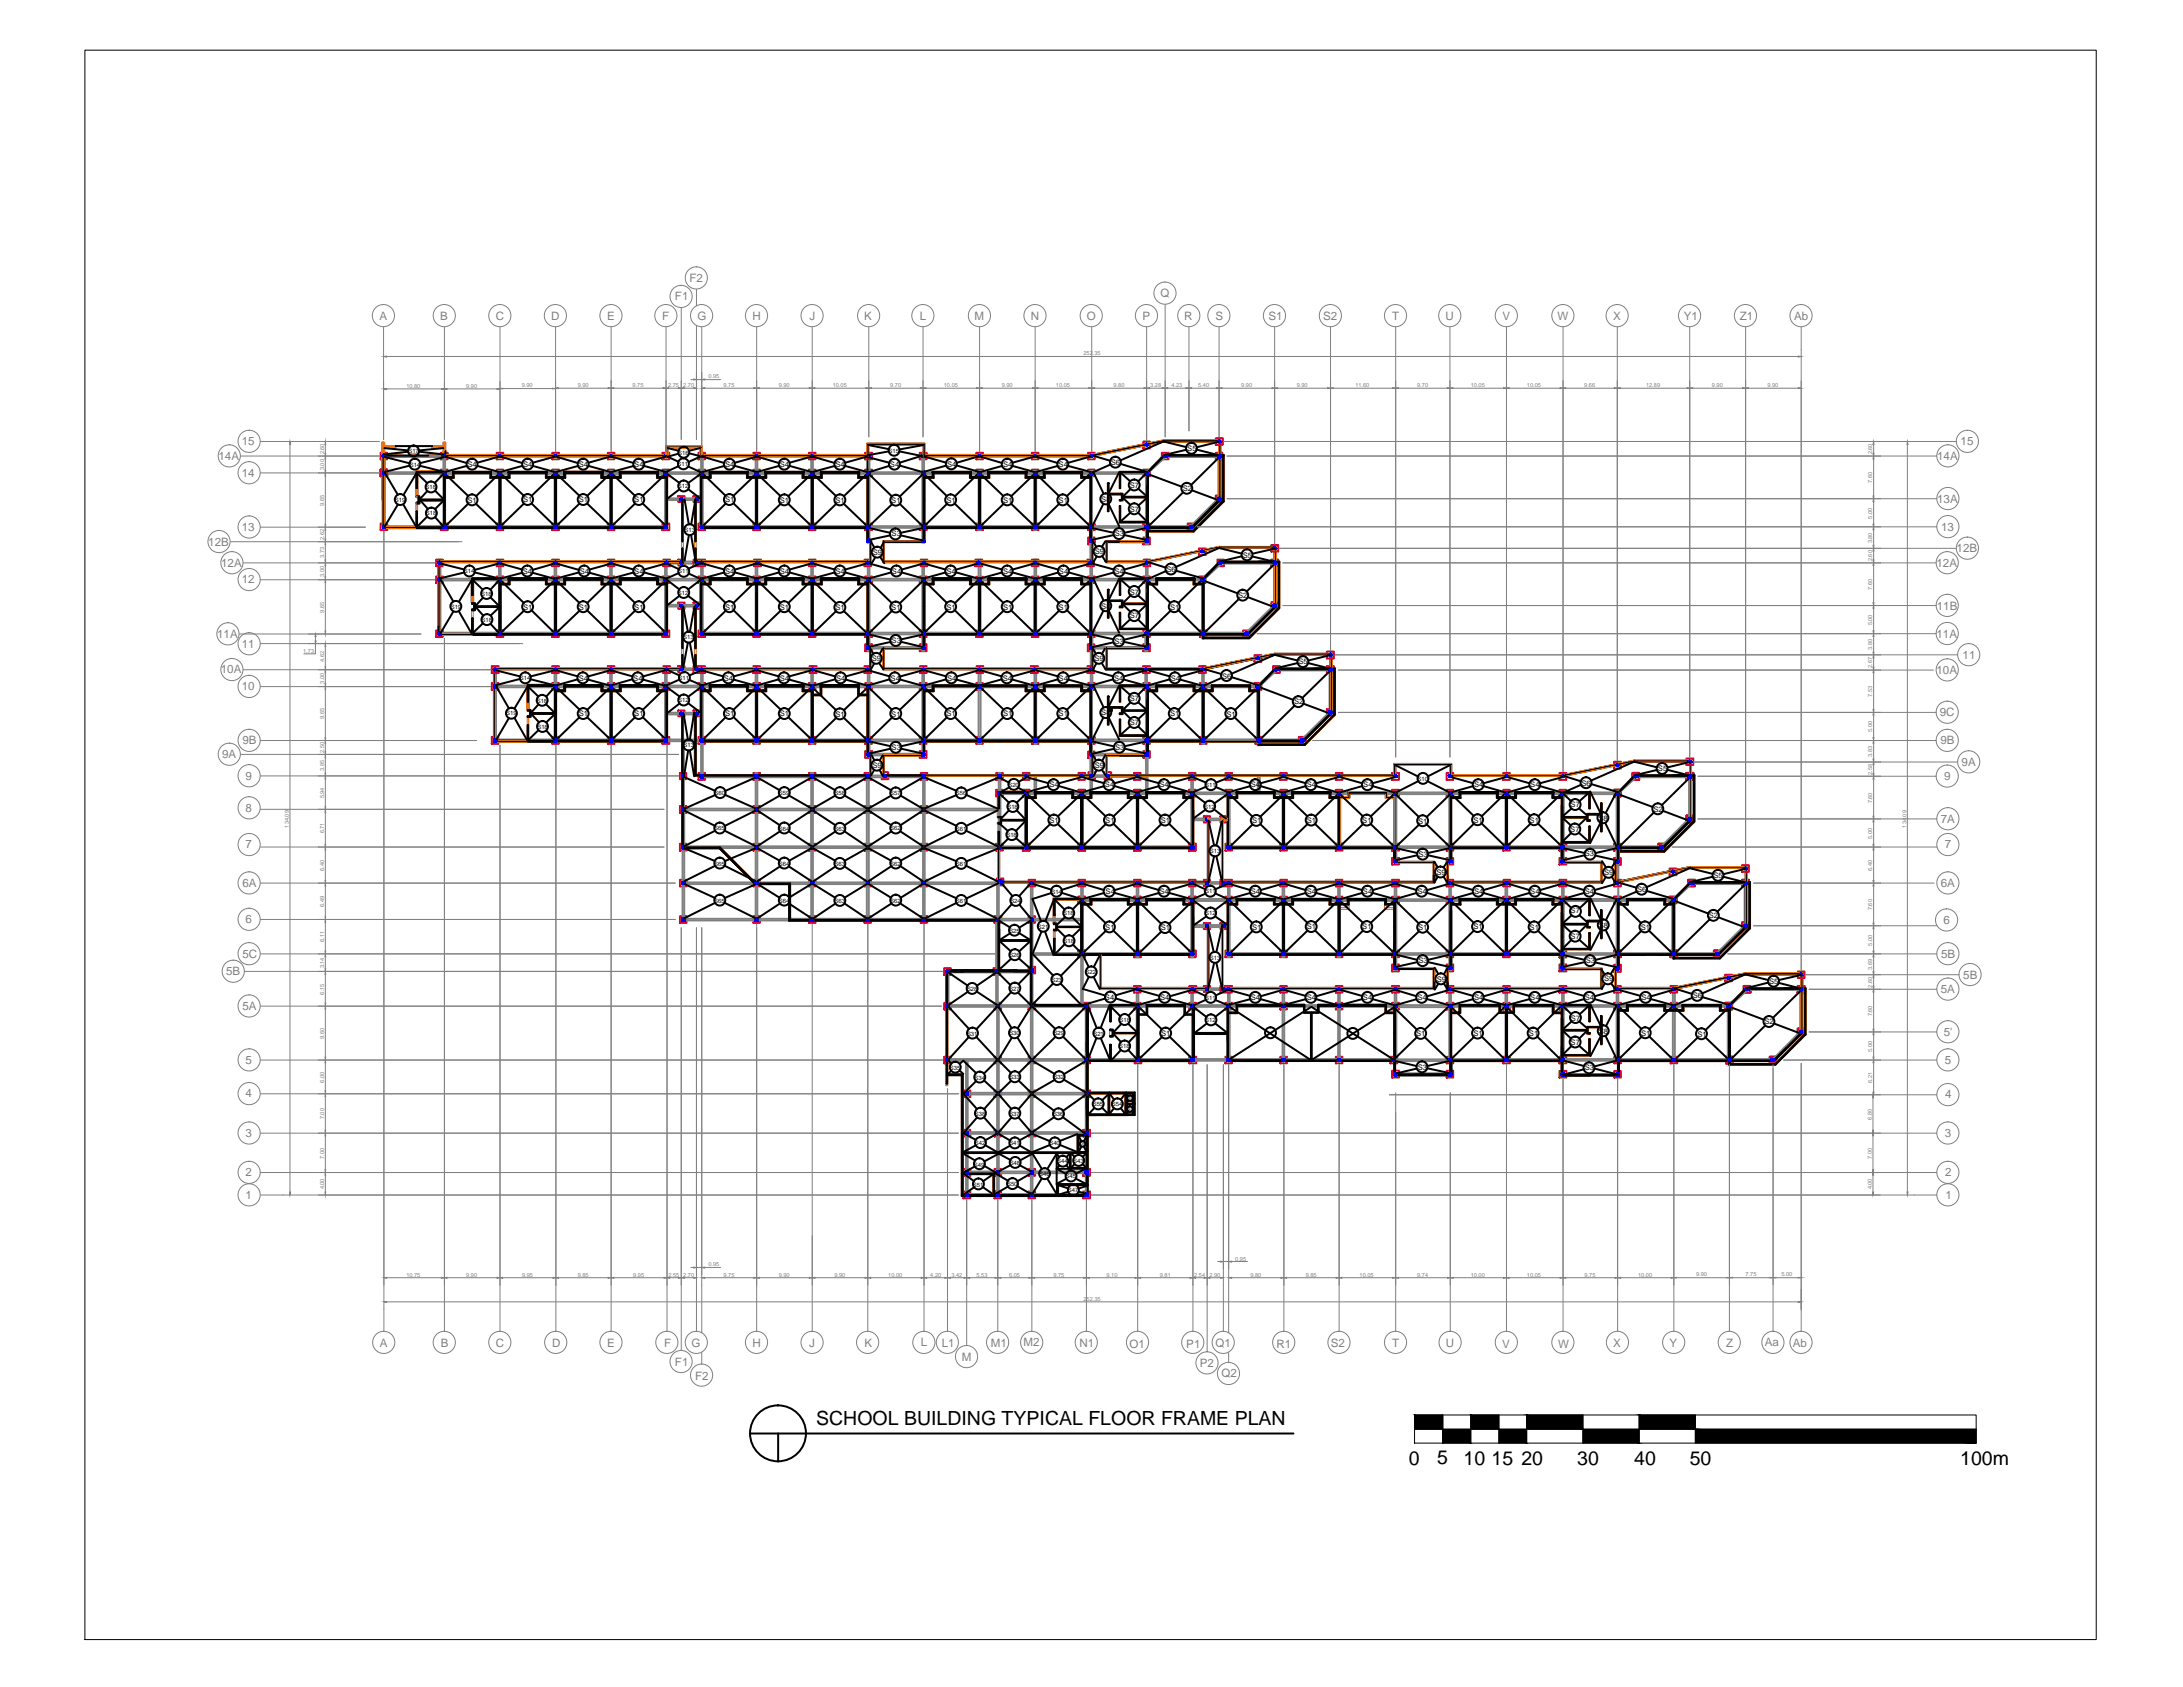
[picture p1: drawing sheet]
<svg xmlns="http://www.w3.org/2000/svg" width="279mm" height="216mm" viewBox="0 0 279 216" stroke-linecap="round" stroke-linejoin="round" font-family="sans-serif">
<defs><g id="words">
<g font-size="2.5">
<text x="104.5" y="182.3">SCHOOL BUILDING TYPICAL FLOOR FRAME PLAN</text>
<text x="180.3" y="187.4">0</text>
<text x="183.9" y="187.4">5</text>
<text x="187.3" y="187.4">10</text>
<text x="190.9" y="187.4">15</text>
<text x="194.7" y="187.4">20</text>
<text x="201.9" y="187.4">30</text>
<text x="209.2" y="187.4">40</text>
<text x="216.3" y="187.4">50</text>
<text x="250.9" y="187.4">100m</text>
</g>
<g font-size="1.5" fill="#808080">
<text x="48.6" y="40.9">A</text>
<text x="56.3" y="40.9">B</text>
<text x="63.4" y="40.9">C</text>
<text x="70.6" y="40.9">D</text>
<text x="77.7" y="40.9">E</text>
<text x="84.7" y="40.9">F</text>
<text x="86.4" y="38.4">F1</text>
<text x="88.3" y="36.1">F2</text>
<text x="89.3" y="40.9">G</text>
<text x="96.3" y="40.9">H</text>
<text x="103.6" y="40.9">J</text>
<text x="110.6" y="40.9">K</text>
<text x="117.7" y="40.9">L</text>
<text x="124.7" y="40.9">M</text>
<text x="131.9" y="40.9">N</text>
<text x="139.1" y="40.9">O</text>
<text x="146.2" y="40.9">P</text>
<text x="148.5" y="38">Q</text>
<text x="151.6" y="40.9">R</text>
<text x="155.6" y="40.9">S</text>
<text x="162.3" y="40.9">S1</text>
<text x="169.4" y="40.9">S2</text>
<text x="178.2" y="40.9">T</text>
<text x="185" y="40.9">U</text>
<text x="192.3" y="40.9">V</text>
<text x="199.3" y="40.9">W</text>
<text x="206.5" y="40.9">X</text>
<text x="215.5" y="40.9">Y1</text>
<text x="222.7" y="40.9">Z1</text>
<text x="229.6" y="40.9">Ab</text>
<text x="28" y="58.9">14A</text>
<text x="30.9" y="57">15</text>
<text x="247.9" y="58.9">14A</text>
<text x="250.9" y="57">15</text>
<text x="30.9" y="61">14</text>
<text x="247.9" y="64.3">13A</text>
<text x="26.7" y="69.8">12B</text>
<text x="30.9" y="68">13</text>
<text x="248.4" y="67.9">13</text>
<text x="250.4" y="70.7">12B</text>
<text x="28.3" y="72.5">12A</text>
<text x="30.9" y="74.7">12</text>
<text x="247.8" y="72.5">12A</text>
<text x="27.8" y="81.6">11A</text>
<text x="30.9" y="82.9">11</text>
<text x="247.8" y="81.6">11A</text>
<text x="247.9" y="78">11B</text>
<text x="28.3" y="86.2">10A</text>
<text x="30.9" y="88.3">10</text>
<text x="247.8" y="86.3">10A</text>
<text x="251.2" y="84.3">11</text>
<text x="31" y="95.2">9B</text>
<text x="248.3" y="91.7">9C</text>
<text x="248.4" y="95.3">9B</text>
<text x="28.4" y="97.1">9A</text>
<text x="31.4" y="99.8">9</text>
<text x="248.8" y="99.9">9</text>
<text x="251.1" y="98">9A</text>
<text x="31.4" y="103.9">8</text>
<text x="248.4" y="105.3">7A</text>
<text x="31" y="113.5">6A</text>
<text x="31.4" y="108.6">7</text>
<text x="248.4" y="113.5">6A</text>
<text x="248.9" y="108.6">7</text>
<text x="31.4" y="118.2">6</text>
<text x="248.7" y="118.3">6</text>
<text x="28.9" y="124.8">5B</text>
<text x="31" y="122.6">5C</text>
<text x="248.4" y="122.6">5B</text>
<text x="251.3" y="125.3">5B</text>
<text x="31" y="129.3">5A</text>
<text x="248.4" y="127.1">5A</text>
<text x="31.4" y="136.2">5</text>
<text x="248.8" y="132.6">5'</text>
<text x="248.9" y="136.2">5</text>
<text x="31.4" y="140.4">4</text>
<text x="248.9" y="140.6">4</text>
<text x="31.4" y="145.5">3</text>
<text x="248.9" y="145.5">3</text>
<text x="31.4" y="153.4">1</text>
<text x="31.4" y="150.5">2</text>
<text x="248.9" y="150.6">2</text>
<text x="249" y="153.4">1</text>
<text x="48.6" y="172.3">A</text>
<text x="56.4" y="172.4">B</text>
<text x="63.4" y="172.4">C</text>
<text x="70.7" y="172.4">D</text>
<text x="77.7" y="172.4">E</text>
<text x="85" y="172.4">F</text>
<text x="88.5" y="172.3">G</text>
<text x="96.3" y="172.4">H</text>
<text x="103.6" y="172.4">J</text>
<text x="110.6" y="172.3">K</text>
<text x="117.8" y="172.3">L</text>
<text x="120.6" y="172.4">L1</text>
<text x="126.8" y="172.4">M1</text>
<text x="131" y="172.3">M2</text>
<text x="138.2" y="172.4">N1</text>
<text x="144.6" y="172.5">O1</text>
<text x="151.8" y="172.5">P1</text>
<text x="155.6" y="172.3">Q1</text>
<text x="163.4" y="172.5">R1</text>
<text x="170.3" y="172.4">S2</text>
<text x="178.2" y="172.4">T</text>
<text x="185.1" y="172.4">U</text>
<text x="192.3" y="172.6">V</text>
<text x="199.4" y="172.5">W</text>
<text x="206.5" y="172.3">X</text>
<text x="213.7" y="172.4">Y</text>
<text x="220.9" y="172.3">Z</text>
<text x="225.9" y="172.2">Aa</text>
<text x="229.5" y="172.4">Ab</text>
<text x="86.4" y="174.8">F1</text>
<text x="89" y="176.6">F2</text>
<text x="123.1" y="174.2">M</text>
<text x="153.6" y="174.9">P2</text>
<text x="156.3" y="176.2">Q2</text>
</g>
<g font-size="1">
<text x="59.8" y="59.8">S4</text>
<text x="67" y="59.8">S4</text>
<text x="74.1" y="59.8">S4</text>
<text x="81.2" y="59.8">S4</text>
<text x="92.8" y="59.8">S4</text>
<text x="99.8" y="59.8">S4</text>
<text x="106.9" y="59.8">S4</text>
<text x="113.9" y="59.8">S4</text>
<text x="121.2" y="59.7">S4</text>
<text x="128.4" y="59.8">S4</text>
<text x="135.5" y="59.8">S4</text>
<text x="142.2" y="59.5">S6</text>
<text x="152" y="57.7">S5</text>
<text x="59.8" y="64.3">S1</text>
<text x="67" y="64.3">S1</text>
<text x="74.1" y="64.3">S1</text>
<text x="81.2" y="64.3">S1</text>
<text x="92.8" y="64.3">S1</text>
<text x="99.8" y="64.3">S1</text>
<text x="106.9" y="64.3">S1</text>
<text x="114.1" y="64.4">S1</text>
<text x="121.1" y="64.3">S1</text>
<text x="128.4" y="64.3">S1</text>
<text x="135.5" y="64.3">S1</text>
<text x="141" y="64.2">S8</text>
<text x="144.6" y="65.5">S7</text>
<text x="144.6" y="62.4">S7</text>
<text x="151.4" y="62.9">S2</text>
<text x="111.7" y="71.1">S9</text>
<text x="114.1" y="68.6">S3</text>
<text x="140.1" y="70.9">S9</text>
<text x="142.7" y="68.7">S3</text>
<text x="159.1" y="71.4">S5</text>
<text x="66.9" y="73.4">S4</text>
<text x="74.2" y="73.4">S4</text>
<text x="81.2" y="73.4">S4</text>
<text x="92.8" y="73.4">S4</text>
<text x="99.8" y="73.4">S4</text>
<text x="106.9" y="73.4">S4</text>
<text x="114.2" y="73.4">S4</text>
<text x="121.1" y="73.4">S4</text>
<text x="128.4" y="73.4">S4</text>
<text x="135.5" y="73.4">S4</text>
<text x="141" y="77.9">S8</text>
<text x="142.6" y="73.4">S4</text>
<text x="144.6" y="76.1">S7</text>
<text x="149.3" y="73.2">S6</text>
<text x="158.5" y="76.5">S2</text>
<text x="67" y="78">S1</text>
<text x="74.1" y="78">S1</text>
<text x="81.2" y="78">S1</text>
<text x="92.8" y="78">S1</text>
<text x="99.8" y="78">S1</text>
<text x="106.9" y="78.1">S1</text>
<text x="114.1" y="78">S1</text>
<text x="114.1" y="82.3">S3</text>
<text x="121.1" y="78">S1</text>
<text x="128.4" y="78">S1</text>
<text x="135.5" y="78">S1</text>
<text x="142.6" y="82.4">S3</text>
<text x="144.6" y="79.1">S7</text>
<text x="149.8" y="78">S1</text>
<text x="74.1" y="87.1">S4</text>
<text x="81.1" y="87.1">S4</text>
<text x="92.7" y="87.1">S4</text>
<text x="99.8" y="87.1">S4</text>
<text x="107" y="87.1">S4</text>
<text x="111.6" y="84.6">S9</text>
<text x="114" y="87.1">S4</text>
<text x="121.2" y="87.1">S4</text>
<text x="128.3" y="87.1">S4</text>
<text x="135.5" y="87.1">S4</text>
<text x="140.1" y="84.6">S9</text>
<text x="142.6" y="87.1">S4</text>
<text x="144.6" y="89.7">S7</text>
<text x="149.8" y="87.1">S4</text>
<text x="156.4" y="86.9">S6</text>
<text x="166.2" y="85">S5</text>
<text x="74.1" y="91.7">S1</text>
<text x="81.2" y="91.7">S1</text>
<text x="92.8" y="91.7">S1</text>
<text x="99.8" y="91.7">S1</text>
<text x="106.9" y="91.7">S1</text>
<text x="114.1" y="91.7">S1</text>
<text x="114.1" y="96">S3</text>
<text x="121.1" y="91.7">S1</text>
<text x="128.4" y="91.7">S1</text>
<text x="135.5" y="91.7">S1</text>
<text x="141" y="91.5">S8</text>
<text x="142.7" y="96">S3</text>
<text x="144.6" y="92.8">S7</text>
<text x="149.8" y="91.7">S1</text>
<text x="157" y="91.7">S1</text>
<text x="165.6" y="90.2">S2</text>
<text x="111.7" y="98.3">S9</text>
<text x="134.3" y="100.8">S4</text>
<text x="140.1" y="98.3">S9</text>
<text x="141.4" y="100.8">S4</text>
<text x="148.4" y="100.8">S4</text>
<text x="160.1" y="100.8">S4</text>
<text x="167.2" y="100.8">S4</text>
<text x="174.5" y="100.8">S4</text>
<text x="188.7" y="100.8">S4</text>
<text x="195.9" y="100.8">S4</text>
<text x="202.4" y="100.5">S6</text>
<text x="212.2" y="98.7">S5</text>
<text x="134.3" y="105.3">S1</text>
<text x="141.5" y="105.3">S1</text>
<text x="148.6" y="105.3">S1</text>
<text x="160.3" y="105.4">S1</text>
<text x="167.2" y="105.3">S1</text>
<text x="174.4" y="105.3">S1</text>
<text x="181.5" y="105.4">S1</text>
<text x="188.6" y="105.3">S1</text>
<text x="195.8" y="105.3">S1</text>
<text x="201" y="106.5">S7</text>
<text x="201" y="103.3">S7</text>
<text x="204.6" y="105.1">S8</text>
<text x="211.6" y="103.9">S2</text>
<text x="181.6" y="109.6">S3</text>
<text x="183.8" y="112">S9</text>
<text x="202.8" y="109.6">S3</text>
<text x="205.3" y="112">S9</text>
<text x="219.3" y="112.4">S5</text>
<text x="141.5" y="119">S1</text>
<text x="141.5" y="114.4">S4</text>
<text x="148.4" y="114.4">S4</text>
<text x="148.6" y="119.1">S1</text>
<text x="160.1" y="114.4">S4</text>
<text x="160.3" y="119">S1</text>
<text x="167.2" y="118.9">S1</text>
<text x="167.2" y="114.4">S4</text>
<text x="174.4" y="118.9">S1</text>
<text x="174.4" y="114.4">S4</text>
<text x="181.4" y="114.5">S4</text>
<text x="181.5" y="119">S1</text>
<text x="188.6" y="118.9">S1</text>
<text x="188.7" y="114.5">S4</text>
<text x="195.8" y="119">S1</text>
<text x="195.9" y="114.5">S4</text>
<text x="201" y="116.8">S7</text>
<text x="202.8" y="114.4">S4</text>
<text x="204.6" y="118.7">S8</text>
<text x="209.5" y="114.2">S6</text>
<text x="210" y="119">S1</text>
<text x="218.7" y="117.5">S2</text>
<text x="181.6" y="123.3">S3</text>
<text x="183.9" y="125.6">S9</text>
<text x="201" y="120.2">S7</text>
<text x="203" y="123.3">S3</text>
<text x="205.3" y="125.6">S9</text>
<text x="226.4" y="126">S5</text>
<text x="141.4" y="128">S4</text>
<text x="148.5" y="128">S4</text>
<text x="160.1" y="128">S4</text>
<text x="167.2" y="128">S4</text>
<text x="174.4" y="128">S4</text>
<text x="181.4" y="128">S4</text>
<text x="188.7" y="128">S4</text>
<text x="195.9" y="128">S4</text>
<text x="201.1" y="130.6">S7</text>
<text x="202.8" y="128">S4</text>
<text x="210.1" y="128">S4</text>
<text x="216.6" y="127.7">S6</text>
<text x="225.8" y="131.1">S2</text>
<text x="148.6" y="132.6">S1</text>
<text x="181.3" y="132.6">S1</text>
<text x="181.5" y="136.9">S3</text>
<text x="188.6" y="132.6">S1</text>
<text x="195.7" y="132.6">S1</text>
<text x="201" y="133.8">S7</text>
<text x="202.8" y="137">S3</text>
<text x="204.6" y="132.3">S8</text>
<text x="210" y="132.5">S1</text>
<text x="217.2" y="132.7">S1</text>
</g>
<g font-size=".8">
<text x="52.3" y="58">S17</text>
<text x="52.4" y="59.7">S14</text>
<text x="86.7" y="59.7">S11</text>
<text x="86.8" y="58.2">S16</text>
<text x="113.7" y="57.9">S15</text>
<text x="50.5" y="64.2">S19</text>
<text x="54.5" y="62.6">S18</text>
<text x="54.5" y="65.9">S18</text>
<text x="86.8" y="62.5">S12</text>
<text x="87.6" y="68.1">S13</text>
<text x="57.7" y="77.9">S19</text>
<text x="59.4" y="73.3">S14</text>
<text x="61.6" y="76.3">S18</text>
<text x="86.8" y="76.1">S12</text>
<text x="86.8" y="73.4">S11</text>
<text x="61.6" y="79.6">S18</text>
<text x="87.4" y="81.8">S13</text>
<text x="66.5" y="87.1">S14</text>
<text x="68.7" y="89.9">S18</text>
<text x="86.8" y="89.9">S12</text>
<text x="86.9" y="87">S11</text>
<text x="64.8" y="91.6">S19</text>
<text x="68.8" y="93.3">S18</text>
<text x="87.5" y="95.6">S13</text>
<text x="91.5" y="101.8">S60</text>
<text x="99.7" y="101.8">S59</text>
<text x="106.8" y="101.8">S58</text>
<text x="113.9" y="101.8">S57</text>
<text x="122.3" y="101.8">S56</text>
<text x="129.1" y="100.7">S20</text>
<text x="154.2" y="100.7">S11</text>
<text x="181.4" y="99.9">S10</text>
<text x="91.4" y="106.3">S65</text>
<text x="99.7" y="106.3">S64</text>
<text x="106.8" y="106.3">S63</text>
<text x="113.9" y="106.3">S62</text>
<text x="122.3" y="106.3">S61</text>
<text x="128.8" y="107.1">S18</text>
<text x="128.9" y="103.5">S18</text>
<text x="154.1" y="103.5">S12</text>
<text x="91.4" y="110.8">S65</text>
<text x="99.7" y="110.8">S64</text>
<text x="106.8" y="110.8">S63</text>
<text x="113.9" y="110.8">S62</text>
<text x="122.3" y="110.8">S61</text>
<text x="154.8" y="109.2">S13</text>
<text x="91.4" y="115.5">S65</text>
<text x="99.7" y="115.6">S64</text>
<text x="106.8" y="115.6">S63</text>
<text x="113.9" y="115.5">S62</text>
<text x="122.3" y="115.6">S61</text>
<text x="129.2" y="119.4">S25</text>
<text x="129.3" y="115.6">S24</text>
<text x="132.8" y="118.9">S21</text>
<text x="134.6" y="114.4">S14</text>
<text x="136.1" y="117.1">S18</text>
<text x="154.2" y="114.3">S11</text>
<text x="154.2" y="117.1">S12</text>
<text x="129.2" y="122.5">S26</text>
<text x="134.6" y="125.7">S23</text>
<text x="136.1" y="120.7">S18</text>
<text x="138.9" y="124.7">S22</text>
<text x="154.8" y="122.8">S13</text>
<text x="123.8" y="126.8">S28</text>
<text x="129.2" y="126.8">S27</text>
<text x="143.3" y="130.8">S18</text>
<text x="154.2" y="128">S11</text>
<text x="154.2" y="130.8">S12</text>
<text x="121.6" y="136.9">S35</text>
<text x="123.8" y="132.5">S31</text>
<text x="129.2" y="132.5">S30</text>
<text x="134.9" y="132.5">S29</text>
<text x="139.9" y="132.5">S21</text>
<text x="143.2" y="134.2">S18</text>
<text x="124.7" y="138.2">S34</text>
<text x="124.8" y="142.8">S38</text>
<text x="129.2" y="138.1">S33</text>
<text x="129.2" y="142.8">S37</text>
<text x="134.8" y="142.9">S36</text>
<text x="134.9" y="138.1">S32</text>
<text x="139.9" y="141.6">S55</text>
<text x="142.3" y="141.6">S54</text>
<text x="124.7" y="149.3">S49</text>
<text x="124.8" y="146.5">S42</text>
<text x="129.2" y="146.6">S41</text>
<text x="129.2" y="149.1">S48</text>
<text x="134.3" y="146.6">S40</text>
<text x="135.3" y="148.8">S44</text>
<text x="137.4" y="148.8">S43</text>
<text x="124.5" y="151.9">S51</text>
<text x="128.9" y="151.8">S50</text>
<text x="133" y="150.5">S46</text>
<text x="136.4" y="150.8">S45</text>
<text x="136.7" y="152.6">S47</text>
</g>
<g font-size=".7" fill="#808080">
<text x="138.7" y="45.5">252.35</text>
<text x="52" y="49.6">10.80</text>
<text x="59.7" y="49.6">9.90</text>
<text x="66.8" y="49.6">9.90</text>
<text x="73.9" y="49.5">9.90</text>
<text x="81" y="49.5">9.75</text>
<text x="85.5" y="49.5">2.75</text>
<text x="87.4" y="49.5">2.70</text>
<text x="90.7" y="48.4">0.95</text>
<text x="92.6" y="49.5">9.75</text>
<text x="99.7" y="49.5">9.90</text>
<text x="106.6" y="49.5">10.05</text>
<text x="113.9" y="49.5">9.70</text>
<text x="120.8" y="49.5">10.05</text>
<text x="128.2" y="49.5">9.90</text>
<text x="135.2" y="49.5">10.05</text>
<text x="142.5" y="49.5">9.80</text>
<text x="147.2" y="49.5">3.28</text>
<text x="149.9" y="49.5">4.23</text>
<text x="153.4" y="49.5">5.40</text>
<text x="158.9" y="49.5">9.90</text>
<text x="166" y="49.5">9.90</text>
<text x="173.5" y="49.5">11.60</text>
<text x="181.4" y="49.5">9.70</text>
<text x="188.2" y="49.5">10.05</text>
<text x="195.4" y="49.5">10.05</text>
<text x="202.8" y="49.5">9.66</text>
<text x="210.7" y="49.5">12.89</text>
<text x="219.1" y="49.5">9.90</text>
<text x="226.2" y="49.5">9.90</text>
<text x="41.5" y="58.2" transform="rotate(-90 41.5 58.2)">2.60</text>
<text x="239.6" y="58.2" transform="rotate(-90 239.6 58.2)">2.60</text>
<text x="41.5" y="64.7" transform="rotate(-90 41.5 64.7)">9.65</text>
<text x="41.5" y="60.2" transform="rotate(-90 41.5 60.2)">3.00</text>
<text x="239.6" y="61.8" transform="rotate(-90 239.6 61.8)">7.60</text>
<text x="41.5" y="71.4" transform="rotate(-90 41.5 71.4)">3.73</text>
<text x="41.5" y="69.1" transform="rotate(-90 41.5 69.1)">2.62</text>
<text x="239.6" y="71.8" transform="rotate(-90 239.6 71.8)">2.60</text>
<text x="239.6" y="69.5" transform="rotate(-90 239.6 69.5)">3.80</text>
<text x="239.6" y="66.4" transform="rotate(-90 239.6 66.4)">5.00</text>
<text x="41.5" y="73.9" transform="rotate(-90 41.5 73.9)">3.00</text>
<text x="239.6" y="75.5" transform="rotate(-90 239.6 75.5)">7.60</text>
<text x="38.8" y="83.5">1.73</text>
<text x="41.5" y="78.4" transform="rotate(-90 41.5 78.4)">9.65</text>
<text x="239.6" y="83.2" transform="rotate(-90 239.6 83.2)">3.80</text>
<text x="239.6" y="80" transform="rotate(-90 239.6 80)">5.00</text>
<text x="41.5" y="87.5" transform="rotate(-90 41.5 87.5)">3.00</text>
<text x="41.5" y="84.7" transform="rotate(-90 41.5 84.7)">4.62</text>
<text x="239.6" y="89.2" transform="rotate(-90 239.6 89.2)">7.53</text>
<text x="239.6" y="85.5" transform="rotate(-90 239.6 85.5)">2.67</text>
<text x="41.5" y="92" transform="rotate(-90 41.5 92)">9.65</text>
<text x="239.6" y="93.7" transform="rotate(-90 239.6 93.7)">5.00</text>
<text x="41.5" y="98.7" transform="rotate(-90 41.5 98.7)">3.85</text>
<text x="41.5" y="96.4" transform="rotate(-90 41.5 96.4)">2.50</text>
<text x="239.6" y="99.2" transform="rotate(-90 239.6 99.2)">2.58</text>
<text x="239.6" y="96.8" transform="rotate(-90 239.6 96.8)">3.83</text>
<text x="37" y="105.9" transform="rotate(-90 37 105.9)">134.09</text>
<text x="41.5" y="106.7" transform="rotate(-90 41.5 106.7)">6.71</text>
<text x="41.5" y="102.2" transform="rotate(-90 41.5 102.2)">5.94</text>
<text x="239.6" y="107.3" transform="rotate(-90 239.6 107.3)">5.00</text>
<text x="239.6" y="102.8" transform="rotate(-90 239.6 102.8)">7.60</text>
<text x="244" y="105.9" transform="rotate(-90 244 105.9)">134.09</text>
<text x="41.5" y="111.4" transform="rotate(-90 41.5 111.4)">6.40</text>
<text x="239.6" y="111.4" transform="rotate(-90 239.6 111.4)">6.40</text>
<text x="41.5" y="116.1" transform="rotate(-90 41.5 116.1)">6.49</text>
<text x="239.6" y="116.5" transform="rotate(-90 239.6 116.5)">7.60</text>
<text x="41.5" y="123.9" transform="rotate(-90 41.5 123.9)">3.14</text>
<text x="41.5" y="120.6" transform="rotate(-90 41.5 120.6)">6.11</text>
<text x="239.6" y="124.1" transform="rotate(-90 239.6 124.1)">3.69</text>
<text x="239.6" y="121" transform="rotate(-90 239.6 121)">5.00</text>
<text x="41.5" y="127.3" transform="rotate(-90 41.5 127.3)">6.15</text>
<text x="239.6" y="130.1" transform="rotate(-90 239.6 130.1)">7.60</text>
<text x="239.6" y="126.4" transform="rotate(-90 239.6 126.4)">2.60</text>
<text x="41.5" y="133" transform="rotate(-90 41.5 133)">9.60</text>
<text x="239.6" y="134.6" transform="rotate(-90 239.6 134.6)">5.00</text>
<text x="41.5" y="143.2" transform="rotate(-90 41.5 143.2)">7.00</text>
<text x="41.5" y="138.5" transform="rotate(-90 41.5 138.5)">6.00</text>
<text x="239.6" y="143.3" transform="rotate(-90 239.6 143.3)">6.80</text>
<text x="239.6" y="138.6" transform="rotate(-90 239.6 138.6)">6.21</text>
<text x="41.5" y="148.3" transform="rotate(-90 41.5 148.3)">7.00</text>
<text x="239.6" y="148.3" transform="rotate(-90 239.6 148.3)">7.00</text>
<text x="41.5" y="152.2" transform="rotate(-90 41.5 152.2)">4.00</text>
<text x="239.6" y="152.2" transform="rotate(-90 239.6 152.2)">4.00</text>
<text x="158.1" y="161.3">0.95</text>
<text x="52" y="163.4">10.75</text>
<text x="59.7" y="163.4">9.90</text>
<text x="66.8" y="163.4">9.95</text>
<text x="73.9" y="163.4">9.85</text>
<text x="81.1" y="163.4">9.95</text>
<text x="85.5" y="163.4">2.55</text>
<text x="87.4" y="163.4">2.70</text>
<text x="90.7" y="162.1">0.95</text>
<text x="92.6" y="163.4">9.75</text>
<text x="99.7" y="163.4">9.90</text>
<text x="106.8" y="163.4">9.90</text>
<text x="113.7" y="163.4">10.00</text>
<text x="119.1" y="163.4">4.20</text>
<text x="121.8" y="163.4">3.42</text>
<text x="125" y="163.4">5.53</text>
<text x="129.1" y="163.4">6.05</text>
<text x="134.8" y="163.4">9.75</text>
<text x="138.7" y="166.5">252.35</text>
<text x="141.6" y="163.4">9.10</text>
<text x="148.4" y="163.4">9.81</text>
<text x="152.9" y="163.4">2.54</text>
<text x="154.8" y="163.4">2.90</text>
<text x="160" y="163.4">9.80</text>
<text x="167.1" y="163.4">9.85</text>
<text x="174" y="163.4">10.05</text>
<text x="181.4" y="163.4">9.74</text>
<text x="188.2" y="163.4">10.00</text>
<text x="195.4" y="163.4">10.05</text>
<text x="202.8" y="163.4">9.75</text>
<text x="209.7" y="163.4">10.00</text>
<text x="217.1" y="163.4">9.90</text>
<text x="223.4" y="163.4">7.75</text>
<text x="228" y="163.4">5.00</text>
</g>
<g font-size=".5">
<text x="144.2" y="140.7">S52</text>
<text x="144.2" y="142.1">S53</text>
<text x="138.1" y="146.6">S39</text>
</g>
</g></defs>
<!-- layer: 1 foundation -->
<g fill="none" stroke="#dd0037" stroke-width=".25">
<path d="M48.7 57.9h.9v.9h-.9zM56.4 57.9h.9v.9h-.9zM63.6 57.9h.8v.9h-.8zM70.7 57.9h.8v.9h-.8zM77.8 57.9h.8v.9h-.8zM84.8 57.9h.9v.9h-.9zM89.4 57.9h.8v.9h-.8zM96.4 57.9h.9v.9h-.9zM103.5 57.9h.9v.9h-.9zM110.7 57.9h.9v.9h-.9zM117.7 57.9h.9v.9h-.9zM125 57.9h.8v.9h-.8z"/>
<path d="M132.1 57.9h.8v.9h-.8zM139.3 57.9h.8v.9h-.8zM146.3 56.5h.9v.9h-.9zM148.7 57.9h.8v.9h-.8zM155.6 57.9h.8v.9h-.8zM155.6 56.1h.9v.8h-.9zM48.7 60.1h.9v.8h-.9zM48.7 67h.9v.8h-.9zM55.8 73.8h.9v.8h-.9zM55.8 71.6h.9v.9h-.9zM56.4 60.1h.9v.8h-.9zM56.4 67h.9v.8h-.9z"/>
<path d="M63.6 60.1h.8v.8h-.8zM63.6 67h.8v.8h-.8zM63.6 73.8h.8v.8h-.8zM63.6 71.6h.8v.9h-.8zM70.7 60.1h.8v.8h-.8zM70.7 67h.8v.8h-.8zM70.7 73.8h.8v.8h-.8zM70.7 71.6h.8v.9h-.8zM77.8 60.1h.8v.8h-.8zM77.8 67h.8v.8h-.8zM77.8 73.8h.8v.8h-.8zM77.8 71.6h.8v.9h-.8z"/>
<path d="M84.8 60.1h.9v.8h-.9zM84.8 67h.9v.8h-.9zM84.8 73.8h.9v.8h-.9zM84.9 71.6h.9v.9h-.9zM86.8 77.1h.8v.8h-.8zM86.8 71.6h.8v.8h-.8zM86.8 63.5h.8v.7h-.8zM88.8 77.1h.7v.8h-.7zM88.8 63.5h.7v.7h-.7zM88.8 71.6h1.4v.9h-1.4zM89.4 60.1h.8v.8h-.8zM89.4 67h.8v.8h-.8z"/>
<path d="M89.4 73.8h.8v.8h-.8zM96.4 60.1h.9v.8h-.9zM96.4 67h.9v.8h-.9zM96.4 73.8h.9v.8h-.9zM96.5 71.6h.9v.9h-.9zM103.5 60.1h.9v.8h-.9zM103.5 67h.9v.8h-.9zM103.5 73.8h.9v.8h-.9zM103.5 71.6h.9v.9h-.9zM110.6 71.6h.9v.9h-.9zM110.7 60.1h.9v.8h-.9zM110.7 67h.9v.8h-.9z"/>
<path d="M110.7 73.8h.9v.8h-.9zM117.7 67h.9v.8h-.9zM117.7 73.8h.9v.8h-.9zM117.8 71.6h.9v.9h-.9zM124.8 71.6h.9v.9h-.9zM125 60.1h.8v.8h-.8zM125 67h.8v.8h-.8zM125 73.8h.8v.9h-.8zM132.1 60.1h.8v.8h-.8zM132.1 67h.8v.8h-.8zM132.1 73.8h.8v.8h-.8zM132.1 71.6h.8v.9h-.8z"/>
<path d="M139.2 71.6h.8v.9h-.8zM139.3 60.1h.8v.8h-.8zM139.3 68.8h.8v.9h-.8zM139.3 67h.8v.8h-.8zM139.3 73.8h.8v.8h-.8zM146.3 60.1h.9v.8h-.9zM146.3 67h.9v.8h-.9zM146.3 68.8h.9v.9h-.9zM146.3 73.8h.9v.8h-.9zM146.4 71.6h.8v.9h-.8zM152 67h.9v.8h-.9zM153.4 73.8h.9v.8h-.9z"/>
<path d="M153.4 70.2h.9v.8h-.9zM155.6 63.4h.8v.8h-.8zM155.8 71.6h.9v.9h-.9zM162.7 71.6h.9v.9h-.9zM162.7 77.1h.9v.8h-.9zM162.7 69.8h.9v.8h-.9zM55.8 80.7h.9v.8h-.9zM62.9 87.4h.9v.9h-.9zM62.9 94.3h.9v.9h-.9zM62.9 85.2h.9v.9h-.9zM63.6 80.7h.8v.8h-.8zM70.7 80.7h.8v.8h-.8z"/>
<path d="M70.7 87.4h.8v.9h-.8zM70.7 94.3h.8v.9h-.8zM70.7 85.2h.8v.9h-.8zM77.8 80.7h.8v.8h-.8zM77.8 87.4h.8v.9h-.8zM77.8 94.3h.8v.9h-.8zM77.8 85.2h.8v.9h-.8zM84.8 80.7h.9v.8h-.9zM84.8 87.4h.9v.9h-.9zM84.8 94.3h.9v.9h-.9zM84.9 85.2h.9v.9h-.9zM86.8 90.9h.8v.8h-.8z"/>
<path d="M86.8 85.2h.8v.8h-.8zM87 98.9h.8v.8h-.8zM88.8 90.9h.7v.8h-.7zM88.8 85.2h1.4v.9h-1.4zM89.4 80.7h.8v.8h-.8zM89.4 87.4h.8v.9h-.8zM89.4 94.3h.8v.9h-.8zM89.4 98.9h.8v.9h-.8zM96.4 80.7h.9v.8h-.9zM96.4 87.4h.9v.9h-.9zM96.4 94.3h.9v.9h-.9zM96.4 98.9h.9v.9h-.9z"/>
<path d="M96.4 85.2h.9v.9h-.9zM103.5 80.7h.9v.8h-.9zM103.5 87.4h.9v.9h-.9zM103.5 94.3h.9v.9h-.9zM103.5 98.9h.9v.9h-.9zM103.6 85.2h.9v.9h-.9zM110.6 98.9h.9v.9h-.9zM110.6 85.2h.9v.9h-.9zM110.7 80.7h.9v.8h-.9zM110.7 82.5h.9v.8h-.9zM110.7 87.4h.9v.9h-.9zM110.7 94.3h.9v.9h-.9z"/>
<path d="M110.7 96.1h.9v.9h-.9zM112.8 98.8h.9v.9h-.9zM117.7 80.7h.9v.8h-.9zM117.7 82.5h.9v.8h-.9zM117.7 87.4h.9v.9h-.9zM117.7 94.3h.9v.9h-.9zM117.7 96.1h.9v.9h-.9zM117.8 85.2h.8v.9h-.8zM117.8 98.9h.9v.9h-.9zM125 80.7h.8v.8h-.8zM125 87.4h.8v.9h-.8zM125 94.3h.8v.9h-.8z"/>
<path d="M125 85.2h.8v.9h-.8zM127.5 98.9h.8v.9h-.8zM130.9 98.9h.9v.9h-.9zM131.9 85.2h.9v.9h-.9zM132.1 80.7h.8v.8h-.8zM132.1 87.4h.8v.9h-.8zM132.1 94.3h.8v.9h-.8zM138 98.9h.9v.9h-.9zM139.2 85.2h.8v.9h-.8zM139.2 82.5h.9v.8h-.9zM139.3 80.7h.8v.8h-.8zM139.3 87.4h.8v.9h-.8z"/>
<path d="M139.3 94.3h.8v.9h-.8zM139.3 96.2h.8v.8h-.8zM139.3 98.8h.9v.9h-.9zM141.4 98.8h.8v.9h-.8zM145.1 98.9h.9v.9h-.9zM146.3 85.2h.9v.9h-.9zM146.3 80.7h.9v.8h-.9zM146.3 82.5h.9v.8h-.9zM146.3 87.4h.9v.9h-.9zM146.3 94.3h.9v.9h-.9zM146.3 96.1h.9v.9h-.9zM152.2 98.9h.8v.9h-.8z"/>
<path d="M153.5 85.2h.8v.9h-.8zM153.6 80.7h.8v.8h-.8zM153.6 87.4h.8v.9h-.8zM153.6 94.3h.8v.9h-.8zM156.8 98.9h.9v.9h-.9zM159.1 80.7h.9v.8h-.9zM160.6 87.4h.8v.9h-.8zM160.6 83.8h.8v.9h-.8zM160.7 94.3h.8v.9h-.8zM162.9 85.2h.9v.9h-.9zM163.9 98.9h.8v.9h-.8zM166.2 94.3h.9v.9h-.9z"/>
<path d="M169.8 85.2h.9v.9h-.9zM169.8 90.7h.9v.9h-.9zM169.8 83.4h.9v.9h-.9zM171 98.9h.8v.9h-.8zM178.2 98.9h.9v.9h-.9zM185.2 98.9h.8v.9h-.8zM192.4 98.9h.8v.9h-.8zM199.6 98.9h.9v.9h-.9zM206.6 97.5h.9v.9h-.9zM208.9 98.9h.9v.9h-.9zM215.8 98.9h.9v.9h-.9zM215.8 97.1h.9v.8h-.9z"/>
<path d="M87 103.2h.9v.8h-.9zM87 108h.9v.9h-.9zM87 112.6h.9v.8h-.9zM87 117.2h.9v.9h-.9zM96.4 103.2h.9v.8h-.9zM96.4 108h.9v.9h-.9zM96.4 112.6h.9v.8h-.9zM96.4 117.2h.9v.9h-.9zM103.5 103.2h.9v.8h-.9zM103.5 112.6h.9v.8h-.9zM103.5 117.2h.9v.9h-.9zM103.5 108h.9v.9h-.9z"/>
<path d="M110.6 103.2h.9v.8h-.9zM110.6 108h.9v.9h-.9zM110.6 112.6h.9v.8h-.9zM110.6 117.2h.9v.9h-.9zM117.8 103.2h.9v.8h-.9zM117.8 108h.9v.9h-.9zM117.8 112.6h.9v.8h-.9zM117.8 117.2h.9v.9h-.9zM127.3 117.2h.9v.9h-.9zM127.5 101.1h.8v.8h-.8zM127.5 108h.8v.9h-.8zM127.6 112.4h.8v.9h-.8z"/>
<path d="M130.9 101.1h.9v.8h-.9zM130.9 108h.9v.9h-.9zM131.6 117.2h.9v.9h-.9zM131.6 112.6h.9v.8h-.9zM138 101.1h.9v.8h-.9zM138 108h.9v.9h-.9zM138 114.8h.9v.8h-.9zM138 112.6h.9v.8h-.9zM145.1 101.1h.9v.8h-.9zM145.1 108h.9v.9h-.9zM145.1 114.8h.9v.8h-.9zM145.1 112.6h.9v.8h-.9z"/>
<path d="M152.2 101.1h.8v.8h-.8zM152.2 108h.8v.9h-.8zM152.2 114.8h.8v.8h-.8zM152.2 112.6h.8v.8h-.8zM154.1 104.5h.8v.8h-.8zM154.1 112.6h.8v.8h-.8zM154.1 118.1h.8v.8h-.8zM156.2 104.5h.8v.8h-.8zM156.2 118.1h.8v.8h-.8zM156.2 112.6h1.5v.8h-1.5zM156.8 101.1h.9v.8h-.9zM156.8 108h.9v.9h-.9z"/>
<path d="M156.8 114.8h.9v.8h-.9zM163.9 101.1h.8v.8h-.8zM163.9 108h.8v.9h-.8zM163.9 114.8h.8v.8h-.8zM163.9 112.6h.8v.8h-.8zM171 101.1h.8v.8h-.8zM171 108h.8v.9h-.8zM171 114.8h.8v.8h-.8zM171 112.6h.8v.8h-.8zM178.2 101.1h.9v.8h-.9zM178.2 108h.9v.9h-.9zM178.2 109.8h.9v.8h-.9z"/>
<path d="M178.2 114.8h.9v.8h-.9zM178.2 112.6h.9v.8h-.9zM185.2 101.1h.8v.8h-.8zM185.2 108h.8v.9h-.8zM185.2 109.8h.8v.8h-.8zM185.2 114.8h.8v.8h-.8zM185.2 112.6h.8v.8h-.8zM192.4 101.1h.8v.8h-.8zM192.4 108h.8v.9h-.8zM192.4 114.8h.8v.8h-.8zM192.4 112.6h.9v.8h-.9zM199.6 101.1h.9v.8h-.9z"/>
<path d="M199.6 108h.9v.9h-.9zM199.6 109.8h.9v.8h-.9zM199.6 114.8h.9v.8h-.9zM199.6 112.6h.9v.8h-.9zM206.6 101.1h.8v.8h-.8zM206.6 108h.9v.9h-.9zM206.6 109.8h.9v.9h-.9zM206.6 114.8h.9v.8h-.9zM206.6 101.1h.9v.8h-.9zM206.6 112.6h.9v.8h-.9zM212.2 108h.9v.9h-.9zM213.7 114.8h.9v.8h-.9z"/>
<path d="M213.7 111.2h.9v.8h-.9zM215.8 104.4h.9v.9h-.9zM216.1 112.6h.8v.8h-.8zM223 112.6h.8v.8h-.8zM223 118.1h.8v.8h-.8zM223 110.7h.8v.9h-.8zM120.8 123.9h.9v.9h-.9zM120.8 128.3h.9v.9h-.9zM120.8 135.2h.9v.9h-.9zM123.3 139.6h.9v.8h-.9zM127.2 123.9h.8v.9h-.8zM127.3 128.3h.8v.9h-.8z"/>
<path d="M127.3 135.2h.8v.9h-.8zM127.3 139.6h.8v.8h-.8zM131.6 123.7h.9v.9h-.9zM131.6 128.3h.9v.9h-.9zM131.6 135.2h.9v.9h-.9zM131.6 139.6h.9v.8h-.9zM138 121.7h.9v.8h-.9zM138.6 128.3h.9v.9h-.9zM138.6 135.2h.9v.9h-.9zM138.6 139.6h.9v.8h-.9zM145.1 121.7h.9v.8h-.9zM145.1 128.3h.9v.9h-.9z"/>
<path d="M145.1 126.2h.9v.8h-.9zM145.2 135.2h.9v.9h-.9zM152.2 121.7h.8v.8h-.8zM152.2 128.3h.9v.9h-.9zM152.2 135.2h.9v.9h-.9zM152.2 126.2h.9v.8h-.9zM154.1 126.2h.8v.7h-.8zM156.2 126.2h1.5v.8h-1.5zM156.8 121.7h.9v.8h-.9zM156.8 128.3h.9v.9h-.9zM156.8 135.2h.9v.9h-.9zM163.9 121.7h.8v.8h-.8z"/>
<path d="M163.9 128.3h.8v.9h-.8zM163.9 135.2h.8v.9h-.8zM163.9 126.2h.8v.8h-.8zM171 121.7h.8v.8h-.8zM171 128.3h.8v.9h-.8zM171 135.2h.8v.9h-.8zM171 126.2h.8v.8h-.8zM178 135.2h.8v.9h-.8zM178.2 121.7h.9v.8h-.9zM178.2 128.3h.9v.9h-.9zM178.2 137h.9v.9h-.9zM178.2 123.4h.9v.9h-.9z"/>
<path d="M178.2 126.2h.9v.8h-.9zM185.2 121.7h.8v.8h-.8zM185.2 128.3h.8v.9h-.8zM185.2 135.2h.8v.9h-.8zM185.2 137h.8v.9h-.8zM185.2 123.4h.8v.9h-.8zM185.2 126.2h.8v.8h-.8zM192.4 121.7h.8v.8h-.8zM192.4 128.3h.8v.9h-.8zM192.4 135.2h.8v.9h-.8zM192.4 126.2h.8v.8h-.8zM199.6 121.7h.9v.8h-.9z"/>
<path d="M199.6 128.3h.9v.9h-.9zM199.6 135.2h.9v.9h-.9zM199.6 137.1h.9v.8h-.9zM199.6 123.4h.9v.9h-.9zM199.6 126.2h.9v.8h-.9zM206.6 121.7h.9v.8h-.9zM206.6 128.3h.9v.9h-.9zM206.6 123.5h.9v.9h-.9zM206.6 126.2h.9v.8h-.9zM206.6 135.2h.9v.9h-.9zM206.6 137.1h.9v.8h-.9zM213.8 121.7h.9v.8h-.9z"/>
<path d="M213.8 128.3h.9v.9h-.9zM213.8 135.2h.9v.9h-.9zM213.8 126.2h.9v.8h-.9zM219.4 121.7h.8v.8h-.8zM220.8 128.3h.9v.9h-.9zM220.8 124.7h.9v.9h-.9zM220.9 135.2h.9v.9h-.9zM223.2 126.2h.9v.8h-.9zM226.5 135.2h.9v.9h-.9zM230.1 126.2h.9v.8h-.9zM230.1 131.6h.9v.9h-.9zM230.1 124.3h.9v.9h-.9z"/>
<path d="M123.3 144.6h.9v.8h-.9zM123.3 149.6h.9v.9h-.9zM123.3 152.5h.9v.9h-.9zM127.3 144.6h.8v.8h-.8zM127.3 149.6h.8v.9h-.8zM127.3 152.5h.8v.9h-.8zM131.6 149.6h.9v.9h-.9zM131.6 152.5h.9v.9h-.9zM131.7 144.6h.8v.8h-.8zM138.6 144.6h.9v.8h-.9zM138.6 149.6h.9v.9h-.9zM138.6 152.5h.9v.9h-.9z"/>
</g>
<!-- layer: wall footing -->
<g fill="none" stroke="#ff7f00" stroke-width=".25">
<path d="M49.2 58.5v1.9M49.3 58.4h2.1v-.2h-2.2v-.9h1.4v-.2h-1.4v-.5h-.3v7.3h.3v-3.2M52.4 58.2h1.3v.2h-1.3zM57 57.7v-1.1h-.2v.5h-1.5v.2h1.5v.9h-2.1v.2h2M85.2 58.2v-1.1h4.6v1.1M85.5 58.4v-1.1h4.1v1.1M56.7 60.4v-.1h-3.5v3.2M56.7 60.5h-3.2v3M63.8 74h-3.4v3.1M63.8 74.2h-3.2v2.9M70.9 87.7v-.1h-3.4v3.2M70.9 87.9h-3.2v2.9"/>
<path d="M131.2 101.4v-.1h-3.5v3.4h.3v.6h-.3v.2M131.2 101.5h-3.3v3M138.3 115h-3.5v3.1M138.3 115.2h-3.3v2.9M154.6 104.8h.2M156.7 105h.3M157 104.8h-.7v.1"/>
</g>
<!-- layer: WALL -->
<g fill="none" stroke="#000" stroke-width=".25">
<path d="M50.6 57.1h4.7M57 57.7v.5M60.4 77.2v.1M60.4 78v.1M143.3 64h.1M143.3 77.6v.1M67.5 90.9v.1M67.5 91.7h.1M141.9 90.6h.4v.4h-.4zM143.3 91.3v.1M178.5 97.8h7.2M127.8 104.5v.1"/>
<path d="M127.8 105.3v.1M134.9 118.2v.1M134.9 119v.1M203.5 105v.1M203.5 118.6v.1M127.7 124.2h.1M142.1 131.8v.1M142.1 132.6v.1M203.5 132.2v.1"/>
</g>
<g fill="none" stroke="#ff7f00" stroke-width=".13">
<path d="M149 58.4l-2 2.2v6.8h5.3M149.3 58.4h6.6M155.9 58.2h-7l-2.1 2.2M156 58.5v5.2M156.2 58.5v5.2M156.2 58.2h.5v6l-3.9 3.9h-5.8l-.1 1M156.2 58.4h.2v5.7l-3.7 3.7h-5.7v-.2M53.2 63.5v.2h.3v.5h-.3v3.2h-1.4M56.7 67.6h-4.9M56.8 67.3v-3.2h-3.1v.4h-.2v2.9h3.2M56.8 60.7v3.2h-3.1v-.4h-.2M57 67.3v-6.1h1.2v-.6h4.5v.6h1.2v6.1"/>
<path d="M57 60.7v.2h.9v-.6h5v.6h1v-.2M57 67.6h6.8M57 67.4h6.8M60.4 77.1v.3h.2v.5h-.2v3.4h3.4v-.1M63.9 74.3v3.2h-3v-.4h-.3M64.1 67.3v-6.1h1.2v-.6h4.5v.6h1.2v6.1M64.1 60.7v.2h.9v-.6h5v.6h1v-.2M64.1 74.3v.3h.9v-.6h5v.6h1v-.3M64.1 67.6h6.8M64.1 67.4h6.8M71.2 67.3v-6.1h1.2v-.6h4.5v.6h1.2v6.1M71.2 60.7v.2h.9v-.6h5.1v.6h.9v-.2"/>
<path d="M71.2 74.3v.3h.9v-.6h5.1v.6h.9v-.3M71.2 67.6h6.9M71.2 67.4h6.9M78.3 67.3v-6.1h1.2v-.6h4.5v.6h1.2v6.1M78.3 60.7v.2h1v-.6h5v.6h.9v-.2M78.3 74.3v.3h1v-.6h5v.6h.9v-.3M78.3 67.6h6.8M78.3 67.4h6.8M85.4 60.7h.1v6.6h-.1M85.4 74.3h.1v6.7h-.1M89.6 74.3h.1h-.1v6.7h.1h-.1zM89.7 60.7h-.1v6.6h.1"/>
<path d="M89.8 60.7v.2h.9v-.6h5.1v.6h.9v-.2M89.8 67.3v-6.1h1.2v-.6h4.5v.6h1.2v6.1M89.8 74.3v.3h.9v-.6h5.1v.6h.9v-.3M90 67.6h6.7M90 67.4h6.7M96.9 60.7v.2h1v-.6h5v.6h.9v-.2M96.9 67.3v-6.1h1.2v-.6h4.5v.6h1.2v6.1M96.9 74.3v.3h1v-.6h5v.6h.9v-.3M97 67.6h6.8M97 67.4h6.8M104 60.7v.2h1v-.6h5v.6h.9v-.2h.1M104 67.3v-6.1h1.2v-.6h4.6v.6h1.1v6.2h-6.8"/>
<path d="M104 74.3v.3h1v-.6h5v.6h.9v-.3h.1M104.1 67.6h6.8v1.9h.4M111.2 60.7v6.6M111.2 67.6v1.5M111.2 74.3v6.7M118.1 67.6v1.6M118.2 74.3h-.1v6.7M118.3 74.3v.3h1v-.6h5v.6h1v-.3M125.3 60.7v.2h-1v-.6h-5v.6h-1v-.6h-.2v7M125.3 67.3v-6.1h-1.2v-.6h-4.6v.6h-1.2v6.2h7M125.3 67.6h-7v1.9h-5.1M125.5 60.7v.2h.9v-.6h5v.6h1v-.2"/>
<path d="M125.5 67.3v-6.1h1.2v-.6h4.5v.6h1.2v6.1M125.5 67.6h6.9M125.5 74.3v.3h.9v-.6h5v.6h1v-.3M125.5 67.4h6.9M132.6 60.7v.2h.9v-.6h5.1v.6h.9l.1-.2M132.6 67.3v-6.1h1.2v-.6h4.5v.6h1.2v6.2h-6.8M132.6 74.3v.3h.9v-.6h5.1v.6h.9l.1-.3M132.7 67.6h6.8v1.9h.2M139.7 60.7v6.6M139.7 67.6v1.5M139.7 74.3v6.7M141.7 69.5h1.6"/>
<path d="M146.6 74h-3.4v2.2h.3v-2h3.1M146.6 60.4v-.1h-3.4v2.3h.3v-2.1h3.1M146.8 74.3v2.9h-3.1v-.4h-1.8v-1.4h-.2v3.7h.2v-2.1h1.6v.6h-.3v.2h.5v-.4h3.1v3h-3.3v-2.1h-.3v2.3h3.6v.4M146.8 60.7v2.8h-3.1v-.4h-1.8v-1.3h-.2v3.7h.2v-2.2h1.6v.6h-.3v.2h.5v-.4h3.1v3h-3.3v-2h-.3v2.2h3.6v.4M146.8 67.6v1.5M146.9 74.3l.1 .3h.9v-.6h5v.6h1v-.3M147 67.6h5.3M155.9 64l-3.3 3.3M156.1 72.1l-2 2.1v6.8M156.2 64l-3.6 3.6M156.4 72.1h6.6M163 71.9l-7-.1-2 2.2"/>
<path d="M163.1 77.6l-3.4 3.4M163.3 77.6l.1 .1-3.6 3.6-.1-.1M163.3 71.9l.5-.1v6l-3.9 3.9h-6v-.5M163.3 72.1h.3v5.7l-3.8 3.7h-5.7v-.3M163.3 77.4h.1M163.3 72.2h.1M63.9 81v-3.2h-3v.3h-.3v3h3.2M64.1 81v-6.1h1.2v-.7h4.5v.7h1.2v6.1M64.1 81.2v.1h6.8v-.1M64.1 81.1h6.8M67.5 90.8v.2h.3v.6h-.3v3.4h3.4v-.1M71 94.6v-3.2h-3v.4h-.3v3h3.2"/>
<path d="M71 88v3.2h-3v-.4h-.3M71.2 81v-6.1h1.2v-.7h4.5v.7h1.2v6.1M71.2 94.6v-6.1h1.2v-.6h4.5v.6h1.2v6.1M71.2 88v.3h.9v-.7h5.1v.7h.9v-.3M71.2 81.2v.1h6.9v-.1M71.2 94.9v.1h6.9v-.1M71.2 81.1h6.9M71.2 94.7h6.9M78.3 81v-6.1h1.2v-.7h4.5v.7h1.2v6.1M78.3 94.6v-6.1h1.2v-.6h4.5v.6h1.2v6.1M78.3 88v.3h1v-.7h5v.7h.9v-.3M78.3 81.2v.1h6.9v-.1"/>
<path d="M78.3 94.9v.1h6.9v-.1M78.3 81.1h6.9M78.3 94.7h6.9M85.4 88h.1v6.6M87.2 91.4v7.8h.1M87.3 99.4h-.1v9.2h4.9l4.5 4.6 .1-.1M87.3 91.2h.2v8M87.5 99.4v9h4.6l4.7 4.6M89.1 91.2h-.3v8.1h22.7M89.1 91.4v7.7h22.2M89.7 88h-.1v6.6h.1M89.8 81v-6.1h1.2v-.7h4.5v.7h1.2v6.1"/>
<path d="M89.8 88v.3h.9v-.7h5.1v.7h.9v-.3M89.8 94.6v-6.1h1.2v-.6h4.5v.6h1.2v6.1M90 81.2v.1h6.7v-.1M90 94.9v.1h6.7v-.1M90 81.1h6.7M90 94.7h6.7M96.9 81v-6.1h1.2v-.7h4.5v.7h1.2v6.1M96.9 88v.3h1v-.7h5v.7h.9v-.3M96.9 94.6v-6.1h1.2v-.6h4.5v.6h1.2v6.1M97 81.2v.1h6.8v-.1M97 94.9v.1h6.8v-.1M97 81.1h6.8"/>
<path d="M97 94.7h6.8M104 81v-6.1h1.2v-.7h4.6v.7h1.1v6.1M104 88v.8h1v-1.2h5v1.2h.9v-.8h.1M104 94.6v-5.5h1.2v-1.2h4.6v1.2h1.1v5.5M104.1 81.2v.1h6.8v1.8h.4v2.4M104.1 94.9v.1h6.8v1.4h.1M104.1 81.1h6.8M104.1 94.7h6.8M111.2 81.2v1.5M111.2 88v6.6M111.2 94.9v1.5M113 99.3h5.5"/>
<path d="M113.2 99.1h5.3M118.1 81.2v1.6M118.1 88v6.6M118.1 94.9v1.5M118.3 94.7h7M125.2 87.7v-.1h-5.9v.7h-1v-.3M125.3 81v-6.1h-1.2v-.7h-4.6v.7h-1.2v6.2h7M125.3 81.2v.1h-7v1.5M125.3 87.9h-5.8v.6h-1.2v6.1M125.3 94.9v.1h-7v1.4M125.5 81v-6.1h1.2v-.7h4.5v.7h1.2v6.1M125.5 81.2v.1h6.9v-.1"/>
<path d="M125.5 87.7v-.1h5.9l.1 .7h.9v-.3M125.5 87.9h5.7v.6h1.2v6.1M125.5 94.9v.1h6.9v-.1M125.5 81.1h6.9M125.5 94.7h6.9M132.6 81v-6.1h1.2v-.7h4.5v.7h1.2v6.2h-6.8M132.6 88v.3h.9v-.7h5.1v.7h.9l.1-.3M132.6 94.6v-6.1h1.2v-.6h4.5v.6h1.2l.1 6.1M132.7 81.2v.1h6.8l.1 1.7M132.7 94.9v.1h6.8v1.5h.1M132.7 94.7h6.9M139.7 81.2v1.6"/>
<path d="M139.7 88v6.6M139.7 94.9v1.6M146.6 87.7v-.1h-3.4v2.3h.3v-2h3.1M146.8 88v2.8h-3.1v-.3h-1.8v-1.4h-.2v3.7h.2v-2.1h1.6v.5h-.3v.3h.5v-.5h3.1v3.1h-3.3v-2.1h-.3v2.3h3.6v.3M146.8 81.2v1.5M146.8 94.9v1.5M146.9 81l.1-6.1h1.2v-.7h4.5v.7h1.2v6.1M146.9 88l.1 .3h.9v-.7h5v.7h1v-.3M146.9 94.6l.1-6.1h1.2v-.6h4.5v.6h1.2v6.1M146.9 81.1h6.9M146.9 94.7h6.9M153.8 81.2v.1h-6.8l-.1 1.4"/>
<path d="M153.8 94.9v.1h-6.8v1.8h-3.7M154.1 88v.3h.9v-.7h5v.7h1v-.3h.1M154.1 94.6v-6.1h1.2v-.6h4.5v.6h1.2v6.1h.1M154.1 81.2v.1h5.3v-.1M154.1 81.1h5.3M154.1 94.7h7M161.1 88l.1 6.6M161.2 94.7h5.3M163.3 85.7l-2.2 2.2M163.5 85.7h6.6M170.1 85.5h-6.9l-2.1 2.2M170.4 85.5h.5v6l-3.9 3.9h-6v-.4h-6.9v-.1"/>
<path d="M170.4 85.8h.1v5.2h-.1M170.4 91.3l-3.6 3.6M170.4 85.7h.3v5.7l-3.8 3.8h-5.7v-.2h5.3v-.1M178.4 97.7h7.4M209.2 99.4l-2 2.1v6.8M209.5 99.4h6.6M216.1 99.2v-.1h-6.9l-2.1 2.3M216.3 99.5v5.2M216.4 99.5v5.2M216.4 99.2v-.1h.5v6.1l-3.9 3.9h-6v-.5M216.4 99.4h.3v5.7l-3.7 3.8h-6v1.4M97 113.1v.1h4v4.7l2.8-.1"/>
<path d="M97 113h4.2v4.6h2.6M104.1 117.8h6.8M104.1 117.6h23.5M111.2 117.8h6.9M118.4 117.8h9.2M127.7 105.5v3.1h3.5M127.7 117.8v6.3h-6.3v.1M127.9 117.8h.1v2.5h3.9v-2.5M131.2 108.3v-3.2h-3v.4h-.3v2.9h3.3M131.2 101.7v3.1h-3v-.3h-.3M131.4 108.3v-6.1h1.2v-.7h4.5v.7h1.3v6.1M131.4 101.7v.2h1v-.6h5v.6h1v-.2"/>
<path d="M131.5 108.6h6.8M131.5 108.4h6.8M132 117.8h.1v6.2M134.8 118.1v.2h.3v.6h-.3v3.4h3.5v-.1M138.4 115.3v3.2h-3.1v-.4h-.3M138.6 108.3v-6.1h1.2v-.7h4.5v.7h1.2v6.1M138.6 101.7v.2h.9v-.6h5.1v.6h.9v-.2M138.6 108.6h6.8M138.6 115.3v.3h.9v-.6h5.1v.6h.9v-.3M138.6 108.4h6.8M145.7 108.3v-6.1h1.2v-.7h4.5v.7h1.2v6.1M145.7 101.7v.2h.9v-.6h5.1v.6h.9v-.2"/>
<path d="M145.7 115.3v.3h.9v-.6h5.1v.6h.9v-.3M145.7 108.6h6.9M145.7 108.4h6.9M152.7 101.7h.1v6.6h-.1M152.7 115.3h.1v6.6M157.1 101.7h-.1v6.6h.1M157.1 115.3h-.1v6.6h.1M157.3 101.7v.2h.9v-.6h5v.6h1v-.2M157.3 108.3v-6.1h1.1v-.7h4.6v.7h1.2v6.1M157.3 115.3v.3h.9v-.6h5v.6h1v-.3M157.4 108.6h6.7M157.4 108.4h6.7"/>
<path d="M164.4 101.7v.2h.9v-.6h5v.6h1v-.2M164.4 108.3v-6.1h1.2v-.7h4.5v.7h1.2v6.1M164.4 115.3v.3h.9v-.6h5v.6h1v-.3M164.4 108.6h6.8M164.4 108.4h6.8M171.5 115.3v.8h.9v-1.1h5v1.1h1v-.8h.1M171.5 108.6h6.9v1.5h.1M171.5 108.4h6.9M171.6 101.7v.2h.9v-.6h5.1v.6h.9v-.2M171.6 108.3v-6.1h1.2v-.7h4.5v.7h1.1v6.1M178.6 101.7v6.6M178.6 108.6v1.5"/>
<path d="M178.6 115.3v6.6M185.6 101.7v6.6M185.6 108.6v1.5M185.6 115.3v6.6M185.7 101.7l.1 .2h.9v-.6h5.1v.6h.9v-.2M185.7 108.3l.1-6.1h1.2v-.7h4.5v.7h1.2v6.1M185.7 115.3l.1 .3h.9v-.6h5.1v.6h.9v-.3M185.7 108.4h7M192.7 108.6h-6.9l-.1 1.5M192.9 101.7v.2h1v-.6h5v.6h.9v-.2h.1M192.9 108.3v-6.1h1.2v-.7h4.5v.7h1.2v6.1h.1M192.9 115.3v.3h1v-.6h5v.6h.9v-.3h.1"/>
<path d="M192.9 108.6h6.9v1.5h.1M192.9 108.4h7M200.1 101.7v2.8h3v-.4h1.7v-1.4h.2v3.8h-.2v-2.2h-1.5v.6h.3v.2h-.5v-.4h-3v3h3.3v-2h.2v2.2h-3.5v.4M200.1 115.3v2.9h3v-.4h1.7v-1.4h.2v3.7h-.2v-2.1h-1.5v.6h.3v.2h-.5v-.4h-3v3h3.3v-2h.2v2.2h-3.5v.3M200.1 108.6v1.5M200.2 101.4v-.1h3.4v2.2h-.2v-2h-3.2M200.2 115h3.4v2.2h-.2v-2h-3.2M207 115.3v6.6M207.2 115.3v.3h.9v-.6h5.1v.6h.9v-.3M207.2 108.6h5.3M207.2 108.4h5.3M216.2 105l-3.4 3.3"/>
<path d="M216.4 113.1l-2 2.1v6.7M216.4 105l-3.6 3.6M216.6 113.1h6.7M223.3 112.9v-.1h-7l-2.1 2.2M223.3 118.6l-3.4 3.3M223.4 113.1v5.2M223.5 112.9v-.1h.6v6l-3.9 3.9h-6.1v-.5v.1h-6.9v1.8h-.3M223.5 113.1h.3v5.6l-3.7 3.8h-5.7v-.3v.1h5.3v-.1M223.5 118.6l-3.5 3.7-.1-.1M223.5 113.1h.1v5.2h-.1M121.1 135.8v3.2h.2v-1.3h1.7v15.4h.6M121.1 128.9v6.6"/>
<path d="M121.1 124.5v4.1M121.3 135.8v1.6h2v10h14.6v-2.3h1M121.3 124.5v4.1M121.3 128.9v6.6M121.4 124.4h6.1M127.7 124.4h4.2v4.2M128 120.5h3.9v3.6h-3.9zM132.1 124.3v4.3M132.2 128.6h6.7M132.2 128.8h6.7M138.4 121.9v-3.2h-3.1v.4h-.3v3h3.3M138.6 121.9v-6h1.2v-.7h4.5v.7h1.2v6"/>
<path d="M138.6 122.2v.1h6.8v-.1M138.6 122h6.8M139.1 128.9v6.6M139.1 135.8v4M139.2 128.9h.1v6.6h-.1M139.2 135.8h.1v4h6v3h-6v2.1h-.1M145.4 128.6h-3.4v2.2h.2v-2h3.2M145.5 135.7h-3.3v-2.1h-.2v2.3h3.5v-.1M145.5 128.9v3.2h-3v-.4h-.5v1h.5v-.4h3v3.2M145.7 121.9v-6h1.2v-.7h4.5v.7h1.2v6M145.7 128.9v.8h1v-1.1h5v1.1h.9v-.8M145.7 122.2v.1h6.9v-.1"/>
<path d="M145.7 122h6.9M145.8 135.8v.1h6.7v-.1M145.8 135.6h6.7M152.8 128.9h.1v6.6h-.1M157.1 128.9h-.1v3.3h-2.5v.2h2.5v3.1h.1M157.3 121.9v-6h1.1v-.7h4.6v.7h1.2v6M157.4 122.2v.1h6.7v-.1M157.4 122h6.7M157.4 135.6h6.7M164.1 128.6h-5.9v.9h-.9v-.6h-.1M164.1 128.8h-5.7v.9h-1.1v5.8M164.4 121.9v-6h1.2v-.7h4.5v.7h1.2v6"/>
<path d="M164.4 122.2v.1h6.8v-.1M164.4 128.6h2.6v.9h1.6v-.9h2.6M164.4 128.8h2.4v.9h.9v5.9h-3.3M164.4 122h6.8M171.2 128.8h-2.3v.9h-1v5.9h3.3M171.5 121.9v-5.5h1.2v-1.2h4.5v1.2h1.2v5.5M171.5 122.2v.1h6.9v1.8h5M171.5 128.6h5.9v.9h1v-.6h.1M171.5 128.8h5.7v.9h1.2v5.8M171.5 122h6.9M171.5 135.6h6.8M178.5 135.8h-.1v1.5h.1"/>
<path d="M178.5 135.8h.1v1.5M178.6 128.9v6.6h-.1M178.6 122.2v1.5M178.8 137.6h6.6M178.8 137.4h6.6M185.5 135.8v1.5M185.6 122.2v1.5M185.6 128.9v6.6M185.7 121.9l.1-6h1.2v-.7h4.5v.7h1.2v6M185.7 128.9h.1v.6h.9v-.9h5.4v.9h.6v-.6M185.7 122h7M192.7 122.2l-6.9 .1v1.8h-.4"/>
<path d="M192.7 135.8v.1h-6.9l-.1 1.4M192.7 135.5v-5.8h-.9v-.9h-4.8v.9h-1.2v5.9h6.9M192.9 121.9v-6h1.2v-.7h4.5v.7h1.2v6h.1M192.9 128.9v.6h.7v-.9h5.4v.9h.8v-.6h.1M192.9 135.5v-5.8h.9v-.9h4.9v.9h1.1v5.9h-6.9M192.9 122.2l6.9 .1v1.8h5M192.9 135.8v.1h6.9v1.4h.1M192.9 122h7M200.1 128.9v2.8h3v-.4h1.7v-1.3h.2v3.7h-.2v-2.1h-1.5v.6h.3v.2h-.5v-.5h-3v3h3.3v-2h.2v2.3h-3.5v.3M200.1 122.2v1.7M200.1 135.8v1.6M200.2 128.6h3.4v2.2h-.2v-2h-3.2"/>
<path d="M200.2 137.7h6.7M200.2 137.4h6.7M207 122.2v1.7M207 128.9v6.6M207.2 121.9v-6h1.2v-.7h4.5v.7h1.2v6M207.2 135.5v-6.1h1.2v-.6h4.5v.6h2.6v-.6h4.6v.6h1.2v6.1M207.2 128.9v.3h.9v-.6h5.1v.6h.9v-.3M207.2 122h6.9M207.2 135.6h14M214.1 135.8v.1h-6.9v1.5M214.4 128.9v.3h.9v-.6h5v.6h1v-.3M214.4 122h5.3"/>
<path d="M221.5 135.8v.1h5.3v-.1M221.5 135.6h5.3M223.5 126.6l-2 2.2v6.7M223.8 126.6h6.6M230.4 126.5v-.1h-7l-2.1 2.2M230.4 132.2l-3.3 3.3M230.5 126.7v5.2M230.7 132.2v.1l-3.6 3.6v-.1M230.7 126.7v5.2M230.7 126.6h.3v5.7l-3.8 3.8h-5.7v-.3M230.7 126.5v-.1h.5v6l-3.9 3.9h-6v-.4h-6.9v-.1M123.3 150.3h3.8v2.6h-3.8z"/>
<path d="M123.9 150.1h3.4v2.8h.3M123.9 153.1h3.7M127.9 153.1h4M127.9 152.9h4M132.2 153.1h6.7M137.1 147.6h2v1.8h-2zM138.1 145.4h1v2h-1zM139.1 149.9v-.3h-2.2v-2h-13.6v2.5h.3M139.1 150.2v1.3h-3.9v1.4h-3M139.1 140.1v4.8M139.2 145.1h.1v4.8h-.1M139.2 150.2h.1v1.6h-3.8v1.1h3.4"/>
<path d="M139.3 140h2.5v2.5h-2.5zM142.1 140h1.9v2.5h-1.9zM144.2 140h.8v1.2h-.8zM144.2 141.4h.8v1.1h-.8z"/>
</g>
<g fill="none" stroke="#808080" stroke-width=".25">
<path d="M49 58.4v2M49.2 58.3h7.6M49.3 58.4v2M49.3 58.5h7.5M56.8 58.4v2M57 58.4v2M89.7 58.4v2M89.9 58.4v2M96.7 58.4v8.9M96.9 58.4v8.9M103.8 58.4v8.9M104 58.4v8.9"/>
<path d="M111.3 58.4v8.9M118.1 58.4v8.9M118.3 58.4v8.9M149 58.4l-2.2 2M149.1 58.3h6.8M149.1 58.5h6.8M149.1 58.5l-2.2 2M155.9 58.5v5.3l-3.5 3.5h-5.5M156.2 58.5v5.4l-3.7 3.6h-5.6M49 60.7v6.6M49.3 60.7v6.6M49.3 60.6h7.4"/>
<path d="M49.3 60.4h7.4M49.3 67.5h6.9v.1M49.3 67.3h7.4M53.3 63.5v.1M53.3 64.3v.1M56.2 71.6v2.4M56.2 74.3v6.7M56.4 71.6v2.4M56.4 74.3v6.7M56.4 74.3h7.4M56.4 74.1h7.4M56.7 67.5h-.3v.1"/>
<path d="M56.8 60.7v6.6M57 60.7v6.6M57 60.6h6.8M57 60.4h6.8M57 67.5h6.8M57 67.3h6.8M63.9 60.7v6.6M63.9 71.8v2.2M63.9 74.3v6.7M64.1 60.7v6.6M64.1 71.8v2.2M64.1 74.3v6.7"/>
<path d="M64.1 60.6h6.8M64.1 60.4h6.8M64.1 67.5h6.8M64.1 67.3h6.8M64.1 74.3h6.8M64.1 74.1h6.8M71 60.7v6.6M71 71.8v2.2M71 74.3v6.7M71.2 60.7v6.6M71.2 71.8v2.2M71.2 74.3v6.7"/>
<path d="M71.2 60.6h6.9M71.2 60.4h6.9M71.2 67.5h6.9M71.2 67.3h6.9M71.2 74.3h6.9M71.2 74.1h6.9M78.1 60.7v6.6M78.1 71.8v2.2M78.1 74.3v6.7h-6.9M78.3 60.7v6.6M78.3 71.8v2.2M78.3 74.3v6.7"/>
<path d="M78.3 60.6h6.8M78.3 60.4h6.8M78.3 67.5h6.8M78.3 67.3h6.8M78.3 74.3h6.8M78.3 74.1h6.8M85.1 60.7v6.6M85.1 71.9v2.1M85.1 74.3v6.7M85.3 71.9h.1M85.3 60.7v3.1h4.4v-3.1M85.3 67.3v-3.3h4.4v3.3"/>
<path d="M85.3 74v-1.9h4.4v1.9M85.3 74.3v3.1h4.4v-3.1M85.3 71.9h4.4M85.4 60.6h4.3M85.4 60.4h4.3M85.4 74.3h4.3M85.4 74.1h4.3M89.7 71.9h.1M89.9 60.7v6.6M89.9 71.9v2.1M89.9 74.3v6.7M90 60.6h6.7"/>
<path d="M90 60.4h6.7M90 67.5h6.7M90 67.3h6.7M90 74.3h6.7M90 74.1h6.7M96.7 71.9v2.1M96.7 74.3v6.7M96.9 71.9v2.1M96.9 74.3v6.7M97 60.6h6.8M97 60.4h6.8M97 67.5h6.8"/>
<path d="M97 67.3h6.8M97 74.3h6.8M97 74.1h6.8M103.8 71.9v2.1M103.8 74.3v6.7h-6.8M104 71.9v2.1M104 74.3v6.7M104.1 60.6h6.9M104.1 60.4h6.9M104.1 67.5h6.9M104.1 67.3h6.9M104.1 74.3h6.9"/>
<path d="M104.1 74.1h6.9M111.1 60.7v6.6M111.1 67.6v1.9M111.1 71.9v2.1M111.1 74.3v6.7M111.3 67.6v1.9M111.3 71.9v2.1M111.3 74.3v6.7M111.3 60.6h14M111.3 60.4h14M111.3 67.5h6.7M111.3 67.3h6.7"/>
<path d="M111.3 74.3h6.7M111.3 74.1h6.7M118.1 67.6v1.9M118.1 71.9v2.1M118.1 74.3v6.7M118.3 67.6v1.9M118.3 71.9v2.1M118.3 74.3v6.7M118.3 67.5h7M118.3 67.3h7M118.3 74.3h7M118.3 74.1h7"/>
<path d="M125.3 60.7v6.6M125.3 67.6v.2M125.3 71.6v2.4M125.3 74.3v6.7h-7M125.5 60.7v6.6M125.5 67.6v.2M125.5 71.6v2.4M125.5 74.3v6.7h6.9M125.5 60.6h6.9M125.5 60.4h6.9M125.5 67.5h6.9M125.5 67.3h6.9"/>
<path d="M125.5 74.3h6.9M125.5 74.1h6.9M132.4 60.7v6.6M132.4 67.6v.2M132.4 71.6v2.4M132.4 74.3v6.7M132.6 60.7v6.6M132.6 67.6v.2M132.6 71.6v2.4M132.6 74.3v6.7M132.7 60.6h6.9M132.7 60.4h6.9"/>
<path d="M132.7 67.5h6.9M132.7 67.3h6.9M132.7 74.3h6.9M132.7 74.1h6.9M139.6 60.7v6.6M139.6 67.6v1.5M139.6 69.4v4.6M139.6 74.3v6.7h-6.9M139.8 60.7v6.6M139.8 67.6v1.5M139.8 69.4v2.5M139.8 72v2"/>
<path d="M139.8 74.3v6.7M139.8 60.6h6.8M139.8 60.4h6.8M139.8 67.5h6.8M139.8 67.3h6.8M139.8 74.3h6.8M139.8 74.1h6.8M146.7 60.7v6.6M146.7 67.6v1.5M146.7 69.4v.3M146.7 71.6v2.4M146.7 74.3v6.7"/>
<path d="M146.9 60.7v6.6M146.9 67.6v1.5M146.9 69.4v.3M146.9 71.6v2.4M146.9 74.3v6.7M146.9 74.3h7v6.7M156.1 72l-2.2 2M156.2 72.2l-2.2 2M163 72.1h-6.7l-2.2 2.1v6.8M163.1 70.3v7.2l-3.6 3.5h-5.5M163.3 71.9h-7.1l-2.4 2.2h-6.9M163.3 70.3v7.2l-3.7 3.7h-5.6"/>
<path d="M56.4 81.2h6.9v.1M56.4 81h7.4M63.2 88h7.7M63.2 87.7h7.7M63.3 85.5v2.2M63.3 88v6.6M63.5 85.5v2.2M63.5 88v6.6M63.5 94.9h7.4M63.5 94.6h7.4M63.8 81.2h-.3v.1M64.1 81.2h6.8"/>
<path d="M64.1 81h6.8M71 85.5v2.2M71 88v6.6M71.2 85.5v2.2M71.2 88v6.6M71.2 81.2h6.9M71.2 94.9h6.9M71.2 94.6h6.9M71.2 88h6.9M71.2 87.7h6.9M78.1 85.5v2.2M78.1 88v6.6"/>
<path d="M78.3 85.5v2.2M78.3 88v6.6M78.3 81.2h6.8M78.3 81h6.8M78.3 94.9h6.8M78.3 94.6h6.8M78.3 88h6.8M78.3 87.7h6.8M85.1 85.5v2.2M85.1 88v6.6M85.3 81v-3.4h4.4v3.4M85.3 85.5h4.4"/>
<path d="M85.3 87.7v-1.9h4.4v1.9M85.3 88v3.2h4.4v-3.2M85.3 94.6v-3.2h4.4v3.2M85.4 94.9h4.3M85.4 94.6h4.3M85.4 88h4.3M85.4 87.7h4.3M87.3 94.9v8.5M87.5 94.9v8.5M89.7 94.9v4.3M89.9 85.5v2.2M89.9 88v6.6"/>
<path d="M89.9 94.9v4.3M90 81.2h6.7M90 81h6.7M90 94.9h6.7M90 94.6h6.7M90 99.5h6.7M90 99.3h6.7M90 88h6.7M90 87.7h6.7M96.7 85.2v2.5M96.7 88v6.6M96.7 94.9v.3"/>
<path d="M96.7 98.9v.3M96.7 99.5v3.9M96.9 85.2v2.5M96.9 88v6.6M96.9 94.9v.3M96.9 98.9v.3M96.9 99.5v3.9M97 81.2h6.8M97 94.9h6.8M97 94.6h6.8M97 99.5h6.8M97 99.3h6.8"/>
<path d="M97 88h6.8M97 87.7h6.8M103.8 85.2v2.5M103.8 88v6.6M103.8 94.9v.3M103.8 98.9v.3M103.8 99.5v8.8M104 85.2v2.5M104 88v6.6M104 94.9v.3M104 98.9v.3M104 99.5v3.9"/>
<path d="M104.1 81.2h6.9M104.1 81h6.9M104.1 94.9h6.9M104.1 94.6h6.9M104.1 99.5h6.8M104.1 99.3h6.8M104.1 88h6.9M104.1 87.7h6.9M110.9 99.5v3.9M111.1 81.2v1.5M111.1 83v.3M111.1 85.5v2.2"/>
<path d="M111.1 88v6.6M111.1 94.9v1.5M111.2 99.5v3.9M111.2 99.5h1.9M111.3 81.2v1.5M111.3 83v.3M111.3 85.7v2M111.3 88v6.6M111.3 94.9v1.5M111.3 81.2h6.7M111.3 81h6.7M111.3 83h6.8"/>
<path d="M111.3 94.9h6.7M111.3 94.6h6.7M111.3 88h6.7M111.3 87.7h6.7M111.3 96.7h6.7M111.3 96.5h6.7M111.5 99.3h-.3h1.9M113.4 99.5h4.7M113.4 99.3h4.7M118.1 81.2v1.6h-6.8M118.1 83v.3M118.1 85.6v2.1"/>
<path d="M118.1 88v6.6M118.1 94.9v1.5M118.1 99.5v4.2M118.3 81.2v1.6M118.3 83v.3M118.3 85.6v2.1M118.3 88v6.6M118.3 94.9v1.5M118.3 81.2h7M118.3 94.9h7M118.3 94.6h7M118.3 88h7"/>
<path d="M118.3 87.7h7M118.3 99.5v3.9M125.3 85.7v2M125.3 88v6.6M125.3 94.9v.3M125.5 85.6v2.1M125.5 88v6.6M125.5 94.9v.3M125.5 81.2h6.9M125.5 94.9h6.9M125.5 94.6h6.9M125.5 88h6.9"/>
<path d="M125.5 87.7h6.9M127.8 94.9v.1M127.8 98.9v.3M127.8 99.5v1.9M128 94.9v.1M128 98.9v.3M128 99.5v1.9M132.4 85.5v2.2M132.4 88v6.6M132.4 94.9v.3M132.4 99.3v2.1h-.9M132.6 85.5v2.2"/>
<path d="M132.6 88v6.6M132.6 94.9v.3M132.6 99.3v2.1h5.7M132.7 81.2h6.9M132.7 94.9h6.9M132.7 94.6h6.9M132.7 88h6.9M132.7 87.7h6.9M139.6 94.9v1.6v-1.3M139.6 88v6.6M139.6 96.7v4.7h-1M139.6 81.2v1.6"/>
<path d="M139.6 83v4.7M139.8 88v6.6M139.8 94.9v1.6h6.8M139.8 99.4h1.9M139.8 99.2h1.9M139.8 81.2h6.8M139.8 81h6.8M139.8 81.2v1.6h6.8v-1.6M139.8 94.9h6.8M139.8 94.6h6.8M139.8 88h6.8M139.8 87.7h6.8"/>
<path d="M141.9 99.4h4.8v2h-1M146.6 83.3v-.3h-6.8v4.7M146.6 85.7v2M146.6 96.7h-6.8v4.7h5.6M146.7 88v6.6M146.7 94.9v1.5M146.7 96.7v2.5h-4.8M146.8 81.2v1.6M146.8 83v.3M146.8 85.7v2M146.9 88v6.6M146.9 94.9v1.5"/>
<path d="M146.9 96.7v4.7h5.5M146.9 81.2h6.9M146.9 81h6.9M146.9 94.9h6.9M146.9 94.6h6.9M146.9 88h6.9M146.9 87.7h6.9M152.5 99.2v2.2M152.7 99.2v2.2M153.9 81.2v.5M153.9 85.2v2.5M153.9 88v6.6"/>
<path d="M153.9 94.9v.3M154.1 81.2v.5M154.1 85.2v2.5M154.1 88v6.6M154.1 94.9v.3M154.1 94.9h6.9M154.1 88h7M154.1 87.7h7M154.1 94.7h7M160.9 88v6.6h-6.8M161 94.9v.5M161 99.2v2.2h-3.6"/>
<path d="M161 87.7l2.3-2.1h7.1v5.6l-3.6 3.6M161.1 88v6.6M161.1 87.9l2.3-2.1h6.8v5.3l-3.5 3.5M161.2 94.9v.5M161.2 99.2v2.2h2.9M161.2 94.9h5.3M161.2 94.6h5.3M216.1 99.5h-6.7l-2.3 2v6.8M216.1 99.3h-6.8l-2.3 2.1h-6.8M216.2 99.5v5.3l-3.6 3.5h-5.4M216.4 99.5v5.3l-3.6 3.7h-5.6M87.4 103.7v4.6"/>
<path d="M87.4 108.6v4.3M87.4 113.1v4.4M87.6 103.7v4.6M87.6 108.6v4.3M87.6 113.1v4.4M87.6 108.5h9.1M87.6 113.1h9.1M87.6 112.9h9.1M87.6 103.7h9.1M87.6 103.5h9.1M87.6 108.3h9.1M87.6 117.8h9.1"/>
<path d="M87.6 117.6h9.1M96.7 103.7v4.6M96.7 108.6v4.3M96.7 113.1v4.4M96.9 103.7v4.6M96.9 108.6v4.3M96.9 113.1v4.4M97 113.1h6.8v4.4M97 108.5h6.8M97 112.9h6.8M97 103.7h6.8M97 103.5h6.8"/>
<path d="M97 108.3h6.8M97 117.8h6.8M97 117.6h6.8M103.8 108.6v4.3M104 108.6v4.3M104 113.1v4.4M104.1 113.1h6.8v4.4M104.1 108.5h6.8M104.1 112.9h6.8M104.1 103.7h6.8M104.1 103.5h6.8M104.1 108.3h6.8"/>
<path d="M104.1 117.8h6.8M104.1 117.6h6.8M110.9 108.6v4.3M111.2 108.6v4.3M111.2 117.5v-4.4h16.4v4.4M111.2 108.5h6.9M111.2 112.9h16.6v4.6M111.2 103.7h16.6M111.2 103.5h16.8M111.2 108.3h6.9M111.2 117.8h6.9M111.2 117.6h6.9"/>
<path d="M118.1 108.6v4.3M118.1 113.1v4.4M118.3 108.6v4.3M118.3 113.1v4.4M118.4 108.5h9.4M118.4 108.3h9.4M118.4 117.8h9.1v6.4M118.4 117.6h9.2M127.7 117.8v6.4M127.8 101.7v6.6M127.9 117.8h4M127.9 117.6h4"/>
<path d="M128 101.7v6.6M128.1 108.5h3.1M128.1 101.6h3.1M128.1 101.4h3.1M128.1 108.3h3.1M131.2 101.7v6.6M131.4 101.7v6.6M131.5 108.5h6.8M131.5 101.6h6.8M131.5 108.3h6.8M131.9 112.8v4.7M131.9 117.8v6.2"/>
<path d="M132.2 112.8v4.7M132.2 117.8v6.2M132.2 117.8h6.2v4.1M138.4 101.7v6.6M138.4 112.8v2.2M138.4 115.3v2.3h-6.2M138.6 108.5h6.8M138.6 101.6h6.8M138.6 101.7v6.6M138.6 112.8v2.2h6.8M138.6 108.3h6.8M145.4 115.3h-6.8v6.6"/>
<path d="M145.5 101.7v6.6M145.5 112.8v2.2M145.5 115.3v6.6M145.7 101.7v6.6M145.7 112.8v2.2M145.7 115.3v6.6M145.7 108.5h6.7M145.7 101.6h11.4M145.7 108.3h6.7M145.7 115.3h6.7M145.7 115h6.7M152.5 101.7v6.6"/>
<path d="M152.5 112.8v2.2M152.5 115.3v6.6M152.7 101.7v3.1h1.7M152.7 112.8l1.7 .1M152.7 115.3v3.1h1.7M152.7 101.4h4.4M152.7 115.3h4.4M152.7 115h4.4M154.4 105h-1.7v3.3M154.4 113.1h-1.7v1.9M154.4 118.6h-1.7v3.3M154.6 105h1.8"/>
<path d="M154.6 104.8h1.8M154.6 113.1h1.8M154.6 112.9h1.8M154.6 118.6h1.8M154.6 118.4h1.8M156.7 105h.5v3.3M156.7 113.1h.5v1.9M156.7 118.6h.5v3.3M157.2 101.7v3.1h-.5M157.2 112.8l-.5 .1M157.2 115.3v3.1h-.5M157.4 101.7v6.6"/>
<path d="M157.4 112.8v2.2M157.4 115.3v6.6M157.4 108.5h6.7M157.4 101.6h6.7M157.4 108.3h6.7M157.4 115.3h6.7M157.4 115h6.7M164.2 101.7v6.6M164.2 112.8v2.2M164.2 115.3v6.6M164.4 101.7v6.6M164.4 112.8v2.2"/>
<path d="M164.4 115.3v6.6M164.4 108.5h6.8M164.4 101.6h6.8M164.4 101.4h2.2M164.4 108.3h6.8M164.4 115.3h6.8M164.4 115h6.8M166.8 101.4h4.4M171.3 101.7v6.6M171.3 112.8v2.2M171.3 115.3v6.6M171.5 101.7v6.6"/>
<path d="M171.5 112.8v2.2M171.5 115.3v6.6M171.5 108.5h7M171.5 101.6h7M171.5 101.4h7M171.5 108.3h7M171.5 115.3h7M171.5 115h7M178.5 101.7v6.6M178.5 108.6v1.5M178.5 112.8v2.2M178.5 115.3v6.6"/>
<path d="M178.7 101.7v6.6M178.7 108.6v1.5M178.7 112.8v2.2M178.7 115.3v6.6M178.8 108.5h6.6M178.8 101.6h6.6M178.8 101.4h6.6M178.8 108.3h6.6M178.8 115.3h6.6M178.8 115.1h6.6M185.5 101.7v6.6M185.5 108.6v1.5"/>
<path d="M185.5 112.8v2.2M185.5 115.3v6.6M185.7 101.7v6.6M185.7 108.6v1.5M185.7 112.8v2.2M185.7 115.3v6.6M185.7 108.5h7M185.7 101.6h7M185.7 101.4h7M185.7 115.3h7v6.6M185.7 108.3h7M185.7 115.1h7"/>
<path d="M192.7 101.7v6.6M192.7 112.8v2.2M192.9 101.7v6.6M192.9 112.8v2.2M192.9 115.3v6.6M192.9 108.5h7M192.9 101.6h7M192.9 101.4h7M192.9 108.3h7M192.9 115.3h7M192.9 115.1h7M199.9 101.7v6.6"/>
<path d="M199.9 108.6v1.5M199.9 110.3v.1M199.9 112.8v2.2M199.9 115.3v6.6M200.1 101.7v6.6M200.1 108.6v1.5M200.1 110.3v.1M200.1 112.8v2.2M200.1 115.3v6.6M200.2 108.5h6.7M200.2 101.6h6.7v6.7M200.2 115.3h6.7v6.6"/>
<path d="M200.2 108.3h6.7M200.2 115h6.7M206.9 108.6v1.5M206.9 110.2v2.8M207.1 110.4v4.6h7l2.3-2M207.1 108.6v1.5M214.2 115.3v6.6M216.5 112.9h6.8M223.3 113.1h-6.8l-2.2 2.1M223.3 118.5l-3.5 3.4M223.3 113.1v5.2M223.4 118.6l-3.5 3.5"/>
<path d="M223.5 113.1v5.2M121.2 124.5v4.1M121.4 124.5v4.1M121.4 135.7h2.2v4.1M121.4 135.5h6.2M121.4 128.8h6.2M121.4 124.4h6.1M121.4 124.2h6.1M123.9 139.9h3.7M127.5 124.5v4.1h-6.1M127.6 135.7h-3.7v4.1M127.6 128.9v6.6"/>
<path d="M127.6 135.7v4.1M127.7 124.5v4.1M127.7 124.4h4.2v4.2M127.7 124.2h4.2M127.8 128.9v6.6M127.8 135.7v4.1M127.9 135.7h4v4.1M127.9 128.8h4M127.9 128.6h4M127.9 139.9h4M131.9 128.9v6.6h-4M132.2 122.2h13.2"/>
<path d="M132.2 122h13.2M132.2 124.3v4.3M132.2 128.9v6.6M132.2 135.7v4.1M132.2 135.7h6.7M132.2 135.5h6.7M132.2 128.8h6.7M132.2 139.9h6.7M138.4 122.2v6.4h-6.2M138.6 122.2v6.4h.3M139 128.9v6.6M139 135.7v4.1"/>
<path d="M139.2 128.9v6.6M139.2 135.7v4.1M139.2 135.7h6.3M139.2 128.8h6.2M139.2 128.6h6.2M145.5 128.9v6.6h-6.3M145.5 122.2v.3M145.5 126.2v2.4M145.7 122.2v.3M145.7 126.2v2.4M145.7 128.9v6.6M145.7 122.2h6.7"/>
<path d="M145.7 122h6.7M145.7 128.8h6.8M145.7 128.6h6.8M145.8 135.7h6.7M145.8 135.5h6.7M152.5 122.2v.3M152.5 126.2v2.4M152.6 128.9v6.6M152.7 122.2v.3M152.7 126.2v.3h1.7M152.8 128.9v6.6M152.8 135.7h4.3"/>
<path d="M152.8 135.5h4.3M152.8 128.8h4.3M152.8 128.6h4.3M154.4 126.7h-1.7v1.9M154.6 126.7h1.8M154.6 126.5h1.8M156.7 126.7h.5v1.9M157.2 126.2v.3h-.5M157.2 122.2v.3M157.2 128.9v6.6M157.4 122.2v.3M157.4 126.2v2.4"/>
<path d="M157.4 128.9v6.6M157.4 122.2h6.7M157.4 122h6.7M157.4 135.7h6.7M157.4 135.5h6.7M157.4 128.8h6.7M157.4 128.6h6.7M164.2 122.2v.3M164.2 126.2v2.4M164.2 128.9v6.6M164.4 122.2v.3M164.4 126.2v2.4"/>
<path d="M164.4 128.9v6.6M164.4 122.2h6.8M164.4 122h6.8M164.4 135.7h6.8M164.4 135.5h6.8M164.4 128.8h6.8M164.4 128.6h6.8M171.3 122.2v.3M171.3 126.2v2.4M171.3 128.9v6.6M171.5 122.2v.3M171.5 126.2v2.4"/>
<path d="M171.5 128.9v6.6M171.5 122.2h7M171.5 122h7M171.5 135.7h6.8M171.5 135.5h6.8M171.5 128.8h7M171.5 128.6h7M178.5 122.2v1.8M178.5 126.4v2.2M178.5 128.9v6.6M178.5 135.8h6.9M178.5 135.6h6.9"/>
<path d="M178.7 122.2v1.8M178.7 126.4v2.2M178.7 128.9v6.6M178.8 122.2h6.6M178.8 122h6.6M178.8 128.6h6.6M178.8 128.9h6.6M178.8 137.6h6.6M178.8 137.4h6.6M185.5 122.2v1.8M185.5 126.4v2.2M185.5 128.9v6.6"/>
<path d="M185.7 122.2v1.8M185.7 126.4v2.2M185.7 128.9v6.6M185.7 122.2h7M185.7 122h7M185.7 135.7h7M185.7 128.8h7M185.7 128.6h7M192.7 128.9v6.6h-7M192.7 126.4v2.2M192.9 126.4v2.2M192.9 128.9v6.6"/>
<path d="M192.9 122.2h7M192.9 122h7M192.9 135.7h7M192.9 135.5h7M193 128.8h6.9M193 128.6h6.9M199.9 122.2v1.9M199.9 126.4v2.2M199.9 128.9v6.6M200.1 122.2v1.9M200.1 126.4v2.2M200.1 128.9v6.6"/>
<path d="M200.2 122.2h6.7M200.2 122h6.7M200.2 135.7h6.7M200.2 135.5h6.7M200.2 128.8h6.7M200.2 128.6h6.7M206.9 122.2v1.9M206.9 126.4v2.2M206.9 128.9v6.6M207.1 121.9v-6.6h6.9v6.6M207.1 122.2v1.9M207.1 126.4v2.2"/>
<path d="M207.1 128.9v6.6M207.2 122.2h6.9v.5M207.2 122h6.9M207.2 135.7h6.9M207.2 128.8h6.9M207.2 128.6h6.9M214.1 128.9v6.6h-6.9M214.1 126.4v2.2M214.3 122.2h5.4M214.3 122h5.4M214.4 135.7h6.8M214.4 128.9v6.6h6.7v-6.6"/>
<path d="M214.4 128.8h6.7M214.4 128.6h6.7M214.4 122.2v.5M214.4 126.4v2.2M221.3 128.9v6.6M221.5 135.7h5.3M221.5 135.5h5.3M223.5 126.6l-2.3 2M223.6 126.7l-2.2 2.1M223.6 126.7h6.8M223.6 126.5h6.8M230.4 132.1l-3.5 3.4"/>
<path d="M230.4 126.7v5.2M230.5 132.2l-3.4 3.5M230.6 126.7v5.2M123.6 140.1v4.8M123.6 145.1v4.8M123.6 150.2v2.6M123.9 140.1v4.8M123.9 145.1v4.8M123.9 150.2v2.6M123.9 140.1h3.7M123.9 145.1h3.7M123.9 144.9h3.7"/>
<path d="M123.9 150.1h3.7M123.9 149.9h3.7M123.9 153h3.7M123.9 152.8h3.7M127.6 140.1v4.8M127.6 145.1v4.8M127.6 150.2v2.6M127.8 140.1v4.8M127.8 145.1v4.8M127.8 150.2v2.6M127.9 140.1h4M127.9 145.1h4"/>
<path d="M127.9 144.9h4M127.9 150.1h4M127.9 149.9h4M127.9 153h4M127.9 152.8h4M131.9 140.1v4.8M131.9 145.1v4.8M131.9 150.2v2.6M132.2 140.1v4.8M132.2 145.1v4.8M132.2 150.2v2.6M132.2 140.1h6.7"/>
<path d="M132.2 145.1h6.7M132.2 144.9h6.7M132.2 150.1h6.7M132.2 149.9h6.7M132.2 153h6.7M132.2 152.8h6.7M139 140.1v4.8M139 145.1v4.8M139 150.2v2.6M139.2 140.1v4.8M139.2 145.1v4.8M139.2 150.2v2.6"/>
</g>
<!-- layer: structural -->
<g fill="#00f" stroke="#00f" stroke-width=".13">
<path d="M118.2 72h.1z"/>
<path d="M118.3 72h.1v.2z"/>
<path d="M149 58.3h.3z"/>
<path d="M149 58.4h.3v.1z"/>
<path d="M156.2 71.9h.2z"/>
<path d="M156.1 72h.3v.1z"/>
<path d="M163.3 85.6h.2z"/>
<path d="M163.2 85.7h.3v.1z"/>
<path d="M209.3 99.3h.2z"/>
<path d="M209.2 99.3h.3v.2z"/>
<path d="M216.4 112.9h.2z"/>
<path d="M216.4 113h.2v.1z"/>
<path d="M223.5 126.5h.2z"/>
<path d="M223.5 126.6h.3l-.1 .1z"/>
<path d="M127.8 112.7h.4z"/>
<path d="M127.8 112.9h.4v.1z"/>
<path d="M89.7 58.3h.2z"/>
<path d="M89.7 58.4h.3l-.1 .1z"/>
<path d="M118.1 58.3h.2z"/>
<path d="M118 58.4h.3v.1z"/>
<path d="M49.1 58.3h.1z"/>
<path d="M56.8 58.3h.2z"/>
<path d="M49.1 58.5h.1z"/>
<path d="M56.7 58.4h.3v.1z"/>
<path d="M49 58.4h.3l-.1 .1z"/>
<path d="M63.9 58.3h.2z"/>
<path d="M63.8 58.4h.3v.1z"/>
<path d="M78.1 58.3h.2z"/>
<path d="M78.1 58.4h.2v.1z"/>
<path d="M111.1 58.3h.2z"/>
<path d="M111 58.4h.3v.1z"/>
<path d="M125.3 58.3h.2z"/>
<path d="M125.3 58.4h.2v.1z"/>
<path d="M132.4 58.3h.2z"/>
<path d="M132.4 58.4h.3l-.1 .1z"/>
<path d="M139.6 58.3h.2z"/>
<path d="M139.6 58.4h.2v.1z"/>
<path d="M145.5 126.5h.2z"/>
<path d="M145.4 126.6h.3v.1z"/>
<path d="M85.2 71.9h.2z"/>
<path d="M85.2 72h.3l-.1 .1z"/>
<path d="M89.7 71.9h.2z"/>
<path d="M89.7 72h.3l-.1 .1z"/>
<path d="M111 71.9h.2z"/>
<path d="M110.9 72h.3v.1z"/>
<path d="M139.5 71.9h.2z"/>
<path d="M139.5 72h.3l-.1 .1z"/>
<path d="M89.7 85.6h.2z"/>
<path d="M89.7 85.7h.3l-.1 .1z"/>
<path d="M111 85.6h.2z"/>
<path d="M110.9 85.7h.3v.1z"/>
<path d="M139.5 85.6h.2z"/>
<path d="M139.5 85.7h.3l-.1 .1z"/>
<path d="M85.1 58.3h.2z"/>
<path d="M85.1 58.4h.3l-.1 .1z"/>
<path d="M71 58.3h.2z"/>
<path d="M70.9 58.4h.3v.1z"/>
<path d="M96.7 58.3h.2z"/>
<path d="M96.7 58.4h.3l-.1 .1z"/>
<path d="M103.9 58.3h.1z"/>
<path d="M103.8 58.4h.3l-.1 .1z"/>
<path d="M146.7 56.8h.2z"/>
<path d="M146.6 56.9h.3v.2z"/>
<path d="M155.9 56.4h.3z"/>
<path d="M155.9 56.5h.3v.1z"/>
<path d="M63.9 71.9h.2z"/>
<path d="M63.8 72h.3v.1z"/>
<path d="M56.2 71.9h.2z"/>
<path d="M56.1 72h.3v.1z"/>
<path d="M71 71.9h.2z"/>
<path d="M70.9 72h.3v.1z"/>
<path d="M78.1 71.9h.2z"/>
<path d="M78.1 72h.2v.1z"/>
<path d="M96.8 71.9h.3z"/>
<path d="M96.8 72h.3v.1z"/>
<path d="M103.9 71.9h.1z"/>
<path d="M103.8 72h.3l-.1 .1z"/>
<path d="M118.2 71.9h.2z"/>
<path d="M118.1 72h.3v.1z"/>
<path d="M125.2 71.9h.2z"/>
<path d="M125.1 72h.3v.1z"/>
<path d="M132.4 71.9h.2z"/>
<path d="M132.4 72h.3l-.1 .1z"/>
<path d="M146.7 71.9h.2z"/>
<path d="M146.7 72h.2v.1z"/>
<path d="M153.8 70.5h.2z"/>
<path d="M153.7 70.6h.3v.1z"/>
<path d="M163.1 70h.2z"/>
<path d="M163 70.2h.3v.1z"/>
<path d="M71 85.6h.2z"/>
<path d="M70.9 85.7h.3v.1z"/>
<path d="M63.3 85.6h.2z"/>
<path d="M63.2 85.7h.3v.1z"/>
<path d="M78.1 85.6h.2z"/>
<path d="M78.1 85.7h.2v.1z"/>
<path d="M85.2 85.6h.2z"/>
<path d="M85.2 85.7h.3l-.1 .1z"/>
<path d="M96.7 85.6h.2z"/>
<path d="M96.7 85.7h.3l-.1 .1z"/>
<path d="M104 85.6h.2z"/>
<path d="M103.9 85.7h.3v.1z"/>
<path d="M118.1 85.6h.2z"/>
<path d="M118.1 85.7h.2v.1z"/>
<path d="M125.3 85.6h.2z"/>
<path d="M125.3 85.7h.2v.1z"/>
<path d="M132.3 85.6h.2z"/>
<path d="M132.2 85.7h.3v.1z"/>
<path d="M146.6 85.6h.2z"/>
<path d="M146.6 85.7h.3l-.1 .1z"/>
<path d="M153.8 85.6h.2z"/>
<path d="M153.8 85.7h.3l-.1 .1z"/>
<path d="M160.9 84.1h.2z"/>
<path d="M160.9 84.3h.2v.1z"/>
<path d="M170.2 83.7h.2z"/>
<path d="M170.1 83.8h.3v.1z"/>
<path d="M152.6 126.5h.2z"/>
<path d="M152.5 126.6h.3v.1z"/>
<path d="M157.2 126.5h.2z"/>
<path d="M157.1 126.6h.3v.1z"/>
<path d="M164.2 126.5h.2z"/>
<path d="M164.1 126.6h.3v.1z"/>
<path d="M171.3 126.5h.2z"/>
<path d="M171.2 126.6h.3v.1z"/>
<path d="M178.5 126.5h.2z"/>
<path d="M178.5 126.6h.3l-.1 .1z"/>
<path d="M185.5 126.5h.2z"/>
<path d="M185.4 126.6h.3v.1z"/>
<path d="M192.7 126.5h.2z"/>
<path d="M192.7 126.6h.2v.1z"/>
<path d="M199.9 126.5h.2z"/>
<path d="M199.9 126.6h.3l-.1 .1z"/>
<path d="M206.9 126.5h.2z"/>
<path d="M206.9 126.6h.3l-.1 .1z"/>
<path d="M214.2 126.5h.1z"/>
<path d="M214.1 126.6h.3l-.1 .1z"/>
<path d="M221.1 125.1h.2z"/>
<path d="M221.1 125.2h.3l-.1 .1z"/>
<path d="M230.4 124.6h.2z"/>
<path d="M230.4 124.7h.3l-.1 .1z"/>
<path d="M138.4 112.9h.1z"/>
<path d="M138.3 113h.3l-.1 .1z"/>
<path d="M145.5 112.9h.2z"/>
<path d="M145.4 113h.3v.1z"/>
<path d="M152.5 112.9h.2z"/>
<path d="M152.4 113h.3v.1z"/>
<path d="M157.2 112.9h.2z"/>
<path d="M157.1 113h.3v.1z"/>
<path d="M164.2 112.9h.2z"/>
<path d="M164.1 113h.3v.1z"/>
<path d="M171.3 112.9h.2z"/>
<path d="M171.2 113h.3v.1z"/>
<path d="M178.5 112.9h.2z"/>
<path d="M178.5 113h.3l-.1 .1z"/>
<path d="M185.5 112.9h.2z"/>
<path d="M185.4 113h.3v.1z"/>
<path d="M192.7 112.9h.2z"/>
<path d="M192.7 113h.3l-.1 .1z"/>
<path d="M199.9 112.9h.2z"/>
<path d="M199.9 113h.3l-.1 .1z"/>
<path d="M206.9 112.9h.2z"/>
<path d="M206.9 113h.3l-.1 .1z"/>
<path d="M214 111.5h.2z"/>
<path d="M214 111.6h.3l-.1 .1z"/>
<path d="M223.3 111h.2z"/>
<path d="M223.3 111.2h.2z"/>
<path d="M131.3 99.3h.1z"/>
<path d="M131.2 99.3h.3l-.1 .2z"/>
<path d="M178.5 99.3h.2z"/>
<path d="M178.5 99.3h.3l-.1 .2z"/>
<path d="M185.5 99.3h.2z"/>
<path d="M185.4 99.3h.3v.2z"/>
<path d="M199.9 99.3h.2z"/>
<path d="M199.9 99.3h.3l-.1 .2z"/>
<path d="M206.9 97.8h.2z"/>
<path d="M206.9 97.9h.3l-.1 .1z"/>
<path d="M216.2 97.4h.2z"/>
<path d="M216.1 97.5h.3v.1z"/>
<path d="M132 112.9h.2z"/>
<path d="M131.9 113h.3v.1z"/>
<path d="M138.4 99.3h.1z"/>
<path d="M138.3 99.3h.3l-.1 .2z"/>
<path d="M145.5 99.3h.2z"/>
<path d="M145.4 99.3h.3v.2z"/>
<path d="M152.5 99.3h.2z"/>
<path d="M152.4 99.3h.3v.2z"/>
<path d="M157.2 99.3h.2z"/>
<path d="M157.1 99.3h.3v.2z"/>
<path d="M164.2 99.3h.2z"/>
<path d="M164.1 99.3h.3v.2z"/>
<path d="M171.3 99.3h.2z"/>
<path d="M171.2 99.3h.3v.2z"/>
<path d="M192.7 99.3h.2z"/>
<path d="M192.7 99.3h.2v.2z"/>
<path d="M118.3 71.9l.1 .1zM118.3 71.9l.1 .1z"/>
<path d="M118.3 72h.1zM118.3 72h.1z"/>
<path d="M118.2 72h.1zM118.2 72h.1z"/>
<path d="M118.3 72h.1zM118.3 72h.1z"/>
<path d="M118.1 72h.2zM118.2 72h.1z"/>
<path d="M118.3 72h.1zM118.3 72h.1z"/>
<path d="M118.1 72h.2zM118.1 72h.2z"/>
<path d="M118.3 72h.1zM118.3 72h.1z"/>
<path d="M118.1 72h.2zM118.1 72h.2z"/>
<path d="M118.1 72l.2 .1zM118.1 72h.2v.1z"/>
<path d="M118.3 72.2h.1zM118.3 72l.1 .2h-.1z"/>
<path d="M118.2 72.1l.1 .1zM118.2 72.1l.1 .1z"/>
<path d="M146.6 69.1v.3h.3zM146.6 69.1h.3v.3z"/>
<path d="M139.6 67.3v.3h.2zM139.6 67.3h.2v.3z"/>
<path d="M132.4 67.3v.3h.3zM132.4 67.3h.3v.3z"/>
<path d="M125.3 67.3v.3h.2zM125.3 67.3h.2v.3z"/>
<path d="M118 67.3v.3h.3zM118 67.3h.3v.3z"/>
<path d="M111 69.1v.3h.3zM111 69.1h.3v.3z"/>
<path d="M103.8 67.3v.3h.3zM103.8 67.3h.3v.3z"/>
<path d="M96.7 67.3v.3h.3zM96.7 67.3h.3v.3z"/>
<path d="M78.1 67.3v.3h.2zM78.1 67.3h.2v.3z"/>
<path d="M70.9 67.3v.3h.3zM70.9 67.3h.3v.3z"/>
<path d="M63.8 67.3v.3h.3zM63.8 67.3h.3v.3z"/>
<path d="M56.7 67.3v.3h.3zM56.7 67.3h.3v.3z"/>
<path d="M85.1 67.3v.3h.3zM85.1 67.3h.3v.3z"/>
<path d="M89.7 67.3v.3h.3zM89.7 67.3h.3v.3z"/>
<path d="M139.6 60.4v.3h.2zM139.6 60.4h.2v.3z"/>
<path d="M132.4 60.4v.3h.3zM132.4 60.4h.3v.3z"/>
<path d="M125.3 60.4v.3h.2zM125.3 60.4h.2v.3z"/>
<path d="M111 60.4v.3h.3zM111 60.4h.3v.3z"/>
<path d="M103.8 60.4v.3h.3zM103.8 60.4h.3v.3z"/>
<path d="M96.7 60.4v.3h.3zM96.7 60.4h.3v.3z"/>
<path d="M78.1 60.4v.3h.2zM78.1 60.4h.2v.3z"/>
<path d="M70.9 60.4v.3h.3zM70.9 60.4h.3v.3z"/>
<path d="M63.8 60.4v.3h.3zM63.8 60.4h.3v.3z"/>
<path d="M56.7 60.4v.3h.3zM56.7 60.4h.3v.3z"/>
<path d="M85.1 60.4v.3h.3zM85.1 60.4h.3v.3z"/>
<path d="M89.7 60.4v.3h.3zM89.7 60.4h.3v.3z"/>
<path d="M146.6 67.3v.3h.3zM146.6 67.3h.3v.3z"/>
<path d="M155.9 58.2v.3h.3zM155.9 58.2h.3v.3z"/>
<path d="M63.8 81v.2h.3zM63.8 81h.3v.2z"/>
<path d="M70.9 81v.2h.3zM70.9 81h.3v.2z"/>
<path d="M78.1 81v.2h.2zM78.1 81h.2v.2z"/>
<path d="M96.7 81v.2h.3zM96.7 81h.3v.2z"/>
<path d="M103.8 81v.2h.3zM103.8 81h.3v.2z"/>
<path d="M125.3 81v.2h.2zM125.3 81h.2v.2z"/>
<path d="M132.4 81v.2h.3zM132.4 81h.3v.2z"/>
<path d="M153.8 81v.2h.3zM153.8 81h.3v.2z"/>
<path d="M139.6 82.8v.2h.2zM139.6 82.8h.2v.2z"/>
<path d="M146.6 82.7v.3h.3zM146.6 82.7h.3v.3z"/>
<path d="M139.6 81v.2h.2zM139.6 81h.2v.2z"/>
<path d="M139.6 74v.3h.2zM139.6 74h.2v.3z"/>
<path d="M146.6 81v.2h.3zM146.6 81h.3v.2z"/>
<path d="M139.6 96.5v.2h.2zM139.6 96.5h.2v.2z"/>
<path d="M146.6 96.4v.3h.3zM146.6 96.4h.3v.3z"/>
<path d="M139.6 94.6v.3h.2zM139.6 94.6h.2v.3z"/>
<path d="M139.6 87.7v.3h.2zM139.6 87.7h.2v.3z"/>
<path d="M146.6 94.6v.3h.3zM146.6 94.6h.3v.3z"/>
<path d="M146.6 74v.3h.3zM146.6 74h.3v.3z"/>
<path d="M146.6 60.4v.3h.3zM146.6 60.4h.3v.3z"/>
<path d="M146.6 87.7v.3h.3zM146.6 87.7h.3v.3z"/>
<path d="M111 81v.2h.3zM111 81h.3v.2z"/>
<path d="M111 74v.3h.3zM111 74h.3v.3z"/>
<path d="M111 94.6v.3h.3zM111 94.6h.3v.3z"/>
<path d="M111 87.7v.3h.3zM111 87.7h.3v.3z"/>
<path d="M118 94.6v.3h.3zM118 94.6h.3v.3z"/>
<path d="M118 87.7v.3h.3zM118 87.7h.3v.3z"/>
<path d="M85.1 81v.2h.3zM85.1 81h.3v.2z"/>
<path d="M89.7 81v.2h.3zM89.7 81h.3v.2z"/>
<path d="M85.1 74v.3h.3zM85.1 74h.3v.3z"/>
<path d="M89.7 74v.3h.3zM89.7 74h.3v.3z"/>
<path d="M118 74v.3h.3zM118 74h.3v.3z"/>
<path d="M132.4 74v.3h.3zM132.4 74h.3v.3z"/>
<path d="M125.3 74v.3h.2zM125.3 74h.2v.3z"/>
<path d="M118 74v.3h.3zM118 74h.3v.3z"/>
<path d="M103.8 74v.3h.3zM103.8 74h.3v.3z"/>
<path d="M96.7 74v.3h.3zM96.7 74h.3v.3z"/>
<path d="M78.1 74v.3h.2zM78.1 74h.2v.3z"/>
<path d="M70.9 74v.3h.3zM70.9 74h.3v.3z"/>
<path d="M63.8 74v.3h.3zM63.8 74h.3v.3z"/>
<path d="M149 58.3v.1h.3zM149 58.3h.3v.1z"/>
<path d="M149 58.4v.1h.3zM149 58.5h.3z"/>
<path d="M70.9 94.6v.3h.3zM70.9 94.6h.3v.3z"/>
<path d="M78.1 94.6v.3h.2zM78.1 94.6h.2v.3z"/>
<path d="M96.7 94.6v.3h.3zM96.7 94.6h.3v.3z"/>
<path d="M103.8 94.6v.3h.3zM103.8 94.6h.3v.3z"/>
<path d="M125.3 94.6v.3h.2zM125.3 94.6h.2v.3z"/>
<path d="M132.4 94.6v.3h.3zM132.4 94.6h.3v.3z"/>
<path d="M85.1 94.6v.3h.3zM85.1 94.6h.3v.3z"/>
<path d="M89.7 94.6v.3h.3zM89.7 94.6h.3v.3z"/>
<path d="M85.1 87.7v.3h.3zM85.1 87.7h.3v.3z"/>
<path d="M89.7 87.7v.3h.3zM89.7 87.7h.3v.3z"/>
<path d="M118 87.7v.3h.3zM118 87.7h.3v.3z"/>
<path d="M132.4 87.7v.3h.3zM132.4 87.7h.3v.3z"/>
<path d="M125.3 87.7v.3h.2zM125.3 87.7h.2v.3z"/>
<path d="M118 87.7v.3h.3zM118 87.7h.3v.3z"/>
<path d="M103.8 87.7v.3h.3zM103.8 87.7h.3v.3z"/>
<path d="M96.7 87.7v.3h.3zM96.7 87.7h.3v.3z"/>
<path d="M78.1 87.7v.3h.2zM78.1 87.7h.2v.3z"/>
<path d="M70.9 87.7v.3h.3zM70.9 87.7h.3v.3z"/>
<path d="M153.8 94.6v.3h.3zM153.8 94.6h.3v.3z"/>
<path d="M161 94.6v.3h.2zM161 94.6h.2v.3z"/>
<path d="M163 71.9v.3h.3zM163 71.9h.3v.3z"/>
<path d="M153.7 74v.3h.3zM153.7 74h.3v.3z"/>
<path d="M156.2 71.9l-.1 .1h.3zM156.2 71.9h.2v.1z"/>
<path d="M156.1 72l.1 .1h.2zM156.2 72.1h.2z"/>
<path d="M170.1 85.5v.3h.3zM170.1 85.5h.3v.3z"/>
<path d="M160.9 87.7v.3h.2zM160.9 87.7h.2v.3z"/>
<path d="M163.3 85.6l-.1 .1h.3zM163.3 85.6h.2v.1z"/>
<path d="M163.2 85.7l.1 .1h.2zM163.3 85.8h.2z"/>
<path d="M153.8 87.7v.3h.3zM153.8 87.7h.3v.3z"/>
<path d="M49 60.4v.3h.3zM49 60.4h.3v.3z"/>
<path d="M56.1 74v.3h.3zM56.1 74h.3v.3z"/>
<path d="M63.2 87.7v.3h.3zM63.2 87.7h.3v.3z"/>
<path d="M185.4 121.9v.3h.3zM185.4 121.9h.3v.3z"/>
<path d="M185.4 108.3v.3h.3zM185.4 108.3h.3v.3z"/>
<path d="M185.4 135.5v.3h.3zM185.4 135.5h.3v.3z"/>
<path d="M199.9 137.4v.3h.3zM199.9 137.4h.3v.3z"/>
<path d="M178.5 123.7v.3h.3zM178.5 123.7h.3v.3z"/>
<path d="M178.5 108.3v.3h.3zM178.5 108.3h.3v.3z"/>
<path d="M171.2 108.3v.3h.3zM171.2 108.3h.3v.3z"/>
<path d="M164.1 108.3v.3h.3zM164.1 108.3h.3v.3z"/>
<path d="M145.4 108.3v.3h.3zM145.4 108.3h.3v.3z"/>
<path d="M138.3 108.3v.3h.3zM138.3 108.3h.3v.3z"/>
<path d="M131.2 108.3v.3h.3zM131.2 108.3h.3v.3z"/>
<path d="M138.3 121.9v.3h.3zM138.3 121.9h.3v.3z"/>
<path d="M145.4 121.9v.3h.3zM145.4 121.9h.3v.3z"/>
<path d="M164.1 121.9v.3h.3zM164.1 121.9h.3v.3z"/>
<path d="M171.2 121.9v.3h.3zM171.2 121.9h.3v.3z"/>
<path d="M192.7 121.9v.3h.2zM192.7 121.9h.2v.3z"/>
<path d="M192.7 135.5v.3h.2zM192.7 135.5h.2v.3z"/>
<path d="M164.1 135.5v.3h.3zM164.1 135.5h.3v.3z"/>
<path d="M171.2 135.5v.3h.3zM171.2 135.5h.3v.3z"/>
<path d="M145.5 135.5v.3h.3zM145.5 135.5h.3v.3z"/>
<path d="M214.1 135.5v.3h.3zM214.1 135.5h.3v.3z"/>
<path d="M214.1 121.9v.3h.3zM214.1 121.9h.3v.3z"/>
<path d="M192.7 108.3v.3h.2zM192.7 108.3h.2v.3z"/>
<path d="M152.4 108.3v.3h.3zM152.4 108.3h.3v.3z"/>
<path d="M152.4 121.9v.3h.3zM152.4 121.9h.3v.3z"/>
<path d="M152.5 135.5v.3h.3zM152.5 135.5h.3v.3z"/>
<path d="M157.1 108.3v.3h.3zM157.1 108.3h.3v.3z"/>
<path d="M157.1 135.5v.3h.3zM157.1 135.5h.3v.3z"/>
<path d="M157.1 121.9v.3h.3zM157.1 121.9h.3v.3z"/>
<path d="M199.9 110.1v.2h.3zM199.9 110.1h.3v.2z"/>
<path d="M199.9 123.7v.3h.3zM199.9 123.7h.3v.3z"/>
<path d="M131.9 124v.3h.3zM131.9 124h.3v.3z"/>
<path d="M185.4 101.4v.3h.3zM185.4 101.4h.3v.3z"/>
<path d="M178.5 101.4v.3h.3zM178.5 101.4h.3v.3z"/>
<path d="M171.2 101.4v.3h.3zM171.2 101.4h.3v.3z"/>
<path d="M164.1 101.4v.3h.3zM164.1 101.4h.3v.3z"/>
<path d="M145.4 101.4v.3h.3zM145.4 101.4h.3v.3z"/>
<path d="M138.3 101.4v.3h.3zM138.3 101.4h.3v.3z"/>
<path d="M131.2 101.4v.3h.3zM131.2 101.4h.3v.3z"/>
<path d="M192.7 101.4v.3h.2zM192.7 101.4h.2v.3z"/>
<path d="M152.4 101.4v.3h.3zM152.4 101.4h.3v.3z"/>
<path d="M157.1 101.4v.3h.3zM157.1 101.4h.3v.3z"/>
<path d="M185.4 115v.3h.3zM185.4 115h.3v.3z"/>
<path d="M178.5 115v.3h.3zM178.5 115h.3v.3z"/>
<path d="M171.2 115v.3h.3zM171.2 115h.3v.3z"/>
<path d="M164.1 115v.3h.3zM164.1 115h.3v.3z"/>
<path d="M145.4 115v.3h.3zM145.4 115h.3v.3z"/>
<path d="M138.3 115v.3h.3zM138.3 115h.3v.3z"/>
<path d="M192.7 115v.3h.2zM192.7 115h.2v.3z"/>
<path d="M152.4 115v.3h.3zM152.4 115h.3v.3z"/>
<path d="M157.1 115v.3h.3zM157.1 115h.3v.3z"/>
<path d="M185.4 128.6v.3h.3zM185.4 128.6h.3v.3z"/>
<path d="M178.5 128.6v.3h.3zM178.5 128.6h.3v.3z"/>
<path d="M171.2 128.6v.3h.3zM171.2 128.6h.3v.3z"/>
<path d="M164.1 128.6v.3h.3zM164.1 128.6h.3v.3z"/>
<path d="M145.4 128.6v.3h.3zM145.4 128.6h.3v.3z"/>
<path d="M192.7 128.6v.3h.2zM192.7 128.6h.2v.3z"/>
<path d="M152.5 128.6v.3h.3zM152.5 128.6h.3v.3z"/>
<path d="M206.9 108.3v.3h.3zM206.9 108.3h.3v.3z"/>
<path d="M216.1 99.2v.3h.3zM216.1 99.2h.3v.3z"/>
<path d="M214.1 121.9v.3h.3zM214.1 121.9h.3v.3z"/>
<path d="M206.9 121.9v.3h.3zM206.9 121.9h.3v.3z"/>
<path d="M206.9 135.5v.3h.3zM206.9 135.5h.3v.3z"/>
<path d="M206.9 115v.3h.3zM206.9 115h.3v.3z"/>
<path d="M206.9 101.4v.3h.3zM206.9 101.4h.3v.3z"/>
<path d="M206.9 128.6v.3h.3zM206.9 128.6h.3v.3z"/>
<path d="M209.3 99.3h-.1h.3zM209.3 99.3h.2z"/>
<path d="M209.2 99.3l.1 .2h.2zM209.3 99.5h.2z"/>
<path d="M221.2 135.5v.3h.3zM221.2 135.5h.3v.3z"/>
<path d="M223.3 112.9v.2h.2zM223.3 112.9h.2v.2z"/>
<path d="M214 115v.3h.3zM214 115h.3v.3z"/>
<path d="M216.4 112.9v.1h.2zM216.4 112.9h.2v.1z"/>
<path d="M216.4 113v.1h.2zM216.4 113.1h.2z"/>
<path d="M230.4 126.5v.2h.3zM230.4 126.5h.3v.2z"/>
<path d="M221.1 128.6v.3h.3zM221.1 128.6h.3v.3z"/>
<path d="M223.5 126.5v.1h.3zM223.5 126.5h.2l.1 .1z"/>
<path d="M223.5 126.6v.1h.2zM223.5 126.7h.2z"/>
<path d="M214.1 128.6v.3h.3zM214.1 128.6h.3v.3z"/>
<path d="M199.9 122v.2h.3zM199.9 122h.3v.2z"/>
<path d="M199.9 101.4v.3h.3zM199.9 101.4h.3v.3z"/>
<path d="M199.9 128.6v.3h.3zM199.9 128.6h.3v.3z"/>
<path d="M199.9 135.5v.3h.3zM199.9 135.5h.3v.3z"/>
<path d="M154.4 104.8v.2h.2zM154.4 104.8h.2v.2z"/>
<path d="M154.4 118.4v.2h.2zM154.4 118.4h.2v.2z"/>
<path d="M156.4 118.4v.2h.3zM156.4 118.4h.3v.2z"/>
<path d="M156.4 104.8v.2h.3zM156.4 104.8h.3v.2z"/>
<path d="M87.1 63.8v.2h.2zM87.1 63.8h.2v.2z"/>
<path d="M87.1 77.4v.2h.2zM87.1 77.4h.2v.2z"/>
<path d="M89.1 63.8v.2h.2zM89.1 63.8h.2v.2z"/>
<path d="M89.1 77.4v.2h.2zM89.1 77.4h.2v.2z"/>
<path d="M154.4 112.9v.2h.2zM154.4 112.9h.2v.2z"/>
<path d="M154.4 126.5v.2h.2zM154.4 126.5h.2v.2z"/>
<path d="M156.4 126.5v.2h.3zM156.4 126.5h.3v.2z"/>
<path d="M156.4 112.9v.2h.3zM156.4 112.9h.3v.2z"/>
<path d="M87.1 71.9v.2h.2zM87.1 71.9h.2v.2z"/>
<path d="M87.1 85.5v.3h.2zM87.1 85.5h.2v.3z"/>
<path d="M89.1 71.9v.2h.2zM89.1 71.9h.2v.2z"/>
<path d="M89.1 85.5v.3h.2zM89.1 85.5h.2v.3z"/>
<path d="M87.1 91.2v.2h.2zM87.1 91.2h.2v.2z"/>
<path d="M89.1 91.2v.2h.2zM89.1 91.2h.2v.2z"/>
<path d="M110.9 99.2v.3h.3zM110.9 99.2h.3v.3z"/>
<path d="M118.1 99.2v.3h.3zM118.1 99.2h.3v.3z"/>
<path d="M96.7 99.2v.3h.3zM96.7 99.2h.3v.3z"/>
<path d="M103.8 99.2v.3h.3zM103.8 99.2h.3v.3z"/>
<path d="M113.1 99.2v.2h.3zM113.1 99.2h.3v.2z"/>
<path d="M87.3 99.2v.2h.2zM87.3 99.2h.2v.2z"/>
<path d="M110.9 103.4v.3h.3zM110.9 103.4h.3v.3z"/>
<path d="M118.1 103.4v.3h.3zM118.1 103.4h.3v.3z"/>
<path d="M96.7 103.4v.3h.3zM96.7 103.4h.3v.3z"/>
<path d="M103.8 103.4v.3h.3zM103.8 103.4h.3v.3z"/>
<path d="M110.9 117.5v.3h.3zM110.9 117.5h.3v.3z"/>
<path d="M118.1 117.5v.3h.3zM118.1 117.5h.3v.3z"/>
<path d="M110.9 112.9v.2h.3zM110.9 112.9h.3v.2z"/>
<path d="M118.1 112.9v.2h.3zM118.1 112.9h.3v.2z"/>
<path d="M103.8 112.9v.2h.3zM103.8 112.9h.3v.2z"/>
<path d="M110.9 108.3v.3h.3zM110.9 108.3h.3v.3z"/>
<path d="M118.1 108.3v.3h.3zM118.1 108.3h.3v.3z"/>
<path d="M103.8 108.3v.3h.3zM103.8 108.3h.3v.3z"/>
<path d="M87.3 108.3v.3h.3zM87.3 108.3h.3v.3z"/>
<path d="M89.7 99.2v.3h.3zM89.7 99.2h.3v.3z"/>
<path d="M87.3 103.4v.3h.3zM87.3 103.4h.3v.3z"/>
<path d="M178.5 110.1v.2h.3zM178.5 110.1h.3v.2z"/>
<path d="M178.5 121.9v.3h.3zM178.5 121.9h.3v.3z"/>
<path d="M178.3 135.5v.3h.2zM178.3 135.5h.2v.3z"/>
<path d="M139.6 99.2v.2h.2zM139.6 99.2h.2v.2z"/>
<path d="M141.7 99.2v.2h.2zM141.7 99.2h.2v.2z"/>
<path d="M178.5 137.3v.3h.3zM178.5 137.3h.3v.3z"/>
<path d="M118 81v.2h.3zM118 81h.3v.2z"/>
<path d="M118.1 82.8v.2h.2zM118.1 82.8h.2v.2z"/>
<path d="M118.1 69.2v.2h.2zM118.1 69.2h.2v.2z"/>
<path d="M131.9 117.5v.3h.3zM131.9 117.5h.3v.3z"/>
<path d="M127.8 101.4v.3h.3zM127.8 101.4h.3v.3z"/>
<path d="M127.8 112.7v.2h.4zM127.8 112.7h.4v.2z"/>
<path d="M127.8 112.9v.1h.4zM127.8 113h.4l-.2 .1z"/>
<path d="M103.8 117.5v.3h.3zM103.8 117.5h.3v.3z"/>
<path d="M138.9 128.6v.3h.3zM138.9 128.6h.3v.3z"/>
<path d="M96.7 117.5v.3h.3zM96.7 117.5h.3v.3z"/>
<path d="M199.9 115v.3h.3zM199.9 115h.3v.3z"/>
<path d="M185.4 123.7v.3h.3zM185.4 123.7h.3v.3z"/>
<path d="M185.4 110.1v.2h.3zM185.4 110.1h.3v.2z"/>
<path d="M206.9 110.1v.3h.3zM206.9 110.1h.3v.3z"/>
<path d="M199.9 108.3v.3h.3zM199.9 108.3h.3v.3z"/>
<path d="M206.9 123.8v.3h.3zM206.9 123.8h.3v.3z"/>
<path d="M206.9 137.4v.3h.3zM206.9 137.4h.3v.3z"/>
<path d="M185.4 137.3v.3h.3zM185.4 137.3h.3v.3z"/>
<path d="M139.6 69.1v.3h.2zM139.6 69.1h.2v.3z"/>
<path d="M111 82.7v.3h.3zM111 82.7h.3v.3z"/>
<path d="M111 96.4v.3h.3zM111 96.4h.3v.3z"/>
<path d="M111 67.3v.3h.3zM111 67.3h.3v.3z"/>
<path d="M118 96.4v.3h.3zM118 96.4h.3v.3z"/>
<path d="M89.7 58.3v.1h.3zM89.7 58.3h.2l.1 .1z"/>
<path d="M89.7 58.4v.1h.2zM89.7 58.5h.2z"/>
<path d="M118.1 58.3l-.1 .1h.3zM118.1 58.3h.2v.1z"/>
<path d="M118 58.4l.1 .1h.2zM118.1 58.5h.2z"/>
<path d="M121.1 124.2v.3h.3zM121.1 124.2h.3v.3z"/>
<path d="M121.1 135.5v.3h.3zM121.1 135.5h.3v.3z"/>
<path d="M131.9 135.5v.3h.3zM131.9 135.5h.3v.3z"/>
<path d="M127.6 135.5v.3h.3zM127.6 135.5h.3v.3z"/>
<path d="M127.5 124.2v.3h.2zM127.5 124.2h.2v.3z"/>
<path d="M131.9 139.8v.3h.3zM131.9 139.8h.3v.3z"/>
<path d="M127.6 139.8v.3h.3zM127.6 139.8h.3v.3z"/>
<path d="M138.9 139.8v.3h.3zM138.9 139.8h.3v.3z"/>
<path d="M131.9 144.9v.2h.3zM131.9 144.9h.3v.2z"/>
<path d="M127.6 144.9v.2h.3zM127.6 144.9h.3v.2z"/>
<path d="M138.9 144.9v.2h.3zM138.9 144.9h.3v.2z"/>
<path d="M131.9 149.9v.3h.3zM131.9 149.9h.3v.3z"/>
<path d="M138.9 149.9v.3h.3zM138.9 149.9h.3v.3z"/>
<path d="M131.9 152.8v.3h.3zM131.9 152.8h.3v.3z"/>
<path d="M138.9 152.8v.3h.3zM138.9 152.8h.3v.3z"/>
<path d="M121.1 128.6v.3h.3zM121.1 128.6h.3v.3z"/>
<path d="M131.9 128.6v.3h.3zM131.9 128.6h.3v.3z"/>
<path d="M127.6 128.6v.3h.3zM127.6 128.6h.3v.3z"/>
<path d="M123.6 149.9v.3h.3zM123.6 149.9h.3v.3z"/>
<path d="M123.6 139.8v.3h.3zM123.6 139.8h.3v.3z"/>
<path d="M123.6 144.9v.2h.3zM123.6 144.9h.3v.2z"/>
<path d="M56.8 58.3l-.1 .1h.3zM56.8 58.3h.2v.1z"/>
<path d="M49.1 58.3l-.1 .1h.3zM49.1 58.3l.2 .1z"/>
<path d="M56.7 58.4l.1 .1h.2zM56.8 58.5h.2z"/>
<path d="M49 58.4l.1 .1h.1zM49 58.4h.3l-.1 .1z"/>
<path d="M157.1 128.6v.3h.3zM157.1 128.6h.3v.3z"/>
<path d="M219.7 121.9v.3h.2zM219.7 121.9h.2v.3z"/>
<path d="M223.3 118.3v.3h.2zM223.3 118.3h.2v.3z"/>
<path d="M212.5 108.3v.3h.3zM212.5 108.3h.3v.3z"/>
<path d="M216.1 104.7v.3h.3zM216.1 104.7h.3v.3z"/>
<path d="M226.8 135.5v.3h.3zM226.8 135.5h.3v.3z"/>
<path d="M230.4 131.9v.3h.3zM230.4 131.9h.3v.3z"/>
<path d="M166.5 94.6v.3h.3zM166.5 94.6h.3v.3z"/>
<path d="M170.1 91v.3h.3zM170.1 91h.3v.3z"/>
<path d="M159.4 81v.2h.3zM159.4 81h.3v.2z"/>
<path d="M163 77.4v.2h.3zM163 77.4h.3v.2z"/>
<path d="M152.3 67.3v.3h.3zM152.3 67.3h.3v.3z"/>
<path d="M155.9 63.7v.3h.3zM155.9 63.7h.3v.3z"/>
<path d="M127.6 149.9v.3h.3zM127.6 149.9h.3v.3z"/>
<path d="M123.6 152.8v.3h.3zM123.6 152.8h.3v.3z"/>
<path d="M127.6 152.8v.3h.3zM127.6 152.8h.3v.3z"/>
<path d="M96.7 117.5v.3h.3zM96.7 117.5h.3v.3z"/>
<path d="M96.7 112.9v.2h.3zM96.7 112.9h.3v.2z"/>
<path d="M87.3 117.5v.3h.3zM87.3 117.5h.3v.3z"/>
<path d="M87.3 112.9v.2h.3zM87.3 112.9h.3v.2z"/>
<path d="M96.7 108.3v.3h.3zM96.7 108.3h.3v.3z"/>
<path d="M63.2 94.6v.3h.3zM63.2 94.6h.3v.3z"/>
<path d="M56.1 81v.2h.3zM56.1 81h.3v.2z"/>
<path d="M49 67.3v.3h.3zM49 67.3h.3v.3z"/>
<path d="M127.8 108.3v.3h.3zM127.8 108.3h.3v.3z"/>
<path d="M127.8 99.2v.3h.3zM127.8 99.2h.3v.3z"/>
<path d="M127.6 117.5v.3h.3zM127.6 117.5h.3v.3z"/>
<path d="M138.9 135.5v.3h.3zM138.9 135.5h.3v.3z"/>
<path d="M146.6 69.1v.3h.3zM146.6 69.1h.3v.3z"/>
<path d="M139.6 67.3v.3h.2zM139.6 67.3h.2v.3z"/>
<path d="M132.4 67.3v.3h.3zM132.4 67.3h.3v.3z"/>
<path d="M125.3 67.3v.3h.2zM125.3 67.3h.2v.3z"/>
<path d="M118 67.3v.3h.3zM118 67.3h.3v.3z"/>
<path d="M111 69.1v.3h.3zM111 69.1h.3v.3z"/>
<path d="M103.8 67.3v.3h.3zM103.8 67.3h.3v.3z"/>
<path d="M96.7 67.3v.3h.3zM96.7 67.3h.3v.3z"/>
<path d="M78.1 67.3v.3h.2zM78.1 67.3h.2v.3z"/>
<path d="M70.9 67.3v.3h.3zM70.9 67.3h.3v.3z"/>
<path d="M63.8 67.3v.3h.3zM63.8 67.3h.3v.3z"/>
<path d="M56.7 67.3v.3h.3zM56.7 67.3h.3v.3z"/>
<path d="M85.1 67.3v.3h.3zM85.1 67.3h.3v.3z"/>
<path d="M89.7 67.3v.3h.3zM89.7 67.3h.3v.3z"/>
<path d="M139.6 60.4v.3h.2zM139.6 60.4h.2v.3z"/>
<path d="M132.4 60.4v.3h.3zM132.4 60.4h.3v.3z"/>
<path d="M125.3 60.4v.3h.2zM125.3 60.4h.2v.3z"/>
<path d="M111 60.4v.3h.3zM111 60.4h.3v.3z"/>
<path d="M103.8 60.4v.3h.3zM103.8 60.4h.3v.3z"/>
<path d="M96.7 60.4v.3h.3zM96.7 60.4h.3v.3z"/>
<path d="M78.1 60.4v.3h.2zM78.1 60.4h.2v.3z"/>
<path d="M70.9 60.4v.3h.3zM70.9 60.4h.3v.3z"/>
<path d="M63.8 60.4v.3h.3zM63.8 60.4h.3v.3z"/>
<path d="M56.7 60.4v.3h.3zM56.7 60.4h.3v.3z"/>
<path d="M85.1 60.4v.3h.3zM85.1 60.4h.3v.3z"/>
<path d="M89.7 60.4v.3h.3zM89.7 60.4h.3v.3z"/>
<path d="M146.6 67.3v.3h.3zM146.6 67.3h.3v.3z"/>
<path d="M155.9 58.2v.3h.3zM155.9 58.2h.3v.3z"/>
<path d="M63.8 81v.2h.3zM63.8 81h.3v.2z"/>
<path d="M70.9 81v.2h.3zM70.9 81h.3v.2z"/>
<path d="M78.1 81v.2h.2zM78.1 81h.2v.2z"/>
<path d="M96.7 81v.2h.3zM96.7 81h.3v.2z"/>
<path d="M103.8 81v.2h.3zM103.8 81h.3v.2z"/>
<path d="M125.3 81v.2h.2zM125.3 81h.2v.2z"/>
<path d="M132.4 81v.2h.3zM132.4 81h.3v.2z"/>
<path d="M153.8 81v.2h.3zM153.8 81h.3v.2z"/>
<path d="M139.6 82.8v.2h.2zM139.6 82.8h.2v.2z"/>
<path d="M146.6 82.7v.3h.3zM146.6 82.7h.3v.3z"/>
<path d="M139.6 81v.2h.2zM139.6 81h.2v.2z"/>
<path d="M139.6 74v.3h.2zM139.6 74h.2v.3z"/>
<path d="M146.6 81v.2h.3zM146.6 81h.3v.2z"/>
<path d="M139.6 96.5v.2h.2zM139.6 96.5h.2v.2z"/>
<path d="M146.6 96.4v.3h.3zM146.6 96.4h.3v.3z"/>
<path d="M139.6 94.6v.3h.2zM139.6 94.6h.2v.3z"/>
<path d="M139.6 87.7v.3h.2zM139.6 87.7h.2v.3z"/>
<path d="M146.6 94.6v.3h.3zM146.6 94.6h.3v.3z"/>
<path d="M146.6 74v.3h.3zM146.6 74h.3v.3z"/>
<path d="M146.6 60.4v.3h.3zM146.6 60.4h.3v.3z"/>
<path d="M146.6 87.7v.3h.3zM146.6 87.7h.3v.3z"/>
<path d="M111 81v.2h.3zM111 81h.3v.2z"/>
<path d="M111 74v.3h.3zM111 74h.3v.3z"/>
<path d="M111 94.6v.3h.3zM111 94.6h.3v.3z"/>
<path d="M111 87.7v.3h.3zM111 87.7h.3v.3z"/>
<path d="M118 94.6v.3h.3zM118 94.6h.3v.3z"/>
<path d="M118 87.7v.3h.3zM118 87.7h.3v.3z"/>
<path d="M85.1 81v.2h.3zM85.1 81h.3v.2z"/>
<path d="M89.7 81v.2h.3zM89.7 81h.3v.2z"/>
<path d="M85.1 74v.3h.3zM85.1 74h.3v.3z"/>
<path d="M89.7 74v.3h.3zM89.7 74h.3v.3z"/>
<path d="M118 74v.3h.3zM118 74h.3v.3z"/>
<path d="M132.4 74v.3h.3zM132.4 74h.3v.3z"/>
<path d="M125.3 74v.3h.2zM125.3 74h.2v.3z"/>
<path d="M118 74v.3h.3zM118 74h.3v.3z"/>
<path d="M103.8 74v.3h.3zM103.8 74h.3v.3z"/>
<path d="M96.7 74v.3h.3zM96.7 74h.3v.3z"/>
<path d="M78.1 74v.3h.2zM78.1 74h.2v.3z"/>
<path d="M70.9 74v.3h.3zM70.9 74h.3v.3z"/>
<path d="M63.8 74v.3h.3zM63.8 74h.3v.3z"/>
<path d="M149 58.3v.1h.3zM149 58.3h.3v.1z"/>
<path d="M149 58.4v.1h.3zM149 58.5h.3z"/>
<path d="M70.9 94.6v.3h.3zM70.9 94.6h.3v.3z"/>
<path d="M78.1 94.6v.3h.2zM78.1 94.6h.2v.3z"/>
<path d="M96.7 94.6v.3h.3zM96.7 94.6h.3v.3z"/>
<path d="M103.8 94.6v.3h.3zM103.8 94.6h.3v.3z"/>
<path d="M125.3 94.6v.3h.2zM125.3 94.6h.2v.3z"/>
<path d="M132.4 94.6v.3h.3zM132.4 94.6h.3v.3z"/>
<path d="M85.1 94.6v.3h.3zM85.1 94.6h.3v.3z"/>
<path d="M89.7 94.6v.3h.3zM89.7 94.6h.3v.3z"/>
<path d="M85.1 87.7v.3h.3zM85.1 87.7h.3v.3z"/>
<path d="M89.7 87.7v.3h.3zM89.7 87.7h.3v.3z"/>
<path d="M118 87.7v.3h.3zM118 87.7h.3v.3z"/>
<path d="M132.4 87.7v.3h.3zM132.4 87.7h.3v.3z"/>
<path d="M125.3 87.7v.3h.2zM125.3 87.7h.2v.3z"/>
<path d="M118 87.7v.3h.3zM118 87.7h.3v.3z"/>
<path d="M103.8 87.7v.3h.3zM103.8 87.7h.3v.3z"/>
<path d="M96.7 87.7v.3h.3zM96.7 87.7h.3v.3z"/>
<path d="M78.1 87.7v.3h.2zM78.1 87.7h.2v.3z"/>
<path d="M70.9 87.7v.3h.3zM70.9 87.7h.3v.3z"/>
<path d="M153.8 94.6v.3h.3zM153.8 94.6h.3v.3z"/>
<path d="M161 94.6v.3h.2zM161 94.6h.2v.3z"/>
<path d="M163 71.9v.3h.3zM163 71.9h.3v.3z"/>
<path d="M153.7 74v.3h.3zM153.7 74h.3v.3z"/>
<path d="M156.2 71.9l-.1 .1h.3zM156.2 71.9h.2v.1z"/>
<path d="M156.1 72l.1 .1h.2zM156.2 72.1h.2z"/>
<path d="M170.1 85.5v.3h.3zM170.1 85.5h.3v.3z"/>
<path d="M160.9 87.7v.3h.2zM160.9 87.7h.2v.3z"/>
<path d="M163.3 85.6l-.1 .1h.3zM163.3 85.6h.2v.1z"/>
<path d="M163.2 85.7l.1 .1h.2zM163.3 85.8h.2z"/>
<path d="M153.8 87.7v.3h.3zM153.8 87.7h.3v.3z"/>
<path d="M49 60.4v.3h.3zM49 60.4h.3v.3z"/>
<path d="M56.1 74v.3h.3zM56.1 74h.3v.3z"/>
<path d="M63.2 87.7v.3h.3zM63.2 87.7h.3v.3z"/>
<path d="M185.4 121.9v.3h.3zM185.4 121.9h.3v.3z"/>
<path d="M185.4 108.3v.3h.3zM185.4 108.3h.3v.3z"/>
<path d="M185.4 135.5v.3h.3zM185.4 135.5h.3v.3z"/>
<path d="M199.9 137.4v.3h.3zM199.9 137.4h.3v.3z"/>
<path d="M178.5 123.7v.3h.3zM178.5 123.7h.3v.3z"/>
<path d="M178.5 108.3v.3h.3zM178.5 108.3h.3v.3z"/>
<path d="M171.2 108.3v.3h.3zM171.2 108.3h.3v.3z"/>
<path d="M164.1 108.3v.3h.3zM164.1 108.3h.3v.3z"/>
<path d="M145.4 108.3v.3h.3zM145.4 108.3h.3v.3z"/>
<path d="M138.3 108.3v.3h.3zM138.3 108.3h.3v.3z"/>
<path d="M131.2 108.3v.3h.3zM131.2 108.3h.3v.3z"/>
<path d="M138.3 121.9v.3h.3zM138.3 121.9h.3v.3z"/>
<path d="M145.4 121.9v.3h.3zM145.4 121.9h.3v.3z"/>
<path d="M164.1 121.9v.3h.3zM164.1 121.9h.3v.3z"/>
<path d="M171.2 121.9v.3h.3zM171.2 121.9h.3v.3z"/>
<path d="M192.7 121.9v.3h.2zM192.7 121.9h.2v.3z"/>
<path d="M192.7 135.5v.3h.2zM192.7 135.5h.2v.3z"/>
<path d="M164.1 135.5v.3h.3zM164.1 135.5h.3v.3z"/>
<path d="M171.2 135.5v.3h.3zM171.2 135.5h.3v.3z"/>
<path d="M145.5 135.5v.3h.3zM145.5 135.5h.3v.3z"/>
<path d="M214.1 135.5v.3h.3zM214.1 135.5h.3v.3z"/>
<path d="M214.1 121.9v.3h.3zM214.1 121.9h.3v.3z"/>
<path d="M192.7 108.3v.3h.2zM192.7 108.3h.2v.3z"/>
<path d="M152.4 108.3v.3h.3zM152.4 108.3h.3v.3z"/>
<path d="M152.4 121.9v.3h.3zM152.4 121.9h.3v.3z"/>
<path d="M152.5 135.5v.3h.3zM152.5 135.5h.3v.3z"/>
<path d="M157.1 108.3v.3h.3zM157.1 108.3h.3v.3z"/>
<path d="M157.1 135.5v.3h.3zM157.1 135.5h.3v.3z"/>
<path d="M157.1 121.9v.3h.3zM157.1 121.9h.3v.3z"/>
<path d="M199.9 110.1v.2h.3zM199.9 110.1h.3v.2z"/>
<path d="M199.9 123.7v.3h.3zM199.9 123.7h.3v.3z"/>
<path d="M131.9 124v.3h.3zM131.9 124h.3v.3z"/>
<path d="M185.4 101.4v.3h.3zM185.4 101.4h.3v.3z"/>
<path d="M178.5 101.4v.3h.3zM178.5 101.4h.3v.3z"/>
<path d="M171.2 101.4v.3h.3zM171.2 101.4h.3v.3z"/>
<path d="M164.1 101.4v.3h.3zM164.1 101.4h.3v.3z"/>
<path d="M145.4 101.4v.3h.3zM145.4 101.4h.3v.3z"/>
<path d="M138.3 101.4v.3h.3zM138.3 101.4h.3v.3z"/>
<path d="M131.2 101.4v.3h.3zM131.2 101.4h.3v.3z"/>
<path d="M192.7 101.4v.3h.2zM192.7 101.4h.2v.3z"/>
<path d="M152.4 101.4v.3h.3zM152.4 101.4h.3v.3z"/>
<path d="M157.1 101.4v.3h.3zM157.1 101.4h.3v.3z"/>
<path d="M185.4 115v.3h.3zM185.4 115h.3v.3z"/>
<path d="M178.5 115v.3h.3zM178.5 115h.3v.3z"/>
<path d="M171.2 115v.3h.3zM171.2 115h.3v.3z"/>
<path d="M164.1 115v.3h.3zM164.1 115h.3v.3z"/>
<path d="M145.4 115v.3h.3zM145.4 115h.3v.3z"/>
<path d="M138.3 115v.3h.3zM138.3 115h.3v.3z"/>
<path d="M192.7 115v.3h.2zM192.7 115h.2v.3z"/>
<path d="M152.4 115v.3h.3zM152.4 115h.3v.3z"/>
<path d="M157.1 115v.3h.3zM157.1 115h.3v.3z"/>
<path d="M185.4 128.6v.3h.3zM185.4 128.6h.3v.3z"/>
<path d="M178.5 128.6v.3h.3zM178.5 128.6h.3v.3z"/>
<path d="M171.2 128.6v.3h.3zM171.2 128.6h.3v.3z"/>
<path d="M164.1 128.6v.3h.3zM164.1 128.6h.3v.3z"/>
<path d="M145.4 128.6v.3h.3zM145.4 128.6h.3v.3z"/>
<path d="M192.7 128.6v.3h.2zM192.7 128.6h.2v.3z"/>
<path d="M152.5 128.6v.3h.3zM152.5 128.6h.3v.3z"/>
<path d="M206.9 108.3v.3h.3zM206.9 108.3h.3v.3z"/>
<path d="M216.1 99.2v.3h.3zM216.1 99.2h.3v.3z"/>
<path d="M214.1 121.9v.3h.3zM214.1 121.9h.3v.3z"/>
<path d="M206.9 121.9v.3h.3zM206.9 121.9h.3v.3z"/>
<path d="M206.9 135.5v.3h.3zM206.9 135.5h.3v.3z"/>
<path d="M206.9 115v.3h.3zM206.9 115h.3v.3z"/>
<path d="M206.9 101.4v.3h.3zM206.9 101.4h.3v.3z"/>
<path d="M206.9 128.6v.3h.3zM206.9 128.6h.3v.3z"/>
<path d="M209.3 99.3h-.1h.3zM209.3 99.3h.2z"/>
<path d="M209.2 99.3l.1 .2h.2zM209.3 99.5h.2z"/>
<path d="M221.2 135.5v.3h.3zM221.2 135.5h.3v.3z"/>
<path d="M223.3 112.9v.2h.2zM223.3 112.9h.2v.2z"/>
<path d="M214 115v.3h.3zM214 115h.3v.3z"/>
<path d="M216.4 112.9v.1h.2zM216.4 112.9h.2v.1z"/>
<path d="M216.4 113v.1h.2zM216.4 113.1h.2z"/>
<path d="M230.4 126.5v.2h.3zM230.4 126.5h.3v.2z"/>
<path d="M221.1 128.6v.3h.3zM221.1 128.6h.3v.3z"/>
<path d="M223.5 126.5v.1h.3zM223.5 126.5h.2l.1 .1z"/>
<path d="M223.5 126.6v.1h.2zM223.5 126.7h.2z"/>
<path d="M214.1 128.6v.3h.3zM214.1 128.6h.3v.3z"/>
<path d="M199.9 122v.2h.3zM199.9 122h.3v.2z"/>
<path d="M199.9 101.4v.3h.3zM199.9 101.4h.3v.3z"/>
<path d="M199.9 128.6v.3h.3zM199.9 128.6h.3v.3z"/>
<path d="M199.9 135.5v.3h.3zM199.9 135.5h.3v.3z"/>
<path d="M154.4 104.8v.2h.2zM154.4 104.8h.2v.2z"/>
<path d="M154.4 118.4v.2h.2zM154.4 118.4h.2v.2z"/>
<path d="M156.4 118.4v.2h.3zM156.4 118.4h.3v.2z"/>
<path d="M156.4 104.8v.2h.3zM156.4 104.8h.3v.2z"/>
<path d="M87.1 63.8v.2h.2zM87.1 63.8h.2v.2z"/>
<path d="M87.1 77.4v.2h.2zM87.1 77.4h.2v.2z"/>
<path d="M89.1 63.8v.2h.2zM89.1 63.8h.2v.2z"/>
<path d="M89.1 77.4v.2h.2zM89.1 77.4h.2v.2z"/>
<path d="M154.4 112.9v.2h.2zM154.4 112.9h.2v.2z"/>
<path d="M154.4 126.5v.2h.2zM154.4 126.5h.2v.2z"/>
<path d="M156.4 126.5v.2h.3zM156.4 126.5h.3v.2z"/>
<path d="M156.4 112.9v.2h.3zM156.4 112.9h.3v.2z"/>
<path d="M87.1 71.9v.2h.2zM87.1 71.9h.2v.2z"/>
<path d="M87.1 85.5v.3h.2zM87.1 85.5h.2v.3z"/>
<path d="M89.1 71.9v.2h.2zM89.1 71.9h.2v.2z"/>
<path d="M89.1 85.5v.3h.2zM89.1 85.5h.2v.3z"/>
<path d="M87.1 91.2v.2h.2zM87.1 91.2h.2v.2z"/>
<path d="M89.1 91.2v.2h.2zM89.1 91.2h.2v.2z"/>
<path d="M110.9 99.2v.3h.3zM110.9 99.2h.3v.3z"/>
<path d="M118.1 99.2v.3h.3zM118.1 99.2h.3v.3z"/>
<path d="M96.7 99.2v.3h.3zM96.7 99.2h.3v.3z"/>
<path d="M103.8 99.2v.3h.3zM103.8 99.2h.3v.3z"/>
<path d="M113.1 99.2v.2h.3zM113.1 99.2h.3v.2z"/>
<path d="M87.3 99.2v.2h.2zM87.3 99.2h.2v.2z"/>
<path d="M110.9 103.4v.3h.3zM110.9 103.4h.3v.3z"/>
<path d="M118.1 103.4v.3h.3zM118.1 103.4h.3v.3z"/>
<path d="M96.7 103.4v.3h.3zM96.7 103.4h.3v.3z"/>
<path d="M103.8 103.4v.3h.3zM103.8 103.4h.3v.3z"/>
<path d="M110.9 117.5v.3h.3zM110.9 117.5h.3v.3z"/>
<path d="M118.1 117.5v.3h.3zM118.1 117.5h.3v.3z"/>
<path d="M110.9 112.9v.2h.3zM110.9 112.9h.3v.2z"/>
<path d="M118.1 112.9v.2h.3zM118.1 112.9h.3v.2z"/>
<path d="M103.8 112.9v.2h.3zM103.8 112.9h.3v.2z"/>
<path d="M110.9 108.3v.3h.3zM110.9 108.3h.3v.3z"/>
<path d="M118.1 108.3v.3h.3zM118.1 108.3h.3v.3z"/>
<path d="M87.3 108.3v.3h.3zM87.3 108.3h.3v.3z"/>
<path d="M89.7 99.2v.3h.3zM89.7 99.2h.3v.3z"/>
<path d="M87.3 103.4v.3h.3zM87.3 103.4h.3v.3z"/>
<path d="M178.5 110.1v.2h.3zM178.5 110.1h.3v.2z"/>
<path d="M178.5 121.9v.3h.3zM178.5 121.9h.3v.3z"/>
<path d="M178.3 135.5v.3h.2zM178.3 135.5h.2v.3z"/>
<path d="M139.6 99.2v.2h.2zM139.6 99.2h.2v.2z"/>
<path d="M141.7 99.2v.2h.2zM141.7 99.2h.2v.2z"/>
<path d="M178.5 137.3v.3h.3zM178.5 137.3h.3v.3z"/>
<path d="M118 81v.2h.3zM118 81h.3v.2z"/>
<path d="M118.1 82.8v.2h.2zM118.1 82.8h.2v.2z"/>
<path d="M118.1 69.2v.2h.2zM118.1 69.2h.2v.2z"/>
<path d="M131.9 117.5v.3h.3zM131.9 117.5h.3v.3z"/>
<path d="M127.8 101.4v.3h.3zM127.8 101.4h.3v.3z"/>
<path d="M127.8 112.7v.2h.4zM127.8 112.7h.4v.2z"/>
<path d="M127.8 112.9v.1h.4zM127.8 113h.4l-.2 .1z"/>
<path d="M103.8 117.5v.3h.3zM103.8 117.5h.3v.3z"/>
<path d="M138.9 128.6v.3h.3zM138.9 128.6h.3v.3z"/>
<path d="M96.7 117.5v.3h.3zM96.7 117.5h.3v.3z"/>
<path d="M199.9 115v.3h.3zM199.9 115h.3v.3z"/>
<path d="M185.4 123.7v.3h.3zM185.4 123.7h.3v.3z"/>
<path d="M185.4 110.1v.2h.3zM185.4 110.1h.3v.2z"/>
<path d="M206.9 110.1v.3h.3zM206.9 110.1h.3v.3z"/>
<path d="M199.9 108.3v.3h.3zM199.9 108.3h.3v.3z"/>
<path d="M206.9 123.8v.3h.3zM206.9 123.8h.3v.3z"/>
<path d="M206.9 137.4v.3h.3zM206.9 137.4h.3v.3z"/>
<path d="M185.4 137.3v.3h.3zM185.4 137.3h.3v.3z"/>
<path d="M139.6 69.1v.3h.2zM139.6 69.1h.2v.3z"/>
<path d="M111 82.7v.3h.3zM111 82.7h.3v.3z"/>
<path d="M111 96.4v.3h.3zM111 96.4h.3v.3z"/>
<path d="M111 67.3v.3h.3zM111 67.3h.3v.3z"/>
<path d="M118 96.4v.3h.3zM118 96.4h.3v.3z"/>
<path d="M89.7 58.3v.1h.3zM89.7 58.3h.2l.1 .1z"/>
<path d="M89.7 58.4v.1h.2zM89.7 58.5h.2z"/>
<path d="M118.1 58.3l-.1 .1h.3zM118.1 58.3h.2v.1z"/>
<path d="M118 58.4l.1 .1h.2zM118.1 58.5h.2z"/>
<path d="M121.1 124.2v.3h.3zM121.1 124.2h.3v.3z"/>
<path d="M121.1 135.5v.3h.3zM121.1 135.5h.3v.3z"/>
<path d="M131.9 135.5v.3h.3zM131.9 135.5h.3v.3z"/>
<path d="M127.6 135.5v.3h.3zM127.6 135.5h.3v.3z"/>
<path d="M127.5 124.2v.3h.2zM127.5 124.2h.2v.3z"/>
<path d="M131.9 139.8v.3h.3zM131.9 139.8h.3v.3z"/>
<path d="M127.6 139.8v.3h.3zM127.6 139.8h.3v.3z"/>
<path d="M138.9 139.8v.3h.3zM138.9 139.8h.3v.3z"/>
<path d="M131.9 144.9v.2h.3zM131.9 144.9h.3v.2z"/>
<path d="M127.6 144.9v.2h.3zM127.6 144.9h.3v.2z"/>
<path d="M138.9 144.9v.2h.3zM138.9 144.9h.3v.2z"/>
<path d="M131.9 149.9v.3h.3zM131.9 149.9h.3v.3z"/>
<path d="M138.9 149.9v.3h.3zM138.9 149.9h.3v.3z"/>
<path d="M131.9 152.8v.3h.3zM131.9 152.8h.3v.3z"/>
<path d="M138.9 152.8v.3h.3zM138.9 152.8h.3v.3z"/>
<path d="M121.1 128.6v.3h.3zM121.1 128.6h.3v.3z"/>
<path d="M131.9 128.6v.3h.3zM131.9 128.6h.3v.3z"/>
<path d="M127.6 128.6v.3h.3zM127.6 128.6h.3v.3z"/>
<path d="M123.6 149.9v.3h.3zM123.6 149.9h.3v.3z"/>
<path d="M123.6 139.8v.3h.3zM123.6 139.8h.3v.3z"/>
<path d="M123.6 144.9v.2h.3zM123.6 144.9h.3v.2z"/>
<path d="M56.8 58.3l-.1 .1h.3zM56.8 58.3h.2v.1z"/>
<path d="M49.1 58.3l-.1 .1h.3zM49.1 58.3l.2 .1z"/>
<path d="M56.7 58.4l.1 .1h.2zM56.8 58.5h.2z"/>
<path d="M49 58.4l.1 .1h.1zM49 58.4h.3l-.1 .1z"/>
<path d="M157.1 128.6v.3h.3zM157.1 128.6h.3v.3z"/>
<path d="M219.7 121.9v.3h.2zM219.7 121.9h.2v.3z"/>
<path d="M223.3 118.3v.3h.2zM223.3 118.3h.2v.3z"/>
<path d="M212.5 108.3v.3h.3zM212.5 108.3h.3v.3z"/>
<path d="M216.1 104.7v.3h.3zM216.1 104.7h.3v.3z"/>
<path d="M226.8 135.5v.3h.3zM226.8 135.5h.3v.3z"/>
<path d="M230.4 131.9v.3h.3zM230.4 131.9h.3v.3z"/>
<path d="M166.5 94.6v.3h.3zM166.5 94.6h.3v.3z"/>
<path d="M170.1 91v.3h.3zM170.1 91h.3v.3z"/>
<path d="M159.4 81v.2h.3zM159.4 81h.3v.2z"/>
<path d="M163 77.4v.2h.3zM163 77.4h.3v.2z"/>
<path d="M152.3 67.3v.3h.3zM152.3 67.3h.3v.3z"/>
<path d="M155.9 63.7v.3h.3zM155.9 63.7h.3v.3z"/>
<path d="M127.6 149.9v.3h.3zM127.6 149.9h.3v.3z"/>
<path d="M123.6 152.8v.3h.3zM123.6 152.8h.3v.3z"/>
<path d="M127.6 152.8v.3h.3zM127.6 152.8h.3v.3z"/>
<path d="M96.7 117.5v.3h.3zM96.7 117.5h.3v.3z"/>
<path d="M96.7 112.9v.2h.3zM96.7 112.9h.3v.2z"/>
<path d="M87.3 117.5v.3h.3zM87.3 117.5h.3v.3z"/>
<path d="M87.3 112.9v.2h.3zM87.3 112.9h.3v.2z"/>
<path d="M96.7 108.3v.3h.3zM96.7 108.3h.3v.3z"/>
<path d="M63.2 94.6v.3h.3zM63.2 94.6h.3v.3z"/>
<path d="M56.1 81v.2h.3zM56.1 81h.3v.2z"/>
<path d="M49 67.3v.3h.3zM49 67.3h.3v.3z"/>
<path d="M127.8 108.3v.3h.3zM127.8 108.3h.3v.3z"/>
<path d="M127.8 99.2v.3h.3zM127.8 99.2h.3v.3z"/>
<path d="M127.6 117.5v.3h.3zM127.6 117.5h.3v.3z"/>
<path d="M138.9 135.5v.3h.3zM138.9 135.5h.3v.3z"/>
<path d="M118.1 60.4v.2h.3zM118.1 60.4h.3v.2z"/>
<path d="M56.8 58.3l-.1 .1h.3zM56.8 58.3h.2v.1z"/>
<path d="M56.7 58.4l.1 .1h.2zM56.8 58.5h.2z"/>
<path d="M49.1 58.3l-.1 .1h.3zM49.1 58.3l.2 .1z"/>
<path d="M49 58.4l.1 .1h.1zM49.1 58.5h.1z"/>
<path d="M63.9 58.3l-.1 .1h.3zM63.9 58.3h.2v.1z"/>
<path d="M63.8 58.4l.1 .1h.2zM63.9 58.5h.2z"/>
<path d="M78.1 58.3v.1h.2zM78.1 58.3l.2 .1z"/>
<path d="M78.1 58.4v.1h.2zM78.1 58.5h.2z"/>
<path d="M111.1 58.3l-.1 .1h.3zM111.1 58.3h.2v.1z"/>
<path d="M111 58.4l.1 .1h.2zM111.1 58.5h.2z"/>
<path d="M118.1 58.3l-.1 .1h.3zM118.1 58.3h.2v.1z"/>
<path d="M118 58.4l.1 .1h.2zM118.1 58.5h.2z"/>
<path d="M125.3 58.3v.1h.2zM125.3 58.3l.2 .1z"/>
<path d="M125.3 58.4v.1h.2zM125.3 58.5h.2z"/>
<path d="M132.4 58.3v.1h.3zM132.4 58.3h.2l.1 .1z"/>
<path d="M132.4 58.4v.1h.2zM132.4 58.5h.2z"/>
<path d="M139.6 58.3v.1h.2zM139.6 58.3l.2 .1z"/>
<path d="M139.6 58.4v.1h.2zM139.6 58.5h.2z"/>
<path d="M145.5 126.5l-.1 .1h.3zM145.5 126.5h.2v.1z"/>
<path d="M145.4 126.6l.1 .1h.2zM145.5 126.7h.2z"/>
<path d="M85.2 71.9v.1h.3zM85.2 71.9h.2l.1 .1z"/>
<path d="M85.2 72l.2 .1zM85.2 72.1h.2z"/>
<path d="M89.7 71.9v.1h.3zM89.7 71.9h.2l.1 .1z"/>
<path d="M89.7 72v.1h.2zM89.7 72.1h.2z"/>
<path d="M111 71.9l-.1 .1h.3zM111 71.9h.2v.1z"/>
<path d="M110.9 72l.3 .1zM111 72.1h.2z"/>
<path d="M139.5 71.9v.1h.3zM139.5 71.9h.2l.1 .1z"/>
<path d="M139.5 72v.1h.2zM139.5 72.1h.2z"/>
<path d="M89.7 85.6v.1h.3zM89.7 85.6h.2l.1 .1z"/>
<path d="M89.7 85.7v.1h.2zM89.7 85.8h.2z"/>
<path d="M111 85.6l-.1 .1h.3zM111 85.6h.2v.1z"/>
<path d="M110.9 85.7l.3 .1zM111 85.8h.2z"/>
<path d="M139.5 85.6v.1h.3zM139.5 85.6h.2l.1 .1z"/>
<path d="M139.5 85.7v.1h.2zM139.5 85.8h.2z"/>
<path d="M85.1 58.3v.1h.3zM85.1 58.3h.2l.1 .1z"/>
<path d="M85.1 58.4v.1h.2zM85.1 58.5h.2z"/>
<path d="M89.7 58.3v.1h.3zM89.7 58.3h.2l.1 .1z"/>
<path d="M89.7 58.4v.1h.2zM89.7 58.5h.2z"/>
<path d="M146.6 69.1v.3h.3zM146.6 69.1h.3v.3z"/>
<path d="M139.6 67.3v.3h.2zM139.6 67.3h.2v.3z"/>
<path d="M132.4 67.3v.3h.3zM132.4 67.3h.3v.3z"/>
<path d="M125.3 67.3v.3h.2zM125.3 67.3h.2v.3z"/>
<path d="M118 67.3v.3h.3zM118 67.3h.3v.3z"/>
<path d="M111 69.1v.3h.3zM111 69.1h.3v.3z"/>
<path d="M103.8 67.3v.3h.3zM103.8 67.3h.3v.3z"/>
<path d="M96.7 67.3v.3h.3zM96.7 67.3h.3v.3z"/>
<path d="M78.1 67.3v.3h.2zM78.1 67.3h.2v.3z"/>
<path d="M70.9 67.3v.3h.3zM70.9 67.3h.3v.3z"/>
<path d="M63.8 67.3v.3h.3zM63.8 67.3h.3v.3z"/>
<path d="M56.7 67.3v.3h.3zM56.7 67.3h.3v.3z"/>
<path d="M85.1 67.3v.3h.3zM85.1 67.3h.3v.3z"/>
<path d="M89.7 67.3v.3h.3zM89.7 67.3h.3v.3z"/>
<path d="M139.6 60.4v.3h.2zM139.6 60.4h.2v.3z"/>
<path d="M132.4 60.4v.3h.3zM132.4 60.4h.3v.3z"/>
<path d="M125.3 60.4v.3h.2zM125.3 60.4h.2v.3z"/>
<path d="M118 60.4v.3h.3zM118 60.4h.3v.3z"/>
<path d="M111 60.4v.3h.3zM111 60.4h.3v.3z"/>
<path d="M103.8 60.4v.3h.3zM103.8 60.4h.3v.3z"/>
<path d="M96.7 60.4v.3h.3zM96.7 60.4h.3v.3z"/>
<path d="M78.1 60.4v.3h.2zM78.1 60.4h.2v.3z"/>
<path d="M70.9 60.4v.3h.3zM70.9 60.4h.3v.3z"/>
<path d="M63.8 60.4v.3h.3zM63.8 60.4h.3v.3z"/>
<path d="M56.7 60.4v.3h.3zM56.7 60.4h.3v.3z"/>
<path d="M85.1 60.4v.3h.3zM85.1 60.4h.3v.3z"/>
<path d="M89.7 60.4v.3h.3zM89.7 60.4h.3v.3z"/>
<path d="M146.6 67.3v.3h.3zM146.6 67.3h.3v.3z"/>
<path d="M155.9 58.2v.3h.3zM155.9 58.2h.3v.3z"/>
<path d="M63.8 81v.2h.3zM63.8 81h.3v.2z"/>
<path d="M70.9 81v.2h.3zM70.9 81h.3v.2z"/>
<path d="M78.1 81v.2h.2zM78.1 81h.2v.2z"/>
<path d="M96.7 81v.2h.3zM96.7 81h.3v.2z"/>
<path d="M103.8 81v.2h.3zM103.8 81h.3v.2z"/>
<path d="M125.3 81v.2h.2zM125.3 81h.2v.2z"/>
<path d="M132.4 81v.2h.3zM132.4 81h.3v.2z"/>
<path d="M153.8 81v.2h.3zM153.8 81h.3v.2z"/>
<path d="M139.6 82.8v.2h.2zM139.6 82.8h.2v.2z"/>
<path d="M146.6 82.7v.3h.3zM146.6 82.7h.3v.3z"/>
<path d="M139.6 81v.2h.2zM139.6 81h.2v.2z"/>
<path d="M139.6 74v.3h.2zM139.6 74h.2v.3z"/>
<path d="M146.6 81v.2h.3zM146.6 81h.3v.2z"/>
<path d="M139.6 96.5v.2h.2zM139.6 96.5h.2v.2z"/>
<path d="M146.6 96.4v.3h.3zM146.6 96.4h.3v.3z"/>
<path d="M139.6 94.6v.3h.2zM139.6 94.6h.2v.3z"/>
<path d="M139.6 87.7v.3h.2zM139.6 87.7h.2v.3z"/>
<path d="M146.6 94.6v.3h.3zM146.6 94.6h.3v.3z"/>
<path d="M146.6 74v.3h.3zM146.6 74h.3v.3z"/>
<path d="M146.6 60.4v.3h.3zM146.6 60.4h.3v.3z"/>
<path d="M146.6 87.7v.3h.3zM146.6 87.7h.3v.3z"/>
<path d="M111 81v.2h.3zM111 81h.3v.2z"/>
<path d="M111 74v.3h.3zM111 74h.3v.3z"/>
<path d="M111 94.6v.3h.3zM111 94.6h.3v.3z"/>
<path d="M111 87.7v.3h.3zM111 87.7h.3v.3z"/>
<path d="M118 94.6v.3h.3zM118 94.6h.3v.3z"/>
<path d="M118 87.7v.3h.3zM118 87.7h.3v.3z"/>
<path d="M85.1 81v.2h.3zM85.1 81h.3v.2z"/>
<path d="M89.7 81v.2h.3zM89.7 81h.3v.2z"/>
<path d="M85.1 74v.3h.3zM85.1 74h.3v.3z"/>
<path d="M89.7 74v.3h.3zM89.7 74h.3v.3z"/>
<path d="M132.4 74v.3h.3zM132.4 74h.3v.3z"/>
<path d="M125.3 74v.3h.2zM125.3 74h.2v.3z"/>
<path d="M103.8 74v.3h.3zM103.8 74h.3v.3z"/>
<path d="M96.7 74v.3h.3zM96.7 74h.3v.3z"/>
<path d="M78.1 74v.3h.2zM78.1 74h.2v.3z"/>
<path d="M70.9 74v.3h.3zM70.9 74h.3v.3z"/>
<path d="M63.8 74v.3h.3zM63.8 74h.3v.3z"/>
<path d="M149 58.3v.1h.3zM149 58.3h.3v.1z"/>
<path d="M149 58.4v.1h.3zM149 58.5h.3z"/>
<path d="M70.9 94.6v.3h.3zM70.9 94.6h.3v.3z"/>
<path d="M78.1 94.6v.3h.2zM78.1 94.6h.2v.3z"/>
<path d="M96.7 94.6v.3h.3zM96.7 94.6h.3v.3z"/>
<path d="M103.8 94.6v.3h.3zM103.8 94.6h.3v.3z"/>
<path d="M125.3 94.6v.3h.2zM125.3 94.6h.2v.3z"/>
<path d="M132.4 94.6v.3h.3zM132.4 94.6h.3v.3z"/>
<path d="M85.1 94.6v.3h.3zM85.1 94.6h.3v.3z"/>
<path d="M89.7 94.6v.3h.3zM89.7 94.6h.3v.3z"/>
<path d="M85.1 87.7v.3h.3zM85.1 87.7h.3v.3z"/>
<path d="M89.7 87.7v.3h.3zM89.7 87.7h.3v.3z"/>
<path d="M118 87.7v.3h.3zM118 87.7h.3v.3z"/>
<path d="M132.4 87.7v.3h.3zM132.4 87.7h.3v.3z"/>
<path d="M125.3 87.7v.3h.2zM125.3 87.7h.2v.3z"/>
<path d="M118 87.7v.3h.3zM118 87.7h.3v.3z"/>
<path d="M103.8 87.7v.3h.3zM103.8 87.7h.3v.3z"/>
<path d="M96.7 87.7v.3h.3zM96.7 87.7h.3v.3z"/>
<path d="M78.1 87.7v.3h.2zM78.1 87.7h.2v.3z"/>
<path d="M70.9 87.7v.3h.3zM70.9 87.7h.3v.3z"/>
<path d="M153.8 94.6v.3h.3zM153.8 94.6h.3v.3z"/>
<path d="M161 94.6v.3h.2zM161 94.6h.2v.3z"/>
<path d="M163 71.9v.3h.3zM163 71.9h.3v.3z"/>
<path d="M153.7 74v.3h.3zM153.7 74h.3v.3z"/>
<path d="M156.2 71.9l-.1 .1h.3zM156.2 71.9h.2v.1z"/>
<path d="M156.1 72l.1 .1h.2zM156.2 72.1h.2z"/>
<path d="M170.1 85.5v.3h.3zM170.1 85.5h.3v.3z"/>
<path d="M160.9 87.7v.3h.2zM160.9 87.7h.2v.3z"/>
<path d="M163.3 85.6l-.1 .1h.3zM163.3 85.6h.2v.1z"/>
<path d="M163.2 85.7l.1 .1h.2zM163.3 85.8h.2z"/>
<path d="M153.8 87.7v.3h.3zM153.8 87.7h.3v.3z"/>
<path d="M49 60.4v.3h.3zM49 60.4h.3v.3z"/>
<path d="M56.1 74v.3h.3zM56.1 74h.3v.3z"/>
<path d="M63.2 87.7v.3h.3zM63.2 87.7h.3v.3z"/>
<path d="M185.4 121.9v.3h.3zM185.4 121.9h.3v.3z"/>
<path d="M185.4 108.3v.3h.3zM185.4 108.3h.3v.3z"/>
<path d="M185.4 135.5v.3h.3zM185.4 135.5h.3v.3z"/>
<path d="M199.9 137.4v.3h.3zM199.9 137.4h.3v.3z"/>
<path d="M178.5 123.7v.3h.3zM178.5 123.7h.3v.3z"/>
<path d="M178.5 108.3v.3h.3zM178.5 108.3h.3v.3z"/>
<path d="M171.2 108.3v.3h.3zM171.2 108.3h.3v.3z"/>
<path d="M164.1 108.3v.3h.3zM164.1 108.3h.3v.3z"/>
<path d="M145.4 108.3v.3h.3zM145.4 108.3h.3v.3z"/>
<path d="M138.3 108.3v.3h.3zM138.3 108.3h.3v.3z"/>
<path d="M131.2 108.3v.3h.3zM131.2 108.3h.3v.3z"/>
<path d="M138.3 121.9v.3h.3zM138.3 121.9h.3v.3z"/>
<path d="M145.4 121.9v.3h.3zM145.4 121.9h.3v.3z"/>
<path d="M164.1 121.9v.3h.3zM164.1 121.9h.3v.3z"/>
<path d="M171.2 121.9v.3h.3zM171.2 121.9h.3v.3z"/>
<path d="M192.7 121.9v.3h.2zM192.7 121.9h.2v.3z"/>
<path d="M192.7 135.5v.3h.2zM192.7 135.5h.2v.3z"/>
<path d="M164.1 135.5v.3h.3zM164.1 135.5h.3v.3z"/>
<path d="M171.2 135.5v.3h.3zM171.2 135.5h.3v.3z"/>
<path d="M145.5 135.5v.3h.3zM145.5 135.5h.3v.3z"/>
<path d="M214.1 135.5v.3h.3zM214.1 135.5h.3v.3z"/>
<path d="M214.1 121.9v.3h.3zM214.1 121.9h.3v.3z"/>
<path d="M192.7 108.3v.3h.2zM192.7 108.3h.2v.3z"/>
<path d="M152.4 108.3v.3h.3zM152.4 108.3h.3v.3z"/>
<path d="M152.4 121.9v.3h.3zM152.4 121.9h.3v.3z"/>
<path d="M152.5 135.5v.3h.3zM152.5 135.5h.3v.3z"/>
<path d="M157.1 108.3v.3h.3zM157.1 108.3h.3v.3z"/>
<path d="M157.1 135.5v.3h.3zM157.1 135.5h.3v.3z"/>
<path d="M157.1 121.9v.3h.3zM157.1 121.9h.3v.3z"/>
<path d="M199.9 110.1v.2h.3zM199.9 110.1h.3v.2z"/>
<path d="M199.9 123.8v.3h.3zM199.9 123.8h.3v.3z"/>
<path d="M131.9 124v.3h.3zM131.9 124h.3v.3z"/>
<path d="M185.4 101.4v.3h.3zM185.4 101.4h.3v.3z"/>
<path d="M178.5 101.4v.3h.3zM178.5 101.4h.3v.3z"/>
<path d="M171.2 101.4v.3h.3zM171.2 101.4h.3v.3z"/>
<path d="M164.1 101.4v.3h.3zM164.1 101.4h.3v.3z"/>
<path d="M145.4 101.4v.3h.3zM145.4 101.4h.3v.3z"/>
<path d="M138.3 101.4v.3h.3zM138.3 101.4h.3v.3z"/>
<path d="M131.2 101.4v.3h.3zM131.2 101.4h.3v.3z"/>
<path d="M192.7 101.4v.3h.2zM192.7 101.4h.2v.3z"/>
<path d="M152.4 101.4v.3h.3zM152.4 101.4h.3v.3z"/>
<path d="M157.1 101.4v.3h.3zM157.1 101.4h.3v.3z"/>
<path d="M185.4 115v.3h.3zM185.4 115h.3v.3z"/>
<path d="M178.5 115v.3h.3zM178.5 115h.3v.3z"/>
<path d="M171.2 115v.3h.3zM171.2 115h.3v.3z"/>
<path d="M164.1 115v.3h.3zM164.1 115h.3v.3z"/>
<path d="M145.4 115v.3h.3zM145.4 115h.3v.3z"/>
<path d="M138.3 115v.3h.3zM138.3 115h.3v.3z"/>
<path d="M192.7 115v.3h.2zM192.7 115h.2v.3z"/>
<path d="M152.4 115v.3h.3zM152.4 115h.3v.3z"/>
<path d="M157.1 115v.3h.3zM157.1 115h.3v.3z"/>
<path d="M185.4 128.6v.3h.3zM185.4 128.6h.3v.3z"/>
<path d="M178.5 128.6v.3h.3zM178.5 128.6h.3v.3z"/>
<path d="M171.2 128.6v.3h.3zM171.2 128.6h.3v.3z"/>
<path d="M164.1 128.6v.3h.3zM164.1 128.6h.3v.3z"/>
<path d="M145.4 128.6v.3h.3zM145.4 128.6h.3v.3z"/>
<path d="M192.7 128.6v.3h.2zM192.7 128.6h.2v.3z"/>
<path d="M152.5 128.6v.3h.3zM152.5 128.6h.3v.3z"/>
<path d="M157.1 128.6v.3h.3zM157.1 128.6h.3v.3z"/>
<path d="M206.9 108.3v.3h.3zM206.9 108.3h.3v.3z"/>
<path d="M216.1 99.2v.3h.3zM216.1 99.2h.3v.3z"/>
<path d="M214.1 121.9v.3h.3zM214.1 121.9h.3v.3z"/>
<path d="M206.9 121.9v.3h.3zM206.9 121.9h.3v.3z"/>
<path d="M206.9 135.5v.3h.3zM206.9 135.5h.3v.3z"/>
<path d="M206.9 115v.3h.3zM206.9 115h.3v.3z"/>
<path d="M206.9 101.4v.3h.3zM206.9 101.4h.3v.3z"/>
<path d="M206.9 128.6v.3h.3zM206.9 128.6h.3v.3z"/>
<path d="M209.3 99.3h-.1h.3zM209.3 99.3h.2z"/>
<path d="M209.2 99.3l.1 .2h.2zM209.3 99.5h.2z"/>
<path d="M221.2 135.5v.3h.3zM221.2 135.5h.3v.3z"/>
<path d="M223.3 112.9v.2h.2zM223.3 112.9h.2v.2z"/>
<path d="M214 115v.3h.3zM214 115h.3v.3z"/>
<path d="M216.4 112.9v.1h.2zM216.4 112.9h.2v.1z"/>
<path d="M216.4 113v.1h.2zM216.4 113.1h.2z"/>
<path d="M230.4 126.5v.2h.3zM230.4 126.5h.3v.2z"/>
<path d="M221.1 128.6v.3h.3zM221.1 128.6h.3v.3z"/>
<path d="M223.5 126.5v.1h.3zM223.5 126.5h.2l.1 .1z"/>
<path d="M223.5 126.6v.1h.2zM223.5 126.7h.2z"/>
<path d="M214.1 128.6v.3h.3zM214.1 128.6h.3v.3z"/>
<path d="M199.9 122v.2h.3zM199.9 122h.3v.2z"/>
<path d="M199.9 101.4v.3h.3zM199.9 101.4h.3v.3z"/>
<path d="M199.9 128.6v.3h.3zM199.9 128.6h.3v.3z"/>
<path d="M199.9 135.5v.3h.3zM199.9 135.5h.3v.3z"/>
<path d="M154.4 104.8v.2h.2zM154.4 104.8h.2v.2z"/>
<path d="M154.4 118.4v.2h.2zM154.4 118.4h.2v.2z"/>
<path d="M156.4 118.4v.2h.3zM156.4 118.4h.3v.2z"/>
<path d="M156.4 104.8v.2h.3zM156.4 104.8h.3v.2z"/>
<path d="M87.1 63.8v.2h.2zM87.1 63.8h.2v.2z"/>
<path d="M87.1 77.4v.2h.2zM87.1 77.4h.2v.2z"/>
<path d="M89.1 63.8v.2h.2zM89.1 63.8h.2v.2z"/>
<path d="M89.1 77.4v.2h.2zM89.1 77.4h.2v.2z"/>
<path d="M154.4 112.9v.2h.2zM154.4 112.9h.2v.2z"/>
<path d="M154.4 126.5v.2h.2zM154.4 126.5h.2v.2z"/>
<path d="M156.4 126.5v.2h.3zM156.4 126.5h.3v.2z"/>
<path d="M156.4 112.9v.2h.3zM156.4 112.9h.3v.2z"/>
<path d="M87.1 71.9v.2h.2zM87.1 71.9h.2v.2z"/>
<path d="M87.1 85.5v.3h.2zM87.1 85.5h.2v.3z"/>
<path d="M89.1 71.9v.2h.2zM89.1 71.9h.2v.2z"/>
<path d="M89.1 85.5v.3h.2zM89.1 85.5h.2v.3z"/>
<path d="M87.1 91.2v.2h.2zM87.1 91.2h.2v.2z"/>
<path d="M89.1 91.2v.2h.2zM89.1 91.2h.2v.2z"/>
<path d="M110.9 99.2v.3h.3zM110.9 99.2h.3v.3z"/>
<path d="M118.1 99.2v.3h.3zM118.1 99.2h.3v.3z"/>
<path d="M96.7 99.2v.3h.3zM96.7 99.2h.3v.3z"/>
<path d="M103.8 99.2v.3h.3zM103.8 99.2h.3v.3z"/>
<path d="M113.1 99.2v.2h.3zM113.1 99.2h.3v.2z"/>
<path d="M87.3 99.2v.2h.2zM87.3 99.2h.2v.2z"/>
<path d="M110.9 103.4v.3h.3zM110.9 103.4h.3v.3z"/>
<path d="M118.1 103.4v.3h.3zM118.1 103.4h.3v.3z"/>
<path d="M96.7 103.4v.3h.3zM96.7 103.4h.3v.3z"/>
<path d="M103.8 103.4v.3h.3zM103.8 103.4h.3v.3z"/>
<path d="M110.9 117.5v.3h.3zM110.9 117.5h.3v.3z"/>
<path d="M118.1 117.5v.3h.3zM118.1 117.5h.3v.3z"/>
<path d="M110.9 112.9v.2h.3zM110.9 112.9h.3v.2z"/>
<path d="M118.1 112.9v.2h.3zM118.1 112.9h.3v.2z"/>
<path d="M103.8 112.9v.2h.3zM103.8 112.9h.3v.2z"/>
<path d="M110.9 108.3v.3h.3zM110.9 108.3h.3v.3z"/>
<path d="M118.1 108.3v.3h.3zM118.1 108.3h.3v.3z"/>
<path d="M103.8 108.3v.3h.3zM103.8 108.3h.3v.3z"/>
<path d="M87.3 108.3v.3h.3zM87.3 108.3h.3v.3z"/>
<path d="M89.7 99.2v.3h.3zM89.7 99.2h.3v.3z"/>
<path d="M87.3 103.4v.3h.3zM87.3 103.4h.3v.3z"/>
<path d="M178.5 110.1v.2h.3zM178.5 110.1h.3v.2z"/>
<path d="M178.5 121.9v.3h.3zM178.5 121.9h.3v.3z"/>
<path d="M178.3 135.5v.3h.2zM178.3 135.5h.2v.3z"/>
<path d="M139.6 99.2v.2h.2zM139.6 99.2h.2v.2z"/>
<path d="M141.7 99.2v.2h.2zM141.7 99.2h.2v.2z"/>
<path d="M178.5 137.4v.3h.3zM178.5 137.4h.3v.3z"/>
<path d="M118 81v.2h.3zM118 81h.3v.2z"/>
<path d="M118.1 82.8v.2h.2zM118.1 82.8h.2v.2z"/>
<path d="M118.1 69.2v.2h.2zM118.1 69.2h.2v.2z"/>
<path d="M131.9 117.5v.3h.3zM131.9 117.5h.3v.3z"/>
<path d="M127.8 101.4v.3h.3zM127.8 101.4h.3v.3z"/>
<path d="M127.8 112.7v.2h.4zM127.8 112.7h.4v.2z"/>
<path d="M127.8 112.9v.1h.4zM127.8 113h.4l-.2 .1z"/>
<path d="M103.7 117.5v.3h.3zM103.7 117.5h.3v.3z"/>
<path d="M138.9 128.6v.3h.3zM138.9 128.6h.3v.3z"/>
<path d="M96.7 117.5v.3h.3zM96.7 117.5h.3v.3z"/>
<path d="M199.9 115v.3h.3zM199.9 115h.3v.3z"/>
<path d="M185.4 123.7v.3h.3zM185.4 123.7h.3v.3z"/>
<path d="M185.4 110.1v.2h.3zM185.4 110.1h.3v.2z"/>
<path d="M206.9 110.1v.3h.3zM206.9 110.1h.3v.3z"/>
<path d="M199.9 108.3v.3h.3zM199.9 108.3h.3v.3z"/>
<path d="M206.9 123.8v.3h.3zM206.9 123.8h.3v.3z"/>
<path d="M206.9 137.4v.3h.3zM206.9 137.4h.3v.3z"/>
<path d="M185.4 137.4v.3h.3zM185.4 137.4h.3v.3z"/>
<path d="M139.6 69.1v.3h.2zM139.6 69.1h.2v.3z"/>
<path d="M111 82.7v.3h.3zM111 82.7h.3v.3z"/>
<path d="M111 96.4v.3h.3zM111 96.4h.3v.3z"/>
<path d="M111 67.3v.3h.3zM111 67.3h.3v.3z"/>
<path d="M118 96.4v.3h.3zM118 96.4h.3v.3z"/>
<path d="M71 58.3l-.1 .1h.3zM71 58.3h.2v.1z"/>
<path d="M70.9 58.4l.1 .1h.2zM71 58.5h.2z"/>
<path d="M96.7 58.3v.1h.3zM96.7 58.3h.2l.1 .1z"/>
<path d="M96.7 58.4v.1h.2zM96.7 58.5h.2z"/>
<path d="M103.9 58.3l-.1 .1h.3zM103.9 58.3l.2 .1z"/>
<path d="M103.8 58.4l.1 .1h.1zM103.9 58.5h.1z"/>
<path d="M146.7 56.8l-.1 .1h.3zM146.7 56.8h.2v.1z"/>
<path d="M146.6 56.9l.1 .2h.2zM146.7 57.1h.2z"/>
<path d="M155.9 56.4v.1h.3zM155.9 56.4h.3v.1z"/>
<path d="M155.9 56.5v.1h.3zM155.9 56.6h.3z"/>
<path d="M63.9 71.9l-.1 .1h.3zM63.9 71.9h.2v.1z"/>
<path d="M63.8 72l.1 .1h.2zM63.9 72.1h.2z"/>
<path d="M56.2 71.9l-.1 .1h.3zM56.2 71.9h.2v.1z"/>
<path d="M56.1 72l.1 .1h.2zM56.2 72.1h.2z"/>
<path d="M71 71.9l-.1 .1h.3zM71 71.9h.2v.1z"/>
<path d="M70.9 72l.1 .1h.2zM71 72.1h.2z"/>
<path d="M78.1 71.9v.1h.2zM78.1 71.9h.2v.1z"/>
<path d="M78.1 72l.2 .1zM78.1 72.1h.2z"/>
<path d="M96.8 71.9v.1h.3zM96.8 71.9h.3v.1z"/>
<path d="M96.8 72v.1h.3zM96.8 72.1h.3z"/>
<path d="M103.9 71.9l-.1 .1h.3zM103.9 71.9h.1l.1 .1z"/>
<path d="M103.8 72l.2 .1zM103.9 72.1h.1z"/>
<path d="M118.2 71.9l-.1 .1h.3zM118.2 71.9h.2v.1z"/>
<path d="M118.1 72l.1 .1h.2zM118.2 72.1h.2z"/>
<path d="M125.2 71.9l-.1 .1h.3zM125.2 71.9h.2v.1z"/>
<path d="M125.1 72l.1 .1h.2zM125.2 72.1h.2z"/>
<path d="M132.4 71.9v.1h.3zM132.4 71.9h.2l.1 .1z"/>
<path d="M132.4 72v.1h.2zM132.4 72.1h.2z"/>
<path d="M146.7 71.9v.1h.2zM146.7 71.9h.2v.1z"/>
<path d="M146.7 72l.2 .1zM146.7 72.1h.2z"/>
<path d="M153.8 70.5l-.1 .1h.3zM153.8 70.5h.2v.1z"/>
<path d="M153.7 70.6l.1 .1h.2zM153.8 70.7h.2z"/>
<path d="M163.1 70l-.1 .2h.3zM163.1 70h.2v.2z"/>
<path d="M163 70.2l.1 .1h.2zM163.1 70.3h.2z"/>
<path d="M71 85.6l-.1 .1h.3zM71 85.6h.2v.1z"/>
<path d="M70.9 85.7l.1 .1h.2zM71 85.8h.2z"/>
<path d="M63.3 85.6l-.1 .1h.3zM63.3 85.6h.2v.1z"/>
<path d="M63.2 85.7l.1 .1h.2zM63.3 85.8h.2z"/>
<path d="M78.1 85.6v.1h.2zM78.1 85.6h.2v.1z"/>
<path d="M78.1 85.7l.2 .1zM78.1 85.8h.2z"/>
<path d="M85.2 85.6v.1h.3zM85.2 85.6h.2l.1 .1z"/>
<path d="M85.2 85.7l.2 .1zM85.2 85.8h.2z"/>
<path d="M96.7 85.6v.1h.3zM96.7 85.6h.2l.1 .1z"/>
<path d="M96.7 85.7v.1h.2zM96.7 85.8h.2z"/>
<path d="M104 85.6l-.1 .1h.3zM104 85.6h.2v.1z"/>
<path d="M103.9 85.7l.1 .1h.2zM104 85.8h.2z"/>
<path d="M118.1 85.6v.1h.2zM118.1 85.6h.2v.1z"/>
<path d="M118.1 85.7v.1h.2zM118.1 85.8h.2z"/>
<path d="M125.3 85.6v.1h.2zM125.3 85.6h.2v.1z"/>
<path d="M125.3 85.7v.1h.2zM125.3 85.8h.2z"/>
<path d="M132.3 85.6l-.1 .1h.3zM132.3 85.6h.2v.1z"/>
<path d="M132.2 85.7l.1 .1h.2zM132.3 85.8h.2z"/>
<path d="M146.6 85.6v.1h.3zM146.6 85.6h.2l.1 .1z"/>
<path d="M146.6 85.7v.1h.2zM146.6 85.8h.2z"/>
<path d="M153.8 85.6v.1h.3zM153.8 85.6h.2l.1 .1z"/>
<path d="M153.8 85.7v.1h.2zM153.8 85.8h.2z"/>
<path d="M160.9 84.1v.2h.2zM160.9 84.1h.2v.2z"/>
<path d="M160.9 84.3v.1h.2zM160.9 84.4h.2z"/>
<path d="M170.2 83.7l-.1 .1h.3zM170.2 83.7h.2v.1z"/>
<path d="M170.1 83.8l.1 .1h.2zM170.2 83.9h.2z"/>
<path d="M152.6 126.5l-.1 .1h.3zM152.6 126.5h.2v.1z"/>
<path d="M152.5 126.6l.1 .1h.2zM152.6 126.7h.2z"/>
<path d="M157.2 126.5l-.1 .1h.3zM157.2 126.5h.2v.1z"/>
<path d="M157.1 126.6l.1 .1h.2zM157.2 126.7h.2z"/>
<path d="M164.2 126.5l-.1 .1h.3zM164.2 126.5h.2v.1z"/>
<path d="M164.1 126.6l.1 .1h.2zM164.2 126.7h.2z"/>
<path d="M171.3 126.5l-.1 .1h.3zM171.3 126.5h.2v.1z"/>
<path d="M171.2 126.6l.1 .1h.2zM171.3 126.7h.2z"/>
<path d="M178.5 126.5v.1h.3zM178.5 126.5h.2l.1 .1z"/>
<path d="M178.5 126.6v.1h.2zM178.5 126.7h.2z"/>
<path d="M185.5 126.5l-.1 .1h.3zM185.5 126.5h.2v.1z"/>
<path d="M185.4 126.6l.1 .1h.2zM185.5 126.7h.2z"/>
<path d="M192.7 126.5v.1h.2zM192.7 126.5l.2 .1z"/>
<path d="M192.7 126.6l.2 .1zM192.7 126.7h.2z"/>
<path d="M199.9 126.5v.1h.3zM199.9 126.5h.2l.1 .1z"/>
<path d="M199.9 126.6v.1h.2zM199.9 126.7h.2z"/>
<path d="M206.9 126.5v.1h.3zM206.9 126.5h.2l.1 .1z"/>
<path d="M206.9 126.6v.1h.2zM206.9 126.7h.2z"/>
<path d="M214.2 126.5l-.1 .1h.3zM214.2 126.5l.2 .1z"/>
<path d="M214.1 126.6l.2 .1zM214.2 126.7h.1z"/>
<path d="M221.1 125.1v.1h.3zM221.1 125.1h.2l.1 .1z"/>
<path d="M221.1 125.2v.1h.2zM221.1 125.3h.2z"/>
<path d="M230.4 124.6v.1h.3zM230.4 124.6h.2l.1 .1z"/>
<path d="M230.4 124.7v.1h.2zM230.4 124.8h.2z"/>
<path d="M138.4 112.9l-.1 .1h.3zM138.4 112.9l.2 .1z"/>
<path d="M138.3 113l.2 .1zM138.4 113.1h.1z"/>
<path d="M145.5 112.9l-.1 .1h.3zM145.5 112.9h.2v.1z"/>
<path d="M145.4 113l.1 .1h.2zM145.5 113.1h.2z"/>
<path d="M152.5 112.9l-.1 .1h.3zM152.5 112.9h.2v.1z"/>
<path d="M152.4 113l.1 .1h.2zM152.5 113.1h.2z"/>
<path d="M157.2 112.9l-.1 .1h.3zM157.2 112.9h.2v.1z"/>
<path d="M157.1 113l.1 .1h.2zM157.2 113.1h.2z"/>
<path d="M164.2 112.9l-.1 .1h.3zM164.2 112.9h.2v.1z"/>
<path d="M164.1 113l.1 .1h.2zM164.2 113.1h.2z"/>
<path d="M171.3 112.9l-.1 .1h.3zM171.3 112.9h.2v.1z"/>
<path d="M171.2 113l.1 .1h.2zM171.3 113.1h.2z"/>
<path d="M178.5 112.9v.1h.3zM178.5 112.9h.2l.1 .1z"/>
<path d="M178.5 113v.1h.2zM178.5 113.1h.2z"/>
<path d="M185.5 112.9l-.1 .1h.3zM185.5 112.9h.2v.1z"/>
<path d="M185.4 113l.1 .1h.2zM185.5 113.1h.2z"/>
<path d="M192.7 112.9v.1h.3zM192.7 112.9h.2l.1 .1z"/>
<path d="M192.7 113v.1h.2zM192.7 113.1h.2z"/>
<path d="M199.9 112.9v.1h.3zM199.9 112.9h.2l.1 .1z"/>
<path d="M199.9 113v.1h.2zM199.9 113.1h.2z"/>
<path d="M206.9 112.9v.1h.3zM206.9 112.9h.2l.1 .1z"/>
<path d="M206.9 113v.1h.2zM206.9 113.1h.2z"/>
<path d="M214 111.5v.1h.3zM214 111.5h.2l.1 .1z"/>
<path d="M214 111.6v.1h.2zM214 111.7h.2z"/>
<path d="M223.3 111v.2h.2zM223.3 111h.2v.2z"/>
<path d="M223.3 111.2h.2zM223.3 111.2h.2z"/>
<path d="M131.3 99.3h-.1h.3zM131.3 99.3h.2z"/>
<path d="M131.2 99.3l.1 .2h.1zM131.3 99.5h.1z"/>
<path d="M178.5 99.3h.3zM178.5 99.3h.2h.1z"/>
<path d="M178.5 99.3v.2h.2zM178.5 99.5h.2z"/>
<path d="M185.5 99.3h-.1h.3zM185.5 99.3h.2z"/>
<path d="M185.4 99.3l.1 .2h.2zM185.5 99.5h.2z"/>
<path d="M199.9 99.3h.3zM199.9 99.3h.2h.1z"/>
<path d="M199.9 99.3v.2h.2zM199.9 99.5h.2z"/>
<path d="M206.9 97.8v.1h.3zM206.9 97.8h.2l.1 .1z"/>
<path d="M206.9 97.9v.1h.2zM206.9 98h.2z"/>
<path d="M216.2 97.4l-.1 .1h.3zM216.2 97.4h.2v.1z"/>
<path d="M216.1 97.5l.1 .1h.2zM216.2 97.6h.2z"/>
<path d="M132 112.9l-.1 .1h.3zM132 112.9l.2 .1z"/>
<path d="M131.9 113l.3 .1zM132 113.1h.2z"/>
<path d="M138.4 99.3h-.1h.3zM138.4 99.3h.2z"/>
<path d="M138.3 99.3l.1 .2h.1zM138.4 99.5h.1z"/>
<path d="M145.5 99.3h-.1h.3zM145.5 99.3h.2z"/>
<path d="M145.4 99.3l.1 .2h.2zM145.5 99.5h.2z"/>
<path d="M152.5 99.3h-.1h.3zM152.5 99.3h.2z"/>
<path d="M152.4 99.3l.1 .2h.2zM152.5 99.5h.2z"/>
<path d="M157.2 99.3h-.1h.3zM157.2 99.3h.2z"/>
<path d="M157.1 99.3l.1 .2h.2zM157.2 99.5h.2z"/>
<path d="M164.2 99.3h-.1h.3zM164.2 99.3h.2z"/>
<path d="M164.1 99.3l.1 .2h.2zM164.2 99.5h.2z"/>
<path d="M171.3 99.3h-.1h.3zM171.3 99.3h.2z"/>
<path d="M171.2 99.3l.1 .2h.2zM171.3 99.5h.2z"/>
<path d="M192.7 99.3h.2zM192.7 99.3h.2z"/>
<path d="M192.7 99.3v.2h.2zM192.7 99.5h.2z"/>
<path d="M131.9 124v.3h.3zM131.9 124h.3v.3z"/>
<path d="M138.9 128.6v.3h.3zM138.9 128.6h.3v.3z"/>
<path d="M121.1 124.2v.3h.3zM121.1 124.2h.3v.3z"/>
<path d="M121.1 135.5v.3h.3zM121.1 135.5h.3v.3z"/>
<path d="M131.9 135.5v.3h.3zM131.9 135.5h.3v.3z"/>
<path d="M127.6 135.5v.3h.3zM127.6 135.5h.3v.3z"/>
<path d="M127.5 124.2v.3h.2zM127.5 124.2h.2v.3z"/>
<path d="M131.9 139.8v.3h.3zM131.9 139.8h.3v.3z"/>
<path d="M127.6 139.8v.3h.3zM127.6 139.8h.3v.3z"/>
<path d="M138.9 139.8v.3h.3zM138.9 139.8h.3v.3z"/>
<path d="M131.9 144.9v.2h.3zM131.9 144.9h.3v.2z"/>
<path d="M127.6 144.9v.2h.3zM127.6 144.9h.3v.2z"/>
<path d="M138.9 144.9v.2h.3zM138.9 144.9h.3v.2z"/>
<path d="M131.9 149.9v.3h.3zM131.9 149.9h.3v.3z"/>
<path d="M138.9 149.9v.3h.3zM138.9 149.9h.3v.3z"/>
<path d="M131.9 152.8v.3h.3zM131.9 152.8h.3v.3z"/>
<path d="M138.9 152.8v.3h.3zM138.9 152.8h.3v.3z"/>
<path d="M121.1 128.6v.3h.3zM121.1 128.6h.3v.3z"/>
<path d="M131.9 128.6v.3h.3zM131.9 128.6h.3v.3z"/>
<path d="M127.6 128.6v.3h.3zM127.6 128.6h.3v.3z"/>
<path d="M123.6 139.8v.3h.3zM123.6 139.8h.3v.3z"/>
<path d="M219.7 121.9v.3h.2zM219.7 121.9h.2v.3z"/>
<path d="M223.3 118.3v.3h.2zM223.3 118.3h.2v.3z"/>
<path d="M212.5 108.3v.3h.3zM212.5 108.3h.3v.3z"/>
<path d="M216.1 104.7v.3h.3zM216.1 104.7h.3v.3z"/>
<path d="M226.8 135.5v.3h.3zM226.8 135.5h.3v.3z"/>
<path d="M230.4 131.9v.3h.3zM230.4 131.9h.3v.3z"/>
<path d="M166.5 94.6v.3h.3zM166.5 94.6h.3v.3z"/>
<path d="M170.1 91v.3h.3zM170.1 91h.3v.3z"/>
<path d="M159.4 81v.2h.3zM159.4 81h.3v.2z"/>
<path d="M163 77.4v.2h.3zM163 77.4h.3v.2z"/>
<path d="M152.3 67.3v.3h.3zM152.3 67.3h.3v.3z"/>
<path d="M155.9 63.7v.3h.3zM155.9 63.7h.3v.3z"/>
<path d="M127.6 144.9v.2h.3zM127.6 144.9h.3v.2z"/>
<path d="M123.6 149.9v.3h.3zM123.6 149.9h.3v.3z"/>
<path d="M123.6 144.9v.2h.3zM123.6 144.9h.3v.2z"/>
<path d="M127.6 149.9v.3h.3zM127.6 149.9h.3v.3z"/>
<path d="M127.8 108.3v.3h.3zM127.8 108.3h.3v.3z"/>
<path d="M96.7 112.9v.2h.3zM96.7 112.9h.3v.2z"/>
<path d="M96.7 108.3v.3h.3zM96.7 108.3h.3v.3z"/>
<path d="M87.3 117.5v.3h.3zM87.3 117.5h.3v.3z"/>
<path d="M87.3 112.9v.2h.3zM87.3 112.9h.3v.2z"/>
<path d="M138.9 135.5v.3h.3zM138.9 135.5h.3v.3z"/>
<path d="M63.2 94.6v.3h.3zM63.2 94.6h.3v.3z"/>
<path d="M56.1 81v.2h.3zM56.1 81h.3v.2z"/>
<path d="M49 67.3v.3h.3zM49 67.3h.3v.3z"/>
<path d="M127.8 99.2v.3h.3zM127.8 99.2h.3v.3z"/>
<path d="M127.6 117.5v.3h.3zM127.6 117.5h.3v.3z"/>
</g>
<!-- layer: wall footing -->
<path d="M104 103.7v4.6M110.9 103.7v4.6M111.2 103.7v4.6M118.1 103.7v4.6M118.3 103.7v4.6" fill="none" stroke="#808080" stroke-width=".25"/>
<!-- layer: draft -->
<g fill="none" stroke="#000" stroke-width=".25">
<path d="M49.1 58.2h.1M49.1 58.5v8.8M49.1 58.2h-.1v9.1M49.1 58.3h5.7M56.7 58.3h.3M111 58.4v9.1h-7v-7h.1M118 58.3h.3M118.2 56.9h-7.1v1.5h-21.4v-1.1h-4.3v1.1h-28.7M118.2 58.4h21.5M118.3 56.8h-7.3v1.4h-21.2v-1.1h-4.5v1.1h-28.4M148.9 56.4l-9.2 1.8h-21.4M148.9 56.5l-9.1 1.9"/>
<path d="M149 58.3h7.6M149 58.3l-2.1 2.2M156.1 56.5v7.5M156.2 56.4v7.6l-3.6 3.6h-5.7M156.5 58.2v5.9l-3.8 3.8h-5.9M49.3 67.6h4M49.3 67.5h4M53.3 63.5h.1M53.3 62.5h.1M53.3 65.5h.1M53.3 64.4h.1M53.4 60.4h.3"/>
<path d="M56.2 72v9.2M56.9 61h1.1v-.6h4.9v.6h1.1M57 60.4h-.2v7.2h7.2v-7.2h-.2M57 60.5h-.1v7h7.1v-7h-.2M58 60.5h4.9M58.1 60.5v.7h-1.2M60.4 77.2h.1M60.4 76.1h.1M60.4 79.1h.1M60.4 78.1h.1M60.5 74.1h.3M62.8 60.5v.7h1.2"/>
<path d="M64 74.7h1.1v-.7h4.9v.7h1.1M64 61h1.1v-.6h4.9v.6h1.1M64.1 74h-.1v7.2h7.1v-7.2h-.2M64.1 74.2h-.1v6.9h7.1v-6.9h-.2M64.1 60.4h-.1v7.2h7.1v-7.2h-.2M64.1 60.5h-.1v7h7.1v-7h-.2M65.1 74.2h4.9M65.1 60.5h4.9M65.2 60.5v.7h-1.2M65.2 74.2v.6h-1.2M69.9 60.5v.7h1.2M69.9 74.2v.6h1.2"/>
<path d="M71.1 74.7h1.1v-.7h4.9v.7h1.1M71.1 61h1.1v-.6h4.9v.6h1.1M71.2 74h-.1v7.2h7.2v-7.2h-.2M71.2 74.2h-.1v6.9h7.1v-6.9h-.1M71.2 60.4h-.1v7.2h7.2v-7.2h-.2M71.2 60.5h-.1v7h7.1v-7h-.1M72.2 74.2h4.9M72.2 60.5h4.9M72.3 60.5v.7h-1.2M72.3 74.2v.6h-1.2M77 60.5v.7h1.2M77 74.2v.6h1.2"/>
<path d="M78.3 74.7h1v-.7h4.9v.7h1.1M78.3 61h1v-.6h4.9v.6h1.1M78.3 74h-.1v7.2h7.2v-7.2h-.3M78.3 74.2v6.9h7v-6.9h-.2M78.3 60.4h-.1v7.2h7.2v-7.2h-.3M79.3 74.2h4.9M79.3 60.5h4.9M79.4 60.5v.7h-1.1M79.4 74.2v.6h-1.1M84.1 60.5v.7h1.2M84.1 74.2v.6h1.2M85.1 60.5h.2"/>
<path d="M85.3 60.4v7.1h-7v-7M85.4 62.7v2.1M85.4 76.4v1.2M87.3 64v5.3M87.3 70.2v1.7h-31.2v9.3M87.3 77.6v5.4M87.4 70.2v1.8h-31.1M87.4 64v5.3M87.4 77.6v5.4M89 64v5.3M89 77.6v5.4M89.1 64v5.3"/>
<path d="M89.1 77.6v5.4M89.8 60.4v7.1h7v-7h-.1M89.8 74.7h1v-.7h4.9v.7h1.1M89.8 61h1v-.6h4.9v.6h1.1M89.8 60.5h.2M90 74h-.3v7.2h7.2v-7.2h-.2M90 74.2h-.2v6.9h7v-6.9h-.1M90 60.4h-.3v7.2h7.2v-7.2h-.2M90.8 74.2h4.9M90.8 60.5h4.9M91 60.5v.7h-1.2M91 74.2v.6h-1.2"/>
<path d="M95.6 60.5v.7h1.2M95.6 74.2v.6h1.2M96.9 74.7h1v-.7h5v.7h1M96.9 61h1v-.6h5v.6h1M97 74h-.2v7.2h7.2v-7.2h-.2M97 74.2h-.1v6.9h7v-6.9h-.1M97 60.4h-.2v7.2h7.2v-7.2h-.2M97 60.5h-.1v7h7v-7h-.1M97.9 74.2h5M97.9 60.5h5M98.1 60.5v.7h-1.2M98.1 74.2v.6h-1.2"/>
<path d="M102.7 60.5v.7h1.2M102.7 74.2v.6h1.2M104 74.7h1.1v-.7h4.9v.7h1M104 61h1.1v-.6h4.9v.6h1M104.1 74h-.2v7.2h7.2v-7.2h-.1M104.1 74.2h-.1v6.9h7v-6.9M104.1 60.4h-.2v7.2h7.2v-7.2h-.1M105.1 74.2h4.9M105.1 60.5h4.9M105.2 60.5v.7h-1.2M105.2 74.2v.6h-1.2M109.8 60.5v.7h1.2"/>
<path d="M109.8 74.2v.6h1.2M111 67.6v1.8h.4M111.1 67.6v1.7h.3v2.7h-22.4v-1.8M111.1 69.2h.4M111.4 69.3v2.6h-22.3v-1.7M113.1 69.3v2.6h26.7v-2.4M118.1 60.4h.1M118.1 60.4h.2M118.2 67.6v1.7h-5.1v2.7h26.8l-.1-2.7M118.3 74h-.1v7.2h7.2v-7.2h-.1M118.3 74.2v6.9h7v-6.9M118.3 67.6v1.8h-5.2"/>
<path d="M118.3 74.7h1.1v-.7h4.9v.7h1M118.3 61h1.1v-.6h4.9v.6h1M119.4 74.2h4.9M119.4 60.5h4.9M119.5 60.5v.7h-1.2M119.5 74.2v.6h-1.2M124.1 60.5v.7h1.2M124.1 74.2v.6h1.2M125.3 60.4h.1v7.2h-7.2v-7.2h.1v7.1h7v-7M125.4 74.7h1.1v-.7h4.9v.7h1M125.4 61h1.1v-.6h4.9v.6h1M125.5 74h-.2v7.2h7.2v-7.2h-.1"/>
<path d="M125.5 74.2h-.1v6.9h7v-6.9M125.5 60.4h-.2v7.2h7.2v-7.2h-.1M125.5 60.5h-.1v7h7v-7M126.5 74.2h4.9M126.5 60.5h4.9M126.6 60.5v.7h-1.2M126.6 74.2v.6h-1.2M131.3 60.5v.7h1.1M131.3 74.2v.6h1.1M132.5 74.7h1.1v-.7h4.9v.7h1.1M132.5 61h1.1v-.6h4.9v.6h1.1M132.7 74h-.3v7.2h7.2v-7.2"/>
<path d="M132.7 74.2h-.2v6.9h7.1v-6.9M132.7 60.4h-.3v7.2h7.2v-7.2M132.7 60.5h-.2v7h7.1v-7M133.6 74.2h4.9M133.6 60.5h4.9M133.7 60.5v.7h-1.2M133.7 74.2v.6h-1.2M138.4 60.5v.7h1.2M138.4 74.2v.6h1.2M139.6 67.6v1.8h.2M139.6 67.6v1.8M139.6 69.3h.2"/>
<path d="M139.8 69.4h.1M141.5 71.9h.1M141.8 61.8h.1v3.6h-.1zM141.8 75.5h.1v3.6h-.1zM143.3 69.4h-1.6v2.5h5.1l9.2-1.9h7.3v7.6l-3.6 3.6h-5.7M143.3 76.1h.1M143.3 62.5h.1M143.3 63.2h.1M143.3 64.8h.1M143.3 64h.1M143.3 76.9h.1M143.3 78.4h.1"/>
<path d="M143.3 77.7h.1M143.4 74.1h.3M143.4 60.4h.3M146.6 69.3h-5v2.7h5.2l9.3-1.9M146.8 60.4v7.2M146.8 74.1v1.1M146.9 74h-.1v7.2h7.2v-7.2h-.3M146.9 74.2v6.9h7.1v-6.9h-.3M146.9 74.7h1.1v-.7h4.9v.7h1.1M146.9 67.5h5.7M146.9 67.5v-7.1l2.1-2.2h7.6v6l-3.8 3.8h-5.9M148 74.2h4.9"/>
<path d="M148.1 74.2v.6h-1.2M152.8 74.2v.6h1.2M154 74v7.7h5.9l3.8-3.9v-5.9h-7.6l-2.1 2.1v7.7M156 70.1h7.2v7.5M156.1 63.9l-3.6 3.6M156.1 72h7.6M156.2 72l-2.2 2.2M163.2 77.6l-3.6 3.6M163.6 71.9v5.9l-3.8 3.8h-5.8M56.4 81.2h4M56.4 81.1h4M63.3 85.8v8.8"/>
<path d="M63.5 94.9h4M63.5 94.8h4M67.5 90.9h.1M67.5 89.8h.1M67.5 92.8h.1M67.5 91.7h.1M67.6 87.8h.3M71.1 88.3h1.1v-.6h4.9v.6M71.2 87.7h-.1v7.2h7.2v-7.2h-.2M71.2 87.8h-.1v7h7.1v-7h-.1M72.2 87.8h4.9M72.3 87.8v.7h-1.2"/>
<path d="M77 87.8v.7h1.2M77 88.3h1.2M78.3 88.3h1v-.6h4.9v.6h1.1M78.3 87.7h-.1v7.2h7.2v-7.2h-.3M78.3 87.8v7h7v-7h-.2M79.3 87.8h4.9M79.4 87.8v.7h-1.1M84.1 87.8v.7h1.2M85.4 90.1v1.2M87.3 83.8v1.7h-24.1v9.1M87.3 91.3v17.3M87.4 83.8v1.9h-24.2"/>
<path d="M87.4 91.3v7.9M87.4 99.2v9.1M89 91.3v8h22.4v-2.7M89.1 91.3v7.9h22.3v-2.6M89.8 88.3h1v-.6h4.9v.6h1.1M90 87.7h-.3v7.2h7.2v-7.2h-.2M90 87.8h-.2v7h7v-7h-.1M90.8 87.8h4.9M91 87.8v.7h-1.2M95.6 87.8v.7h1.2M96.9 88.3h1v-.6h5v.6h1M97 87.7h-.2v7.2h7.2v-7.2h-.2"/>
<path d="M97 87.8h-.1v7h7v-7h-.1M97.9 87.8h5M98.1 87.8v.7h-1.2M102.7 87.8v.7h1.2M104 89h1.1v-1.2h4.7v1.2h1.2M104.1 87.7h-.2v7.2h7.2v-7.2h-.1M104.1 87.8h-.1v7h7v-7M105 87.7h4.9v1.2h1.1M105 87.7h4.9M105 87.8h4.9M105 87.7v1.2h-1M111 81.2v1.5"/>
<path d="M111 94.9v1.8M111 83h.4v2.5h-22.3v-1.7M111 83h.4v2.7h-22.4v-1.9M111.1 81.2v1.5M111.1 94.9v1.8M118.2 87.7v7.2h7.2M118.2 81.2v1.8h-5.1v2.7h26.8v-2.8M118.2 94.9v1.7M118.3 87.8v7h7M118.3 81.2v1.8h-5.2M118.3 94.9v1.8M118.3 88.3h1.2"/>
<path d="M119.4 87.8h5.9M119.5 87.8v.7h-1.2M125.3 87.7h-5.9v.6M125.5 87.7h5.9v.6h1M125.5 87.8h5.9M127.8 99.2v.1M131.3 87.8v.7h1.1M132.4 87.7h.1v7.2h-7.2M132.4 87.8v7h-7M132.5 88.3h1.1v-.6h4.9v.6h1.1M132.7 87.7h-.3v7.2h7.2v-7.2M132.7 87.8h-.2v7h7.1v-7"/>
<path d="M133.6 87.8h4.9M133.7 87.8v.7h-1.2M138.4 87.8v.7h1.2M139.6 81.2v1.8h.2M139.6 94.9v1.8M139.6 82.9h.2v2.6h-26.7v-2.5M139.6 81.2v1.8M139.7 85.6v.1M139.8 96.6v2.6h-26.7v-2.5M139.9 96.6v2.7h-26.8v-2.7M141.6 96.6v2.7h36.9v-1.5M141.7 96.7h1.6"/>
<path d="M141.7 96.6v2.7M141.8 89.1h.1v3.6h-.1zM143.3 89.8h.1M143.3 90.5h.1M143.3 92.1h.1M143.3 91.4h.1M143.4 87.8h.3M146.8 82.9h-5.2v2.8M146.9 87.7h-.1v7.2h7.2v-6.9v6.8h7.1M146.9 88.3h1.1v-.6h4.9v.6h1.1M146.9 83h-5.2v2.5h12.3l9.1-1.8M148 87.8h4.9"/>
<path d="M148.1 87.8v.7h-1.2M152.8 87.8v.7h1.2M153.8 87.7h.3M153.8 87.8h.2M154 88.3h1.1v-.6h4.9v.6h1.1M154 87.8h.1M154 81.1h5.7M155.1 87.8h4.9M155.2 87.8v.7h-1.2M159.9 87.8v.7h1.2M160.9 87.7h.2v6.9v-6.9l2.1-2.2h7.6v6l-3.8 3.8h-5.9M161.1 87.7v6.9v-6.8h-.2"/>
<path d="M161.1 94.8h5.7M163.1 83.8l-9.1 1.9h-12.5M163.2 85.7h7.6v5.8M163.3 85.6l-2.2 2.2M170.3 83.8v7.5M170.3 91.3l-3.6 3.5M170.4 83.7v7.6l-3.6 3.6h-12.8v-6.9v6.8h-7.1v-7M170.8 91.4l-3.8 3.9h-5.9M185.6 99.2h14.5l9.1-1.8h7.2v7.6l-3.6 3.6h-5.6v1.8h-.4v2.4l9.5-1.8h7.2v7.6l-3.6 3.6h-5.6M185.6 97.9h-7v1.3h-36.9M185.6 99.3h14.7l8.9-1.8h7.1v7.5M209.2 99.3h7.7"/>
<path d="M209.3 99.3l-2.1 2.2M216.8 99.2v5.9l-3.8 3.8h-5.9M87.6 108.6h4.5l4.6 4.5M87.6 108.4h4.5l4.6 4.6M96.7 117.8h.3M96.8 117.7h.2M97 113.1h4v4.7h26.8v6.4M97 113.1h4.1v4.6M101 117.7h26.9v2.6h4v-2.6h.1v10.9M110.9 103.4h.3M127.8 108.5v4.4M127.8 104.5h.1"/>
<path d="M127.8 103.4h.1M127.8 106.5h.1M127.8 105.4h.1M127.9 118.9v1.4h2.6M127.9 101.5h.3M127.9 108.5v4.4M127.9 112.8h26.9M128.2 112.9h26.4M131.4 102h1v-.6h5v.6h1M131.5 101.4h-.2v7.2h7.2v-7.2h-.2M131.5 101.5h-.1v6.9h7v-6.9h-.1M131.9 117.8v10.8h7"/>
<path d="M132.4 101.5h5M132.6 101.5v.6h-1.2M134.9 118.2h.1M134.9 117.1h.1M134.9 119.1h.1M135 115.1h.3M137.2 101.5v.6h1.2M138.5 115.7h1.1v-.7h4.9v.7h1M138.5 102h1.1v-.6h4.9v.6h1M138.6 115h-.2v7.2h7.2v-7.2h-.2M138.6 115.1h-.1v7h7v-7h-.1M138.6 101.4h-.2v7.2h7.2v-7.2h-.2"/>
<path d="M138.6 101.5h-.1v6.9h7v-6.9h-.1M139.6 115.1h4.9M139.6 101.5h4.9M139.7 101.5v.6h-1.2M139.7 115.1v.7h-1.2M144.3 101.5v.6h1.2M144.3 115.1v.7h1.2M145.6 102h1.1v-.6h4.9v.6h1M145.6 115.7h1.2M145.7 115h-.2v7.2h7.2v-7.2h-.3M145.7 115.1h-.1v7h7v-7h-.2M145.7 101.4h-.2v7.2h7.2v-7.2h-.3"/>
<path d="M145.7 101.5h-.1v6.9h7v-6.9h-.2M146.7 115.7v-.7h4.9v.7h1M146.7 115.1h4.9M146.7 101.5h4.9M146.8 101.5v.6h-1.2M146.8 115.1v.7h-1.2M151.5 101.5v.6h1.1M151.5 115.1v.7h1.1M152.7 103.7v1.3M152.7 117.4v1.2M154.6 118.6v7.8h-13.7v-4.2M154.6 104.9v7.9"/>
<path d="M154.7 118.6v8h-13.9v-4.4M154.7 104.9v7.9M156.4 118.6v8h27.2v-2.7h-5.1v-3.1M156.4 104.9v7.9M156.4 118.6v7.8h27.1v-2.4h-5M157.2 115.7h1.1v-.7h4.8v.7h1.1M157.2 102h1.1v-.6h4.8v.6h1.1M157.4 115h-.3v7.2h7.2v-7.2h-.2M157.4 115.1h-.2v7h7v-7h-.1M157.4 101.4h-.3v7.2h7.2v-7.2h-.2M157.4 101.5h-.2v6.9h7v-6.9h-.1M158.3 115.1h4.8"/>
<path d="M158.3 101.5h4.8M158.4 101.5v.6h-1.2M158.4 115.1v.7h-1.2M163.1 101.5v.6h1.1M163.1 115.1v.7h1.1M164.3 115.7h1.1v-.7h4.9v.7h1.1M164.3 102h1.1v-.6h4.9v.6h1.1M164.4 115h-.2v7.2h7.2v-7.2h-.2M164.4 115.1h-.1v7h7.1v-7h-.2M164.4 101.4h-.2v7.2h7.2v-7.2h-.2M164.4 101.5h-.1v6.9h7.1v-6.9h-.2M165.4 115.1h4.9"/>
<path d="M165.4 101.5h4.9M165.5 101.5v.6h-1.2M165.5 115.1v.7h-1.2M170.2 101.5v.6h1.2M170.2 115.1v.7h1.2M171.4 115.7h1.1v-.7h4.9v.7h1.1M171.5 102h1.1v-.6h4.8v.6h1.1M171.5 115h-.1v7.2h7.1v-7.2M171.5 115.1h-.1v7h7.1v-7M171.5 101.4h-.1v7.2h7.1v-7.2M171.5 101.5h-.1v6.9h7.1v-6.9M172.5 115.1h4.9"/>
<path d="M172.6 101.5h4.8M172.6 115.1v.7h-1.2M172.7 101.5v.6h-1.2M177.3 115.1v.7h1.2M177.4 101.5v.6h1.1M178.5 108.6v1.7h5M178.5 110.3h5.1v2.6h-27.2M178.5 108.6v1.5M183.5 110.3v2.5h-27.2M185.2 110.3v2.6h19.8v-2.6M185.3 110.3v2.5v-.8M185.7 108.6v1.7"/>
<path d="M185.7 116.6v7.3M185.7 115v7.2h7.2v-7.2h-.2M185.7 115.1v7h7.1v-7h-.1M185.7 101.4v7.2h7.2v-7.2h-.2M185.7 101.5v6.9h7.1v-6.9h-.1M185.7 116.5v7.5M185.7 115.7h1.1v-.7h4.9v.7h1.1M185.7 102h1.1v-.6h4.9v.6h1.1M186.8 115.1h4.9M186.8 101.5h4.9M186.9 101.5v.6h-1.2M186.9 115.1v.7h-1.2"/>
<path d="M191.6 101.5v.6h1.2M191.6 115.1v.7h1.2M192.9 115.7h1v-.7h4.9v.7h1.1M192.9 102h1v-.6h4.9v.6h1.1M192.9 115h-.1v7.2h7.2v-7.2h-.1M192.9 115.1v7h7v-7M192.9 101.4h-.1v7.2h7.2v-7.2h-.1M192.9 101.5v6.9h7v-6.9M193.9 115.1h4.9M193.9 101.5h4.9M194 101.5v.6h-1.1M194 115.1v.7h-1.1"/>
<path d="M198.7 101.5v.6h1.2M198.7 115.1v.7h1.2M203.1 101.5h.3M203.1 115.1h.3M203.4 117.8h.1M203.4 117.1h.1M203.4 103.4h.1M203.4 119.4h.1M203.4 118.7h.1M203.4 104.2h.1M203.4 105.8h.1M203.4 105.1h.1"/>
<path d="M204.9 116.5h.1v3.6h-.1zM204.9 102.8h.1v3.6h-.1zM204.9 110.4v2.4h-19.6M206.7 110.3v2.6h.4l9.2-1.8M207.1 101.4v8.9M207.1 108.6h.1M207.2 115h-.1v7.2h7.2v-7.2h-.3M207.2 115.1v7h7v-7h-.2M207.2 115.7h1v-.7h4.9v.7h1.1M207.2 108.5v-7.1l2-2.2h7.7v5.9l-3.9 3.9h-5.9M207.2 108.5v1.9M207.2 108.4h5.6"/>
<path d="M208.2 115.1h4.9M208.4 115.1v.7h-1.2M213 115.1v.7h1.2M214.2 115v7.7h5.9l3.9-3.9v-5.9h-7.6l-2.1 2.1v7.7M216.3 111.1h7.1v7.5M216.3 104.9l-3.5 3.6M216.4 113h7.6M216.4 112.9l-2.1 2.2M223.5 118.6l-3.6 3.6M223.9 112.9v5.9l-3.8 3.8h-5.9M121.1 135.8h.1M121.1 124.2v14.5h.1v-14.4"/>
<path d="M121.1 124.5h.1M121.1 128.9h.1M121.2 137.5h2v15.6M121.2 137.6h1.9v15.5h16.1M121.4 124.3h6.1M121.4 124.2h6.1M127.5 124.5h.1M127.6 135.8h.1M127.7 124.3h4.3M127.9 120.4h4M127.9 124.2h4.1M131.9 135.8h.1"/>
<path d="M131.9 128.7h7M131.9 128.9h.1M134.9 120.1h.1M139.1 128.7v16.5h-1.2v2.3M139.1 128.6v6M139.2 134v1.8v-7.2v23.1M139.2 135.7h2.9M142.1 128.6v2.1h.1M142.1 131.8h.1M142.1 132.7h.1M142.2 133.7h-.1v2.1h-2.9M142.2 128.7h.3"/>
<path d="M145.7 128.6h-.1v7.2h7.2v-7.2h-.3M145.7 128.7v7h7v-7h-.2M146.8 128.6h4.9v1.2h1M146.8 128.6h4.9M146.8 128.6v1.2h-1.1M146.8 128.7h4.8v1.2h1.1M146.8 128.7h4.9M146.8 128.7v1.2h-1.1M152.8 131v1.3h1.7M152.8 132.2h4.3M152.8 132.3h4.3M155 132.3h2.1v.9"/>
<path d="M157.3 128.6h.1h-.3v7.2h7.2M164.2 135.8h7.2M166.9 128.6h-8.6v1h-1.1M166.9 128.6v1h1.8v-1h.1v1h-1.9zM166.9 128.7h-8.5v1h-1.2M167.8 129.6v6.1M167.9 129.6v6.1M168.8 128.6h8.6v1h1.1M168.8 128.7h8.6M177.3 128.7v1h1.2M178.5 128.6v7.2h-7.1M178.5 128.7v7h-21.3v-7h.2h-.2v7h7"/>
<path d="M178.5 120.8v3.2M178.5 135.8v1.8h7.2v-1.8M178.5 128.6v1.9M178.5 135.8v1.7M178.5 137.5h6.9M185.4 123.9h-.2v2.7h19.8M185.4 124h-.1v2.4h19.6v-2.4h-5M185.6 135.8v1.7M185.7 135.8v1.7h-4.7M185.7 128.6v7.2h7.2v-6.2v6.1h7v-7M185.7 129.6h1.1v-1h5.2v1h.8M192.7 128.6h.2v1"/>
<path d="M192.7 128.7h.1v.9M192.9 129.6h.8v-1h5.1v1h1.1M192.9 128.6h-.1v1M192.9 128.7v.9M198.7 128.7v1h1.2M198.8 128.7h-5v.9h-1.9v-.9h-5v1h-1.2M199.9 128.6h.1v7.2h-7.2v-6.2v6.1h-7.1v-7M200 124h5M200.2 137.7h7M200.2 137.5h6.9M203.1 128.7h.3M203.4 130.7h.1"/>
<path d="M203.4 131.4h.1M203.4 133h.1M203.4 132.3h.1M204.9 130h.1v3.6h-.1zM205 126.6v-2.6v2.6M207 122.2h3.6M207.1 124h-.4v2.6h7.5M207.1 122.1v2M207.1 135.5v1.9M207.2 128.6h-.1v7.2h7.2M207.2 128.7v7h7M207.2 124h-.4v2.4h7.4l9.2-1.8h7.3v7.6l-3.6 3.6h-5.7"/>
<path d="M207.2 122.2v1.9M207.2 129.3h1.2M207.2 135.8h.7M207.2 135.7v1.8M208.2 128.7h4.9M208.4 128.7v.7h-1.2M210.6 135.8h10.8M212.2 122.2h2.1M213 128.7v.7h2.5v-.7M214.2 128.9v.4h-1.1v-.7h-4.9v.7M214.3 128.9v.4h1v-.7h4.9v.7M214.3 135.7h7"/>
<path d="M214.3 122.1h5.6M215.3 128.7h4.9M220.1 128.7v.7h1.2M220.1 129.3h1.2M221.1 128.6h.3v7.7v-7.7l2.1-2.1h7.6v5.9l-3.9 3.9h-5.9M221.1 128.7h.2v7.6M221.3 128.6v7.7M221.4 135.7h5.7M223.5 126.6h7.6M223.5 126.5l-2.1 2.2M230.6 132.2l-3.6 3.5M230.7 124.7h-7.3l-9.2 1.9 9.2-1.9h7.1v7.5"/>
<path d="M231 126.5v5.9M231 132.3l-3.8 3.9h-5.9M123.1 152.9h16.1v.2M123.1 150.2h4.1v2.7M123.2 150.3h4v2.6M123.2 147.6h15.9M123.2 147.5h15.9h-1.1M127.6 150.2h.1M127.6 140.1h.1M127.6 145.1h.1M131.9 150.2h.1M131.9 140.1h.1"/>
<path d="M131.9 145.1h.1M132.2 149.9v.3M135.4 151.7h3.8v1.4M135.4 151.7v.1h-.1M135.4 151.7v1.2h-.1M136.9 147.6v1.9h2.2M137 147.6v1.9h2.1M138 145.3h1.1M138 147.5h1.1M139.1 147.5v-.2v4.2h-3.8v1.4M139.1 145.3v.2v-.2M139.1 140.7v1.2"/>
<path d="M139.1 145.5v1.8M139.2 147.3h-.1v.2M139.2 145.5h-.1v-.2h-1.1v2.2"/>
</g>
<!-- layer: 0 -->
<g fill="none" stroke="#000" stroke-width=".25">
<path d="M49.2 57.3l3 .3M49.3 58.5l3.1 .8M52.2 57.8l-3 .4M52.4 59.6l-3.1 .8M53.7 57.8l3.1 .4M53.8 59.6l2.9 .8M56.8 58.5l-3 .8M56.8 57.3l-3.1 .3M57 58.4l2.7 .9M59.7 59.6l-2.7 .8M61.1 59.6l2.7 .8M63.9 58.4l-2.8 .8"/>
<path d="M64.1 58.4l2.7 .9M66.8 59.6l-2.7 .8M68.2 59.6l2.7 .8M71 58.4l-2.8 .8M71.2 58.4l2.7 .9M74 59.6l-2.8 .8M75.3 59.6l2.8 .8M78.1 58.4l-2.8 .8M78.3 58.4l2.8 .9M81.1 59.6l-2.8 .8M82.5 59.6l2.7 .8M85.2 58.4l-2.7 .8"/>
<path d="M85.5 57.3l1.4 .4M86.8 58.1l-1.3 .3 1.3 .7M86.8 59.7l-1.6 .7M88.1 59.7l1.6 .7M88.3 58l1.3 .4M89.6 58.4l-1.5 .7M89.6 57.3l-1.4 .4M89.9 58.4l2.8 .9M92.7 59.6l-2.8 .8M94.1 59.6l2.7 .8M96.8 58.4l-2.7 .8M96.9 58.4l2.8 .9"/>
<path d="M99.7 59.6l-2.8 .8M101.1 59.6l2.7 .8M103.8 58.4l-2.7 .8M104 58.4l2.8 .9M106.8 59.6l-2.8 .8M108.2 59.6l2.7 .8M110.9 58.4l-2.7 .8M111.2 58.5l2.6 .7M111.2 57l2.5 .5M113.7 57.8l-2.5 .4M113.8 59.6l-2.5 .8M115.1 57.8l2.9 .6"/>
<path d="M115.2 59.6l2.8 .8M118 58.3l-2.8 .9M118.1 57l-3 .5M118.2 56.9v1.5M118.3 56.8v1.4M118.3 58.4l2.8 .8M121.1 59.6l-2.8 .8M122.5 59.6l2.8 .8M125.3 58.4l-2.8 .8M125.5 58.4l2.8 .9M128.3 59.6l-2.8 .8M129.6 59.6l2.8 .8"/>
<path d="M132.4 58.4l-2.8 .8M132.6 58.4l2.8 .9M135.4 59.6l-2.8 .8M136.7 59.6l2.9 .8M139.5 58.4l-2.7 .8M139.9 58.3l2.2 .7M142.1 59.5l-2.2 .9M143.5 59.4l3.3 1M148.9 56.4h7.3M148.9 56.5h7.2M148.9 56.5l2.9 .7M148.9 56.5l-5.5 2.4"/>
<path d="M151.8 57.6l-2.8 .6M153.2 57.6l2.7 .6M156 56.5l-2.8 .7M156 58.5l-3.5 3.5M49.3 60.5l1.6 2.8M50.9 64.6l-1.6 2.7M51.6 64.6l1.6 2.8M53.2 60.6l-1.6 2.8M53.3 62.5v-2.1h3.6v7.2h-3.6v-2.1M53.3 63.6h.3v.7h-.3h.3v-.7M53.3 63.5h.4v.5M53.4 64.4h.3v-.4h3.1v3.5h-3.4v-2"/>
<path d="M53.4 62.5v-2.1h3.4v3.6h-3.1M53.4 64.3l.1 .1M53.5 60.6l1.2 1.2M53.7 63.5v.5M53.7 64l1.1 1.1M54.7 62.9l-1 1M54.7 66.1l-1.2 1.2M55.7 62.8l1.1 1.1M55.7 66.2l1 1.1M56.4 72.1l3 .8M56.4 74.2l1.6 2.8M56.7 60.7l-1 1.1"/>
<path d="M56.8 64.1l-1.1 1M57 60.7l2.9 2.8M58 78.3l-1.6 2.7M58.7 78.3l1.7 2.8M59.4 73.3l-3.1 .7M59.9 64.5l-2.9 2.8M60.4 74.3l-1.7 2.7M60.4 74v2.1v-2.1h3.6v3.6v-3.6zM60.4 77.3h.3v.7h-.3h.3v-.7M60.4 77.2h.4v.4M60.5 78.1h.3v-.4h3.2v3.5h-3.5v-2.1M60.5 74.1v2v-2h3.5v3.5h-3.2h3.2v-3.5z"/>
<path d="M60.6 74.3l1.2 1.2M60.8 77.2v.4M60.8 73.3l3.1 .7M60.9 77.7l1 1.1M60.9 64.5l2.9 2.8M61.8 76.5l-.9 1M61.8 79.8l-1.2 1.2M62.8 76.5l1.1 1M62.8 79.9l1 1.1M63.8 60.7l-2.9 2.8M63.8 74.3l-1 1.2M63.9 72.1l-3.1 .8"/>
<path d="M63.9 77.8l-1.1 1M64 77.6v3.6h-3.6v-2.1M64.1 72.1l2.7 .8M64.1 60.6l2.9 2.8M64.1 74.3l2.9 2.9M66.8 73.3l-2.7 .7M67 64.5l-2.9 2.8M67 78.2l-2.9 2.8M68.1 64.5l2.8 2.8M68.1 78.1l2.8 2.9M68.2 73.3l2.7 .8M70.9 60.6l-2.8 2.8"/>
<path d="M70.9 74.3l-2.8 2.9M71 72.1l-2.8 .8M71.2 72.1l2.9 .8M71.2 60.6l3 2.8M71.2 74.3l3 2.9M74.1 73.3l-2.9 .7M74.2 64.5l-3 2.8M74.2 78.2l-3 2.8M75.2 64.5l2.9 2.8M75.2 78.1l2.9 2.9M75.5 73.3l2.6 .7M78.1 60.6l-2.9 2.8"/>
<path d="M78.1 74.3l-2.9 2.9M78.1 72.2l-2.6 .7M78.3 72.1l2.8 .8M78.3 60.6l3 2.8M78.3 74.3l3 2.9M81.1 73.3l-2.8 .7M81.3 64.5l-3 2.8M81.3 78.2l-3 2.8M82.3 64.5l2.9 2.8M82.3 78.1l2.9 2.9M82.5 73.3l2.7 .7M85.2 60.6l-2.9 2.8"/>
<path d="M85.2 74.3l-2.9 2.9M85.2 72.1l-2.7 .8M85.3 74.2l1.6 1.2M85.3 72.1l1.6 .7M85.5 60.7l1.4 1.1M86.9 73.3l-1.6 .7M86.9 62.6l-1.4 1.2M86.9 76.3l-1.4 1.1M87.4 77.6l.6 3.2M87.6 63.9l.6 3.2M88.1 76.3l1.5 1.1M88.1 62.6l1.5 1.2"/>
<path d="M88.2 68.5l-.6 3.2M88.2 73.4l1.6 .8M88.5 68.5l.5 3.2M88.9 77.6l-.6 3.2M89 63.9l-.5 3.2M89.6 60.7l-1.5 1.1M89.7 74.2l-1.6 1.2M89.8 72l-1.6 .8M89.9 72.1l2.8 .8M90 60.6l2.9 2.8M90 74.3l2.9 2.9M92.7 73.3l-2.8 .7"/>
<path d="M92.9 64.5l-2.9 2.8M92.9 78.2l-2.9 2.8M93.9 64.5l2.9 2.8M93.9 78.1l2.9 2.9M94.1 73.3l2.7 .7M96.8 60.6l-2.9 2.8M96.8 74.3l-2.9 2.9M96.8 72.1l-2.7 .8M96.9 72.1l2.8 .8M97 60.7l2.9 2.8M97 74.3l2.9 2.9M99.7 73.3l-2.8 .7"/>
<path d="M99.9 64.5l-2.9 2.8M99.9 78.2l-2.9 2.8M100.9 64.5l2.9 2.8M100.9 78.1l2.9 2.9M101.1 73.3l2.7 .7M103.8 60.7l-2.9 2.8M103.8 74.3l-2.9 2.9M103.8 72.1l-2.7 .8M104 72.1l2.8 .8M104.1 60.7l2.9 2.8M104.1 74.4l2.9 2.8M106.8 73.3l-2.8 .7"/>
<path d="M107 64.5l-2.9 2.8M107 78.2l-2.9 2.9M108 64.5l2.9 2.8M108 78.2l2.9 2.8M108.2 73.3l2.7 .7M110.9 60.7l-2.9 2.8M110.9 74.4l-2.9 2.8M110.9 72.1l-2.7 .8M111.2 60.7l3 2.8M111.2 74.4l3 2.8M111.3 72.1l2.7 .8M111.3 67.6l2.6 .6"/>
<path d="M111.4 69.3l.5 .8M112 71.4l-.4 .7M112.7 71.3l.5 .8M113.1 69.4l-.4 .7M113.9 68.5l-2.6 .6M114 73.3l-2.7 .7M114.2 64.5l-3 2.8M114.2 78.2l-3 2.8M115.2 78.2l2.9 2.8M115.2 64.5l2.9 2.8M115.3 68.5l2.8 .7M115.4 73.3l2.7 .7"/>
<path d="M118.1 67.6l-2.8 .6M118.1 60.7l-2.9 2.8M118.1 74.4l-2.9 2.8M118.2 72.1l-2.8 .8M118.2 60.4v3.6M118.2 64v3.5M118.2 74.1v3.5M118.2 77.7v3.5M118.3 72.1l2.7 .8M118.3 60.4v7.2M118.3 74v7.2M118.3 60.7l2.9 2.8"/>
<path d="M118.3 74.3l2.9 2.9M121 73.3l-2.7 .7M121.2 64.5l-2.9 2.8M121.2 78.2l-2.9 2.8M122.2 64.5l2.9 2.8M122.2 78.1l2.9 2.9M122.4 73.3l2.7 .7M125.1 60.7l-2.9 2.8M125.1 74.3l-2.9 2.9M125.2 72.1l-2.8 .8M125.5 60.7l2.9 2.8M125.5 74.3l2.9 2.9"/>
<path d="M125.5 72.1l2.8 .8M128.3 73.3l-2.8 .7M128.4 64.5l-2.9 2.8M128.4 78.2l-2.9 2.8M129.4 64.5l3 2.8M129.4 78.1l3 2.9M129.6 73.3l2.8 .7M132.4 60.7l-3 2.8M132.4 74.3l-3 2.9M132.4 72.1l-2.8 .8M132.7 60.7l2.8 2.8M132.7 74.3l2.8 2.9"/>
<path d="M132.7 72.1l2.7 .8M135.5 73.3l-2.8 .8M135.5 64.5l-2.8 2.8M135.5 78.2l-2.8 2.8M136.6 64.5l2.9 2.8M136.6 78.1l2.9 2.9M136.8 73.3l2.8 .7M139.5 60.7l-2.9 2.8M139.5 74.3l-2.9 2.9M139.6 72.1l-2.8 .8M139.8 72.1l2.8 .8M139.8 67.6l2.7 .6"/>
<path d="M139.8 69.2l.5 .8M139.9 60.4l1.4 2.8M139.9 74.1l1.4 2.8M140.4 71.2l-.5 .8M141.1 71.2l.4 .7M141.2 64.5l-1.4 2.8M141.2 78.2l-1.4 2.8M141.5 69.3l-.5 .7M141.9 63.3h1.7v.7h-.3M141.9 76.9h1.7v.7h-.3M141.9 64.5l1.3 2.8M141.9 78.1l1.3 2.9"/>
<path d="M142.5 68.5l-2.7 .6M142.6 73.3l-2.8 .7M143.2 60.4l-1.4 2.8M143.2 74.1l-1.4 2.8M143.3 64.8v2.1h3.6M143.3 78.4v2.1h3.6M143.4 64.8v2M143.4 78.4v2.1M143.5 60.5l1.1 1.1M143.5 74.2l1.1 1.1M143.7 63.7l1 .9M143.7 77.4l1 .9"/>
<path d="M143.9 68.5l2.7 .6M143.9 73.3l2.8 .7M144.6 65.6l-1.2 1.2M144.6 79.3l-1.2 1.2M144.7 62.6l-1 .9M144.7 76.2l-1 1M145.7 62.6l1.1 1h-3.1v-.4h-1.8M145.7 76.2l1.1 1h-3.1v-.3h-1.8M145.7 65.6l1.1 1.2h-3.4M145.7 79.3l1.1 1.2h-3.4M146.6 67.6l-2.7 .6M146.6 60.6l-.9 1"/>
<path d="M146.6 74.3l-.9 .9M146.7 72.1l-2.8 .8M146.8 63.7l-1.1 1M146.8 77.4l-1.1 .9M146.8 60.4h-3.4v2.1M146.8 63.7h-3.1v.3h-.3M146.8 74.1h-3.4v2M146.8 77.3h-3.1v.4h-.3M146.8 62.3v3.4M146.8 65.8v3.5M146.8 75.9v3.5M146.8 79.5v3.5"/>
<path d="M146.9 62.2v7.2h-3.6h3.6M146.9 60.4h-3.6v2.1M146.9 74h-3.6v2.1M146.9 75.8v7.2M146.9 74.3l2.9 2.9M147 60.7l4.3 1.6M147 72l2.2 .6M149.2 73.1l-2.2 1M149.8 78.2l-2.9 2.8M150.6 73.1l3.4 .9M150.9 78.1l2.8 2.9M151.4 63l-4.4 4.4"/>
<path d="M152.6 62.8l3.3 1.2M153.7 74.3l-2.9 2.9M154.1 74.3l4.3 1.6M158.5 76.7l-4.4 4.4M158.9 70.9l-2.9-.8-5.5 2.4M158.9 71.2l-2.8 .7M159.8 76.4l3.2 1.3M160.3 71.2l2.7 .7M163.1 72.2l-3.5 3.5M163.1 70.2l-2.8 .7M63.5 85.8l3 .8M63.5 87.9l1.6 2.8"/>
<path d="M65.1 91.9l-1.6 2.7M65.9 91.9l1.6 2.8M66.5 86.9l-3.1 .8M67.5 88l-1.6 2.7M67.5 91h.3v.7h-.3h.3v-.7M67.5 90.9h.4v.4M67.5 87.7v2.1v-2.1h3.6v3.6v-3.6zM67.6 91.7h.3v-.4h3.2v3.5h-3.5v-2M67.6 87.8v2v-2h3.5v3.5h-3.2h3.2v-3.5zM67.7 88l1.2 1.1M67.9 90.9v.4M67.9 86.9l3.1 .8"/>
<path d="M68 91.3l1 1.1M68.9 90.2l-.9 1M68.9 93.5l-1.2 1.1M69.9 90.2l1.1 1M70 93.5l.9 1.1M70.9 88l-1 1.1M71 91.4l-1.1 1M71 85.8l-3.1 .8M71.1 91.3v3.6h-3.6v-2.1M71.2 85.8l2.7 .8M71.2 88l3 2.8M73.9 86.9l-2.7 .8"/>
<path d="M74.2 91.8l-3 2.8M75.2 91.8l2.9 2.8M75.3 87l2.8 .7M78.1 88l-2.9 2.8M78.1 85.8l-2.8 .8M78.2 85.8l2.7 .8M78.3 88l3 2.8M80.9 86.9l-2.6 .8M81.3 91.8l-3 2.8M82.3 91.8l2.9 2.8M82.3 87l2.8 .7M85.1 85.8l-2.8 .8"/>
<path d="M85.2 88l-2.9 2.8M85.3 85.7l1.6 .7M85.4 88l1.6 1.1M86.9 87l-1.6 .7M87 90l-1.5 1.2M87.5 91.3l.5 3.3M88 82.2l-.6 3.3M88.1 96l-.6 3.4 4 1.8M88.1 90l1.6 1.2M88.3 87l1.5 .7M88.3 82.2l.6 3.3M88.3 96l.5 3.3"/>
<path d="M88.8 91.2l-.5 3.4M89.7 88l-1.6 1.1M89.7 85.8l-1.4 .6M89.8 85.8l2.8 .8M90 88l2.9 2.8M92.6 86.9l-2.7 .8M92.9 91.8l-2.9 2.8M93.9 91.8l2.9 2.8M93.9 87l2.8 .7M96.7 99.5l-3.8 1.7M96.7 85.8l-2.8 .8M96.8 88l-2.9 2.8"/>
<path d="M96.9 85.8l2.8 .8M97 88l2.9 2.8M97 99.5l2.8 1.6M99.7 86.9l-2.7 .8M99.9 91.8l-2.9 2.8M100.9 91.8l2.9 2.8M101 87l2.8 .7M103.8 88l-2.9 2.8M103.8 85.8l-2.8 .8M103.8 99.5l-2.8 1.6M104.1 88.1l2.9 2.8M104.1 99.5l2.8 1.6"/>
<path d="M104.2 85.8l2.7 .8M106.9 86.9l-2.7 .8M107 91.9l-2.9 2.8M108 91.9l2.9 2.8M108.3 87l2.7 .7M110.9 88.1l-2.9 2.8M110.9 99.5l-2.8 1.6M111.1 85.8l-2.8 .8M111.2 85.8l2.7 .8M111.2 99.5l2.8 1.6M111.2 88l3 2.8M111.3 94.9l2.6 .6"/>
<path d="M111.3 81.2l2.7 .7M111.3 82.9l.5 .8M111.5 96.6l.4 .7M111.9 84.9l-.5 .8M111.9 98.6l-.4 .6M112.6 84.9l.5 .8M112.6 98.6l.4 .7M113 83l-.4 .7M113 96.7l-.4 .6M113.1 96.6h4.9M113.1 96.7h4.9M113.9 86.9l-2.7 .8"/>
<path d="M113.9 95.8l-2.6 .6M114 82.2l-2.7 .5M114.2 91.8l-3 2.9M115.2 91.8l2.9 2.8M115.3 87l2.7 .7M115.4 95.8l2.6 .6M115.4 82.2l2.7 .6M118 94.9l-2.6 .6M118.1 81.2l-2.7 .6M118.1 85.8l-2.8 .8M118.1 88l-2.9 2.8M118.1 99.5l-2.8 1.6"/>
<path d="M118.2 87.8v3.5M118.2 91.3v3.5M118.3 87.7v7.2M118.3 88l2.9 2.8M118.3 85.8l2.8 .8M118.4 99.5l4 1.7M121.1 86.9l-2.7 .8M121.2 91.8l-2.9 2.8M122.2 91.8l2.9 2.8M122.5 87l2.8 .7M125.1 88l-2.9 2.8M125.3 85.8l-2.8 .8"/>
<path d="M125.5 88l2.9 2.8M125.5 85.8l2.7 .8M127.8 99.5l-4.1 1.7M127.9 99.5l1.2 .6M128.2 86.9l-2.7 .8M128.4 91.8l-2.9 2.8M129.4 91.8l3 2.8M129.6 87l2.8 .7M132.4 88l-3 2.8M132.4 85.8l-2.8 .8M132.7 88l2.8 2.8M132.7 85.8l2.7 .8"/>
<path d="M135.4 86.9l-2.7 .8M135.5 91.8l-2.8 2.8M136.6 91.8l2.9 2.8M136.8 87l2.8 .7M138.4 99.5l-2.8 .7M138.6 99.5l2.7 .7M139.5 88l-2.9 2.8M139.6 85.8l-2.8 .8M139.8 82.9h.1M139.8 85.8l2.7 .8M139.8 82.9l.5 .8M139.8 94.9l2.8 .6"/>
<path d="M139.8 81.2l2.7 .6M139.8 96.5l.5 .8M139.9 87.7l1.4 2.8M140.3 84.9l-.4 .8M140.4 98.6l-.5 .7M141 84.9l.5 .8M141 98.5l.5 .8M141.2 91.8l-1.4 2.8M141.4 83l-.4 .7M141.5 96.6l-.4 .8M141.6 96.6h5.2v-3.5v3.5h-3.4M141.9 90.6h1.7v.7h-.3"/>
<path d="M141.9 91.8l1.3 2.8M142.5 86.9l-2.7 .8M142.5 82.2l-2.7 .6M142.6 95.8l-2.8 .7M143.2 87.7l-1.4 2.8M143.3 92.1v2.1h3.6M143.4 92.1v2M143.5 87.9l1.1 1M143.7 91l1 1M143.9 87l2.7 .7M143.9 82.2l2.7 .5M144 95.8l2.6 .6"/>
<path d="M144.6 92.9l-1.2 1.2M144.7 89.9l-1 .9M145.5 99.5l-2.8 .7M145.6 99.5l2.7 .7M145.7 89.9l1.1 1h-3.1v-.4h-1.8M145.7 93l1.1 1.1h-3.4M146.6 81.2l-2.7 .7M146.6 88l-.9 .9M146.7 94.9l-2.7 .6M146.7 85.8l-2.8 .8M146.8 91l-1.1 1M146.8 87.8h-3.4v2"/>
<path d="M146.8 91h-3.1v.4h-.3M146.8 89.6v3.5M146.9 87.7h-3.6v2.1M146.9 89.5v7.2h-3.6h3.6v-3.6M146.9 88l2.9 2.8M147 85.8l2.7 .8M149.7 86.9l-2.7 .8M149.8 91.8l-2.9 2.8M150.9 91.8l2.8 2.8M151.1 87l2.7 .7M152.5 99.5l-2.8 .7M152.7 99.5l1.6 .6"/>
<path d="M153.7 88l-2.9 2.8M153.9 85.8l-2.8 .8M154.1 88l2.9 2.8M154.1 85.6l2.2 .7M156.3 86.8l-2.2 .9M157 91.8l-2.9 2.9M157.3 99.5l2.7 .7M157.3 99.5l-1.7 .6M157.7 86.7l3.4 1M158.1 91.8l2.9 2.8M161 88l-2.9 2.9M161.2 88l4.3 1.6"/>
<path d="M163.1 83.7h7.3M163.1 83.8h7.2M163.1 83.8l3 .7M163.1 83.8l-5.5 2.4M164.2 99.5l-2.8 .7M164.4 99.5l2.7 .7M165.7 90.3l-4.5 4.4M166.1 84.9l-2.9 .6M166.9 90.1l3.3 1.2M167.5 84.9l2.6 .6M170.3 83.8l-2.8 .7M170.3 85.8l-3.6 3.5"/>
<path d="M171.3 99.5l-2.8 .7M171.6 99.5l2.7 .7M178.5 99.5l-2.8 .7M178.6 97.9l2.9 1.5M181.5 100l-2.7 1.4M185.5 97.9l-2.7 1.4M185.6 97.8v1.5M185.7 97.8v1.5M185.8 99.5l2.7 .7M192.7 99.5l-2.8 .7M193 99.5l2.7 .7M199.9 99.5l-2.8 .7"/>
<path d="M200.1 99.3l2.2 .7M212.1 98.2l-2.9-.7-5.5 2.4M212.1 98.5l-2.9 .7M213.5 98.5l2.6 .7M216.3 99.5l-3.6 3.5M216.3 97.5l-2.8 .7M87.6 103.7l3.9 2M87.6 108.6l3.9 1.6M87.6 113.1l3.9 1.8M91.5 101.8l-3.9 1.7M91.5 106.3l-3.9 2M91.5 110.8l-3.9 2"/>
<path d="M91.5 115.6l-3.9 1.9M92.8 106.3l3.9 2M92.8 110.8l3.9 2M92.8 115.6l3.9 1.9M92.9 101.8l3.8 1.6M96.7 103.7l-3.9 2M96.7 108.6l-3.9 1.6M96.7 113.2l-3.9 1.7M97 103.7l2.8 1.9M97 108.6l2.8 1.5M97 113.1l2.8 1.8M99.8 101.8l-2.8 1.6"/>
<path d="M99.8 106.4l-2.8 1.9M99.8 110.9l-2.8 1.9M99.8 115.6l-2.8 1.9M101 106.4l2.8 1.9M101 110.9l2.8 1.9M101 115.6l2.8 1.9M101 101.8l2.8 1.6M103.8 103.7l-2.8 1.9M103.8 108.6l-2.8 1.5M103.8 113.1l-2.8 1.8M104.1 103.7l2.8 1.9M104.1 108.6l2.8 1.5"/>
<path d="M104.1 113.1l2.8 1.8M106.9 101.8l-2.8 1.6M106.9 106.4l-2.8 1.9M106.9 110.9l-2.8 1.9M106.9 115.6l-2.8 1.9M108.1 106.4l2.8 1.9M108.1 110.9l2.8 1.9M108.1 115.6l2.8 1.9M108.1 101.8l2.8 1.6M110.9 103.7l-2.8 1.9M110.9 108.6l-2.8 1.5M110.9 113.1l-2.8 1.8"/>
<path d="M111.2 103.7l2.9 1.9M111.2 108.6l2.8 1.5M111.2 113.1l2.8 1.8M114 101.8l-2.8 1.6M114.1 106.4l-2.9 1.9M114.1 110.9l-2.9 1.9M114.1 115.6l-2.9 1.9M115.3 106.4l2.8 1.9M115.3 110.9l2.8 1.9M115.3 115.6l2.8 1.9M115.3 101.8l2.8 1.7M118.1 103.7l-2.8 1.9"/>
<path d="M118.1 108.6l-2.8 1.5M118.1 113.1l-2.8 1.8M118.4 103.7l4 2M118.4 108.6l4 1.6M118.4 113.1l4 1.9M122.4 101.8l-4 1.6M122.4 106.3l-4 2M122.4 110.8l-4 2M122.4 115.6l-4 1.9M123.7 106.3l4 2M123.7 110.8l4 2M123.7 115.6l3.9 1.9"/>
<path d="M123.7 101.8l4 1.7M127.7 103.7l-4 2M127.8 103.4v-2h3.6v7.2h-3.6v-2.1M127.8 104.6h.3v.7h-.3M127.8 108.6l-4.1 1.6M127.8 113l-4.1 2M127.8 105.3l1.2 1M127.9 105.4h.2v-.4h3.2v3.5h-3.4v-2M127.9 103.4v-1.9h3.4v3.4h-3.2v-.4h-.3M128 101.7l1.1 1M128.2 113l1.4 1.7M129 107.3l-.9 1"/>
<path d="M129.1 103.7l-.9 1M129.1 100.8l-1 .6M129.3 118.7l-1.4-.9v6.4M129.3 119.5l-1.4 .8M129.5 115.7l-1.6 1.8M130.1 107.3l1.1 1M130.2 103.7l1 1.1M130.3 100.8l.9 .5M130.4 100.1l1-.6 2.8 .7M130.5 115.8l1.4 1.7M130.5 119.5l1.4 .8M131.2 101.7l-1.1 1"/>
<path d="M131.2 105.1l-1.2 1.2M131.5 101.7l2.9 2.8M131.9 113.1l-1.4 1.6M131.9 117.8l-1.4 .9M132.2 113.1l2.4 .8M133.3 119.2l-1.1 2.9 2.6 2.7M133.8 119.2l1 3M134.2 100.6l-2.7 .8M134.4 105.5l-2.9 2.8M134.6 114.3l-2.4 .7 1.1 2.9M134.9 117.1v-2.1h3.6v7.2h-3.6v-2.1M134.9 118.3h.3v.7h-.3"/>
<path d="M134.9 115l-1.1 2.9M135 119.1h.2v-.5h3.2v3.6h-3.4v-2.1M135 117.1v-2h3.4v3.5h-3.2v-.4h-.3M135 115.2l1.3 1.2M135.3 118.9l1 1M135.4 105.5l2.9 2.8M135.6 100.6l2.7 .8M136 114.3l2.4 .7M136.3 117.4l-1.1 1M137.3 117.4l1.1 1.1M138.3 101.7l-2.9 2.8M138.3 115.3l-1 1.1"/>
<path d="M138.4 113.1l-2.4 .8M138.4 118.8l-1.1 1M138.6 101.7l2.9 2.8M138.6 115.3l2.9 2.8M138.6 113.1l2.7 .8M141.3 100.6l-2.7 .8M141.3 114.3l-2.7 .7M141.5 105.5l-2.9 2.8M141.5 119.2l-2.9 2.8M142.6 105.5l2.8 2.8M142.6 119.2l2.8 2.7M142.7 100.6l2.7 .8"/>
<path d="M142.7 114.3l2.7 .7M145.4 101.7l-2.9 2.8M145.4 115.3l-2.9 2.8M145.5 113.1l-2.8 .8M145.6 113.1l2.7 .8M145.7 101.7l2.9 2.8M145.7 115.4l2.9 2.8M148.3 100.6l-2.7 .8M148.3 114.3l-2.7 .7M148.6 105.5l-2.9 2.8M148.6 119.2l-2.9 2.8M149.7 105.5l2.9 2.8"/>
<path d="M149.7 119.2l2.9 2.8M149.7 100.6l2.7 .8M149.7 114.3l2.7 .7M152.5 113.1l-2.8 .8M152.6 101.7l-3 2.8M152.6 115.4l-3 2.8M152.7 113.1l1.6 .7M152.8 115.3l1.6 1.1M152.8 101.7l1.5 1.1M154.3 114.4l-1.6 .6M154.3 103.6l-1.6 1.2M154.3 100.7l-1.6 .7"/>
<path d="M154.4 117.3l-1.6 1.1M154.6 118.5l.7 3.4M154.7 105l.7 3.2M155.4 109.6l-.7 3.2M155.4 103.6l1.5 1.2M155.6 117.3l1.5 1.1M155.6 114.4l1.5 .6M155.6 100.7l1.5 .7M155.7 109.6l.7 3.2M156.4 105l-.7 3.2M156.4 118.4l-.7 3.4M157 115.3l-1.5 1.1"/>
<path d="M157 101.7l-1.6 1.1M157.2 113.1l-1.6 .7M157.3 113.1l2.7 .8M157.4 101.7l2.9 2.8M157.4 115.3l2.9 2.8M160 100.6l-2.7 .8M160 114.3l-2.7 .7M160.3 105.5l-2.9 2.9M160.3 119.2l-2.9 2.8M161.4 105.5l2.8 2.8M161.4 119.2l2.8 2.7M161.4 100.6l2.7 .8"/>
<path d="M161.4 114.3l2.7 .7M164.2 113.1l-2.8 .8M164.2 101.7l-2.9 2.8M164.2 115.3l-2.9 2.8M164.4 113.1l2.7 .8M164.4 101.7l2.9 2.8M164.4 115.3l2.9 2.8M167.1 100.6l-2.7 .8M167.1 114.3l-2.7 .7M167.3 105.5l-2.9 2.8M167.3 119.1l-2.9 2.8M168.3 105.5l2.9 2.8"/>
<path d="M168.3 119.1l2.9 2.8M168.5 100.6l2.7 .8M168.5 114.3l2.7 .7M171.2 101.7l-2.9 2.8M171.2 115.3l-2.9 2.8M171.3 113.1l-2.8 .8M171.5 101.7l2.9 2.8M171.5 115.3l2.9 2.8M171.6 113.1l2.7 .8M174.3 100.6l-2.7 .8M174.3 114.3l-2.7 .7M174.4 105.5l-2.9 2.8"/>
<path d="M174.4 119.1l-2.9 2.8M175.5 105.5l2.9 2.8M175.5 119.1l2.9 2.8M175.7 114.3l2.8 .7v7.2M175.7 100.6l2.8 .8M178.4 101.7l-2.9 2.8M178.4 115.3l-2.9 2.8M178.5 101.4v7.2M178.5 113.1l-2.8 .8M178.5 101.5v3.4M178.5 105v3.5M178.5 115.1v3.5"/>
<path d="M178.5 118.6v3.6M178.6 113.1l2.7 .8M178.7 115.3l2.9 2.9M178.7 101.7l2.9 2.8M178.8 108.6l2.6 .6M181.3 114.3l-2.7 .7M181.4 109.5l-2.6 .6M181.6 119.2l-2.9 2.8M181.6 105.6l-2.9 2.8M182.6 119.2l2.9 2.7M182.6 105.5l2.9 2.9M182.7 114.3l2.7 .8"/>
<path d="M182.8 109.5l2.6 .6M182.8 100l2.6 1.4M183.6 110.3l.4 .7M184 112.2l-.4 .7M184.8 112.2l.4 .7M185.3 110.3h.4M185.4 108.6l-2.6 .6M185.5 113.1l-2.8 .8M185.5 115.3l-2.9 2.9M185.5 101.7l-2.9 2.8M185.7 110.3h-.5l-.4 .7M185.7 101.6l2.9 2.8"/>
<path d="M185.7 115.3l2.9 2.8M185.8 113.1l2.7 .8M188.5 100.6l-2.7 .8M188.5 114.3l-2.7 .7M188.6 105.4l-2.9 2.9M188.6 119.1l-2.9 2.8M189.7 105.4l2.9 2.8M189.7 119.1l2.9 2.8M189.9 100.6l2.8 .8M189.9 114.3l2.8 .8M192.6 101.6l-3 2.9M192.6 115.3l-3 2.8"/>
<path d="M192.7 113.1l-2.8 .8M192.9 101.6l3 2.8M192.9 115.3l3 2.8M193 113.1l2.7 .8M195.7 100.6l-2.6 .8M195.7 114.3l-2.6 .7M195.9 105.4l-3 2.9M195.9 119.2l-3 2.8M196.9 105.4l2.9 2.8M196.9 119.2l2.9 2.7M197.1 100.6l2.8 .8M197.1 114.3l2.8 .8"/>
<path d="M199.8 101.6l-2.9 2.9M199.8 115.3l-2.9 2.8M199.9 115h3.6v2.1M199.9 101.4h3.6v2M199.9 103.2v7.2h5M199.9 116.8v7.2M199.9 113.1l-2.8 .8M200 115.1h3.4v2M200 118.3h3.1v.4h.3M200 101.5h3.4v1.9M200 104.6h3.1v.5h.3M200 103.2v3.5"/>
<path d="M200 106.8v3.5h5M200 116.9v3.5M200 113.1l2.7 .8M200 104.7l1.1 .9M200.1 118.4l1 .9M200.1 101.6l1 .9M200.2 108.6l2.6 .6M200.2 115.3l.9 .9M201.1 106.6l-1.1 1.1M201.1 117.2l-1 .9M201.1 103.5l-1.1 1M202.1 103.5l1 .8"/>
<path d="M202.1 106.6l1.2 1.1M202.2 117.2l.9 .8M202.3 100.4l-2.2 1M202.7 114.3l-2.6 .7M202.8 109.5l-2.6 .6M203.1 104.6l-1 1M203.2 118.3l-1.1 1M203.4 119.4v2h-3.4M203.4 105.8v2h-3.4M203.4 115.1l-1.2 1.1M203.4 101.4l-1.2 1.1M203.5 119.4v2.1h-3.6"/>
<path d="M203.5 105.8v2.1h-3.6M203.5 101.3l1.3 2.7M203.6 115l1.3 2.7M203.7 100.4l3.4 1M204.1 114.3l2.8 .7M204.2 109.5l2.7 .6M204.8 105.3l-1.3 2.6M204.9 119l-1.3 2.6M204.9 117.9h-1.7v.7h.3M204.9 117.8h-1.8v.4h-3.1M204.9 104.3h-1.7v.7h.3M204.9 104.2h-1.8v.3h-3.1"/>
<path d="M205 110.2l.6 .8M205.5 105.4l1.4 2.8M205.5 112.3l-.5 .7M205.5 119l1.4 2.9M206.3 112.3l.4 .6M206.8 101.5l-1.3 2.5M206.9 108.6l-2.7 .6M206.9 115.2l-1.3 2.5M206.9 113.1l-2.8 .8M207.1 110.3h-.4l-.4 .7M207.2 115.3l2.8 2.8M207.2 101.7l4.3 1.6"/>
<path d="M207.2 113l2.3 .6M209.5 114.1l-2.3 .9M210 119.2l-2.8 2.8M210.8 114l3.4 1M211.1 119.2l2.9 2.7M211.7 104l-4.5 4.4M212.9 103.8l3.2 1.2M214 115.3l-2.9 2.8M214.4 115.3l4.2 1.6M218.8 117.7l-4.4 4.3M219.2 111.8l-2.9-.7-5.5 2.4M219.2 112.2l-2.8 .7"/>
<path d="M220 117.4l3.3 1.2M220.6 112.2l2.7 .7M223.4 111.2l-2.8 .7M223.4 113.1l-3.6 3.6M121.4 124.5l2.5 1.6M121.4 128.9l2.6 2.8M121.4 135.8l.4 .3M121.7 137.1l-.4 .3M122.8 136.1l.5-.4 1.7 1.7M122.9 137.1l.4 .3M123.9 126.9l-2.5 1.7M124 132.7l-2.6 2.8"/>
<path d="M124.9 138.4l-1.6 1.6 1.7 1.9M125 132.7l2.6 2.8M125.1 126.9l2.5 1.7M126 138.3l1.6 1.5M127.5 124.5l-2.5 1.6M127.6 128.9l-2.6 2.8M127.6 135.7l-1.6 1.7M127.7 124.5l1.6 1.6M127.8 128.9l1.7 2.7M127.9 135.8l1.5 1.5M129.4 121.7l-1.5-1.3h4l-1.4 1.3M129.4 122.7l-1.6 1.5"/>
<path d="M129.4 127l-1.5 1.6M129.4 138.3l-1.5 1.5M129.5 132.8l-1.7 2.7M130.2 132.8l1.7 2.7M130.3 127l1.6 1.6M130.4 122.7l1.5 1.3M130.4 138.3l1.5 1.5M131.9 124.3l-1.5 1.6M131.9 135.8l-1.5 1.5M131.9 128.9l-1.7 2.7M132.2 128.9l2.9 2.8M132.2 135.8l2.8 1.6"/>
<path d="M134.8 125.9l-2.7 2.7M135 138.2l-2.8 1.6M135.1 132.7l-2.9 2.8M135.7 125.9l2.7 2.7M136.1 132.7l2.8 2.8M136.2 138.2l2.8 1.6M136.3 120.8l-1.3 1.4M137.4 120.9l1 1M138.3 122.2l-2.5 2.7M138.6 122.2l.7 1.6M138.9 128.9l-2.8 2.8M139 135.8l-2.8 1.6"/>
<path d="M139.2 139.9h2.7v2.7h-2.7zM139.3 128.9l1.1 2.7M139.3 125l-.7 1.6 2.9 .8M140 125l.7 1.6M140.3 132.9l-1.1 2.8M140.7 122.3l-.7 1.5M140.9 132.9l1.1 2.6M141.5 127.8l-2.9 .8M142 128.6l-1.1 3M142.1 130.7v-2.1h3.6v7.2h-3.6v-2.1M142.1 131.9h.3v.7h-.3M142.2 130.7v-2h3.4v3.5h-3.2v-.4h-.3"/>
<path d="M142.2 128.8l1.2 1.3M142.4 132.2h3.2v3.5h-3.4v-2M142.4 132.2v.5h-.2M142.4 132.2l1.1 1.1M142.8 127.8l2.9 .8M143.5 134.4l-1.3 1.3M143.5 131l-1 1.1M144.4 134.4l1.1 1.1M144.4 131l1.1 1.1M145.1 139.9h-1v1.4l.3 .4M145.1 139.9v1.4M145.1 139.9l-.2 .4"/>
<path d="M145.4 128.9l-.9 1M145.4 126.6l-2.6 .8M145.5 132.3l-1 1.1M145.7 126.7l2.7 .8M145.8 128.9l2.9 2.8M148.4 127.9l-2.7 .7M148.7 132.7l-2.9 2.8M149.7 132.7l2.9 2.8M149.8 127.9l2.7 .7M152.6 126.7l-2.8 .8M152.6 128.9l-2.9 2.8M152.7 126.7l1.6 .8"/>
<path d="M152.8 128.9l1.6 1.3M154.3 128l-1.5 .6M154.4 131l-1.5 1.2M155.4 123.3l-.8 3.4M155.6 131l1.4 1.2M155.6 128l1.5 .6M155.7 123.3l.7 3.4M157.1 128.9l-1.5 1.2M157.2 126.7l-1.6 .7M157.3 126.7l2.7 .8M157.4 135.5l10.4-6.7 10.5 6.7M157.4 128.9l10.3 6.7"/>
<path d="M160 127.9l-2.7 .7M161.4 127.9l2.7 .7M164.2 126.7l-2.8 .8M164.4 126.7l2.7 .8M167.1 127.9l-2.7 .7M168.5 127.9l2.7 .7M171.3 126.7l-2.8 .8M171.6 126.7l2.7 .8M174.3 127.9l-2.7 .7M175.7 127.9l2.8 .7M178.4 128.9l2.9 2.9M178.5 128.6v7.2"/>
<path d="M178.5 128.9l-10.6 6.7M178.5 126.7l-2.8 .8M178.5 128.7v3.5M178.5 132.2v5.3M178.6 135.8l2.7 .6M178.6 126.7l2.7 .8M178.8 122.2l2.6 .6M181.3 136.8l-2.5 .6M181.3 127.9l-2.7 .7M181.3 132.7l-2.9 2.9M181.4 123.1l-2.6 .6M182.4 132.7l2.9 2.8"/>
<path d="M182.7 136.7l2.7 .6M182.7 127.9l2.7 .7M182.8 123.1l2.6 .6M183.6 123.9l.5 .8M184.1 125.9l-.5 .7M184.8 125.9l.4 .7M185.2 123.9l-.4 .8M185.3 128.9l-2.9 2.9M185.4 135.8l-2.7 .6M185.4 122.2l-2.6 .6M185.5 126.7l-2.8 .8M185.7 128.9l2.9 2.8"/>
<path d="M185.8 126.7l2.7 .8M188.5 127.9l-2.6 .7M188.6 132.7l-2.9 2.8M189.7 132.7l2.9 2.8M189.9 127.9l2.8 .7M192.6 128.9l-3 2.8M192.7 126.7l-2.8 .8M192.9 128.9l2.8 2.8M193 126.7l2.7 .8M195.7 132.7l-2.8 2.8M195.7 127.9l-2.6 .7M196.8 132.7l2.9 2.8"/>
<path d="M197.1 127.9l2.8 .7M199.7 128.9l-2.9 2.8M199.9 134.1v3.6h3.6M199.9 128.6h3.6v2.1M199.9 122.2v1.8h3.6M199.9 130.3v7.2M199.9 126.7l-2.8 .8M200 128.7h3.4v2M200 131.9h3.1v.4h.3M200 120.5v3.5M200 130.4v3.5M200 134v3.6l2.7-.8"/>
<path d="M200 126.7l2.7 .8M200.1 131.9l1 1M200.2 135.7l2.5 .7M200.2 122.2l2.6 .6M200.2 128.9l.9 .9M201.1 130.8l-1 .9M201.1 133.9l-1 1M201.1 120.3l-1 1.1M202.2 130.8l.9 .8M202.2 133.9l1.2 1M202.2 120.3l1.2 1.1M202.7 127.9l-2.6 .7"/>
<path d="M202.8 123.1l-2.7 .6M203.2 131.9l-1.1 1M203.4 133v2h-3.4M203.4 128.7l-1.2 1.1M203.5 133v2.1h-3.6M203.6 128.6l1.3 2.7M204.1 136.8l3 .7M204.1 127.9l2.8 .7M204.2 123.2l2.7 .6M204.9 132.6l-1.3 2.6M204.9 131.5h-1.7v.7h.3M204.9 131.4h-1.8v.4h-3.1"/>
<path d="M204.9 124l.5 .7M205.4 125.9l-.4 .7M205.5 132.6l1.4 2.9M206.2 125.9l.5 .7M206.6 124l-.5 .7M206.9 135.7l-2.8 .8M206.9 128.8l-1.3 2.5M206.9 122.2l-2.7 .6M206.9 126.7l-2.8 .8M207.2 128.8l2.9 2.9M207.2 126.7l2.8 .8M210 127.9l-2.8 .7"/>
<path d="M210.1 132.7l-2.9 2.8M211.1 132.7l2.9 2.8M211.4 127.9l2.7 .7M214 128.8l-2.9 2.9M214.1 126.7l-2.7 .8M214.4 129l2.9 2.8M214.4 126.5l2.2 .7M216.6 127.7l-2.2 .9M217.3 132.8l-2.9 2.8M217.9 127.6l3.4 1M218.3 132.8l2.9 2.8M221.2 129l-2.9 2.8"/>
<path d="M221.5 128.9l4.2 1.6M225.9 131.3l-4.4 4.3M226.3 125.4l-2.9-.7-5.5 2.4M226.3 125.8l-2.8 .7M227.1 131l3.3 1.2M227.7 125.8l2.7 .7M230.5 124.8l-2.8 .6M230.5 126.7l-3.6 3.5M123.3 150.2l1.4 1M123.3 147.6l1.5 .9M124.7 152l-1.4 .9M124.7 149.3l-1.4 .8"/>
<path d="M124.9 146.6l-1.6 .8M125 143l-1.7 2 1.6 .9M125.8 152l1.3 .8M126 143l1.6 1.9M126.1 149.3l1.5 .8M126.1 146.6l1.5 .8M127.1 150.3l-1.3 .9M127.3 150.1l1.7 1M127.6 140.1l-1.6 1.8M127.6 145.1l-1.5 .8M127.9 140.1l1.5 1.8M127.9 145.1l1.4 .9"/>
<path d="M129 151.9l-1.7 1M129.3 146.6l-1.5 .8M129.3 148.4l-1.5-.8-1.8 1M129.3 149.1l-1.4 .8M129.4 143l-1.5 1.9M130.2 151.8l1.7 1M130.4 143l1.5 1.9M130.5 146.6l1.4 .8M130.6 149.2l1.3 .7M130.6 148.5l1.6-.9 1.1 2M131.9 150.2l-1.7 1M131.9 145.1l-1.4 .8"/>
<path d="M131.9 140.1l-1.5 1.8M132.2 140.1l2.7 2M132.2 145.1l2.2 .9M133.3 150.8l-1.1 2M134.1 150.9l1.1 1.9M134.4 146.5l-2.2 .9M134.9 143l-2.7 1.9M135.2 147.6v2h1.8M135.2 147.6l.4 .5M135.2 149.6l1.2 .6M135.2 147.6l-1.1 2M135.2 149.6v2.1"/>
<path d="M135.4 151.7l1.3 .4M135.6 149.2l-.4 .4M135.7 146.5l2.2 .9M136 143l2.9 2.1M136.5 150.9l-1.3 .6M136.5 149.2l.4 .4M136.7 152.5l-1.2 .4M136.9 147.6l-.4 .5M137 147.6l.5 .4M137.5 149l-.5 .5M137.7 150.9l1.3 .6M137.9 145.1l-2.2 .9"/>
<path d="M138 145.3l.4 .8M138.1 152.5l.9 .3M138.4 146.7l-.4 .8M138.6 149l.5 .5M138.7 146.7l.4 .8M139 149.5l-1.3 .7M139 140.1l-2.9 2M139.1 142.7v-2.9h6.1v2.9h-6M139.1 145.3l-.4 .8M139.1 147.6l-.5 .4M139.2 151.8l-1.1 .3M139.3 140l.8 .8"/>
<path d="M140.1 141.8l-.8 .8M141.1 141.8l.8 .8M141.9 140l-.8 .8M142 142.6h2M142.1 140l.5 .7M142.6 141.8l-.6 .8M143.5 140.7l.5-.8v2.7M143.5 141.9l.5 .7M144.1 142.6h1M144.1 140.5v2.1M144.4 140.3l-.3-.4h-2.1v2.7M144.4 140.9l-.3 .4h1"/>
<path d="M144.4 142.2l-.3 .4M144.9 140.9l.2 .4M144.9 142.2l.2 .4M145.1 141.3h-1v1.3M145.1 141.3v1.3M145.1 141.3l-.2 .4M96 183.5h69.6M99.6 183.5v3.6"/>
<circle cx="52.9" cy="57.7" r=".7"/>
<circle cx="53.1" cy="59.4" r=".7"/>
<circle cx="60.4" cy="59.4" r=".7"/>
<circle cx="67.5" cy="59.4" r=".7"/>
<circle cx="74.6" cy="59.4" r=".7"/>
<circle cx="81.8" cy="59.4" r=".7"/>
<circle cx="87.5" cy="59.4" r=".7"/>
<circle cx="87.5" cy="57.9" r=".7"/>
<circle cx="93.4" cy="59.4" r=".7"/>
<circle cx="100.4" cy="59.4" r=".7"/>
<circle cx="107.5" cy="59.4" r=".7"/>
<circle cx="114.4" cy="57.6" r=".7"/>
<circle cx="114.5" cy="59.4" r=".7"/>
<circle cx="121.8" cy="59.4" r=".7"/>
<circle cx="128.9" cy="59.4" r=".7"/>
<circle cx="136" cy="59.4" r=".7"/>
<circle cx="142.8" cy="59.1" r=".7"/>
<circle cx="152.5" cy="57.4" r=".7"/>
<circle cx="51.2" cy="63.9" r=".7"/>
<circle cx="55.2" cy="62.3" r=".7"/>
<circle cx="55.2" cy="65.7" r=".7"/>
<circle cx="58.3" cy="77.6" r=".7"/>
<circle cx="60.1" cy="73.1" r=".7"/>
<circle cx="60.4" cy="64" r=".7"/>
<circle cx="62.3" cy="76" r=".7"/>
<circle cx="62.3" cy="79.3" r=".7"/>
<circle cx="67.5" cy="73.1" r=".7"/>
<circle cx="67.5" cy="77.6" r=".7"/>
<circle cx="67.5" cy="63.9" r=".7"/>
<circle cx="74.6" cy="77.6" r=".7"/>
<circle cx="74.6" cy="63.9" r=".7"/>
<circle cx="74.8" cy="73.1" r=".7"/>
<circle cx="81.8" cy="77.6" r=".7"/>
<circle cx="81.8" cy="63.9" r=".7"/>
<circle cx="81.8" cy="73.1" r=".7"/>
<circle cx="87.5" cy="62.2" r=".7"/>
<circle cx="87.5" cy="73.1" r=".7"/>
<circle cx="87.5" cy="75.8" r=".7"/>
<circle cx="88.3" cy="67.8" r=".7"/>
<circle cx="93.4" cy="77.6" r=".7"/>
<circle cx="93.4" cy="63.9" r=".7"/>
<circle cx="93.4" cy="73.1" r=".7"/>
<circle cx="100.4" cy="73.1" r=".7"/>
<circle cx="100.4" cy="64" r=".7"/>
<circle cx="100.4" cy="77.6" r=".7"/>
<circle cx="107.5" cy="64" r=".7"/>
<circle cx="107.5" cy="73.1" r=".7"/>
<circle cx="107.5" cy="77.7" r=".7"/>
<circle cx="112.3" cy="70.7" r=".7"/>
<circle cx="114.6" cy="68.3" r=".7"/>
<circle cx="114.6" cy="64" r=".7"/>
<circle cx="114.6" cy="77.7" r=".7"/>
<circle cx="114.7" cy="73.1" r=".7"/>
<circle cx="121.7" cy="64" r=".7"/>
<circle cx="121.7" cy="77.6" r=".7"/>
<circle cx="121.7" cy="73.1" r=".7"/>
<circle cx="128.9" cy="64" r=".7"/>
<circle cx="128.9" cy="77.6" r=".7"/>
<circle cx="128.9" cy="73.1" r=".7"/>
<circle cx="136" cy="64" r=".7"/>
<circle cx="136" cy="77.6" r=".7"/>
<circle cx="136.1" cy="73.1" r=".7"/>
<circle cx="140.7" cy="70.6" r=".7"/>
<circle cx="141.5" cy="63.8" r=".7"/>
<circle cx="141.5" cy="77.5" r=".7"/>
<circle cx="143.2" cy="68.3" r=".7"/>
<circle cx="143.2" cy="73.1" r=".7"/>
<circle cx="145.2" cy="65.1" r=".7"/>
<circle cx="145.2" cy="62.1" r=".7"/>
<circle cx="145.2" cy="75.7" r=".7"/>
<circle cx="145.2" cy="78.8" r=".7"/>
<circle cx="149.9" cy="72.8" r=".7"/>
<circle cx="150.3" cy="77.6" r=".7"/>
<circle cx="151.9" cy="62.5" r=".7"/>
<circle cx="159.1" cy="76.2" r=".7"/>
<circle cx="159.6" cy="71" r=".7"/>
<circle cx="65.5" cy="91.3" r=".7"/>
<circle cx="67.2" cy="86.7" r=".7"/>
<circle cx="69.4" cy="89.6" r=".7"/>
<circle cx="69.4" cy="93" r=".7"/>
<circle cx="74.6" cy="86.7" r=".7"/>
<circle cx="74.6" cy="91.3" r=".7"/>
<circle cx="81.6" cy="86.7" r=".7"/>
<circle cx="81.8" cy="91.3" r=".7"/>
<circle cx="87.5" cy="89.6" r=".7"/>
<circle cx="87.6" cy="86.7" r=".7"/>
<circle cx="88.1" cy="95.3" r=".7"/>
<circle cx="88.1" cy="81.5" r=".7"/>
<circle cx="93.2" cy="86.7" r=".7"/>
<circle cx="93.4" cy="91.3" r=".7"/>
<circle cx="100.3" cy="86.7" r=".7"/>
<circle cx="100.4" cy="91.3" r=".7"/>
<circle cx="107.5" cy="91.4" r=".7"/>
<circle cx="107.6" cy="86.7" r=".7"/>
<circle cx="112.1" cy="84.3" r=".7"/>
<circle cx="112.2" cy="97.9" r=".7"/>
<circle cx="114.5" cy="86.7" r=".7"/>
<circle cx="114.6" cy="82" r=".7"/>
<circle cx="114.6" cy="95.6" r=".7"/>
<circle cx="114.6" cy="91.3" r=".7"/>
<circle cx="121.7" cy="91.3" r=".7"/>
<circle cx="121.8" cy="86.7" r=".7"/>
<circle cx="128.9" cy="86.7" r=".7"/>
<circle cx="128.9" cy="91.3" r=".7"/>
<circle cx="136" cy="91.3" r=".7"/>
<circle cx="136.1" cy="86.7" r=".7"/>
<circle cx="140.6" cy="97.9" r=".7"/>
<circle cx="140.6" cy="84.3" r=".7"/>
<circle cx="141.5" cy="91.2" r=".7"/>
<circle cx="143.1" cy="86.7" r=".7"/>
<circle cx="143.2" cy="82" r=".7"/>
<circle cx="143.3" cy="95.6" r=".7"/>
<circle cx="145.2" cy="92.5" r=".7"/>
<circle cx="145.2" cy="89.4" r=".7"/>
<circle cx="150.3" cy="91.3" r=".7"/>
<circle cx="150.4" cy="86.7" r=".7"/>
<circle cx="157" cy="86.5" r=".7"/>
<circle cx="157.5" cy="91.3" r=".7"/>
<circle cx="166.2" cy="89.8" r=".7"/>
<circle cx="166.8" cy="84.7" r=".7"/>
<circle cx="182.1" cy="99.6" r=".7"/>
<circle cx="212.7" cy="98.3" r=".7"/>
<circle cx="92.1" cy="106" r=".7"/>
<circle cx="92.1" cy="115.2" r=".7"/>
<circle cx="92.1" cy="110.5" r=".7"/>
<circle cx="92.2" cy="101.4" r=".7"/>
<circle cx="100.4" cy="101.4" r=".7"/>
<circle cx="100.4" cy="106" r=".7"/>
<circle cx="100.4" cy="115.2" r=".7"/>
<circle cx="100.4" cy="110.5" r=".7"/>
<circle cx="107.5" cy="101.4" r=".7"/>
<circle cx="107.5" cy="106" r=".7"/>
<circle cx="107.5" cy="110.5" r=".7"/>
<circle cx="107.5" cy="115.2" r=".7"/>
<circle cx="114.6" cy="106" r=".7"/>
<circle cx="114.6" cy="110.5" r=".7"/>
<circle cx="114.6" cy="115.2" r=".7"/>
<circle cx="114.6" cy="101.5" r=".7"/>
<circle cx="123" cy="110.5" r=".7"/>
<circle cx="123" cy="115.2" r=".7"/>
<circle cx="123" cy="106" r=".7"/>
<circle cx="123" cy="101.5" r=".7"/>
<circle cx="129.5" cy="106.8" r=".7"/>
<circle cx="129.6" cy="103.2" r=".7"/>
<circle cx="129.8" cy="100.4" r=".7"/>
<circle cx="129.8" cy="119" r=".7"/>
<circle cx="130" cy="115.2" r=".7"/>
<circle cx="133.5" cy="118.5" r=".7"/>
<circle cx="134.8" cy="100.4" r=".7"/>
<circle cx="134.9" cy="105" r=".7"/>
<circle cx="135.2" cy="114.1" r=".7"/>
<circle cx="136.8" cy="116.8" r=".7"/>
<circle cx="142" cy="100.4" r=".7"/>
<circle cx="142" cy="114.1" r=".7"/>
<circle cx="142" cy="105" r=".7"/>
<circle cx="142" cy="118.6" r=".7"/>
<circle cx="149" cy="114.1" r=".7"/>
<circle cx="149" cy="100.4" r=".7"/>
<circle cx="149.1" cy="118.7" r=".7"/>
<circle cx="149.1" cy="105" r=".7"/>
<circle cx="154.8" cy="103.2" r=".7"/>
<circle cx="154.9" cy="114.1" r=".7"/>
<circle cx="154.9" cy="116.8" r=".7"/>
<circle cx="155" cy="100.4" r=".7"/>
<circle cx="155.5" cy="108.9" r=".7"/>
<circle cx="160.7" cy="114.1" r=".7"/>
<circle cx="160.7" cy="100.4" r=".7"/>
<circle cx="160.8" cy="105" r=".7"/>
<circle cx="160.8" cy="118.6" r=".7"/>
<circle cx="167.8" cy="100.4" r=".7"/>
<circle cx="167.8" cy="114.1" r=".7"/>
<circle cx="167.8" cy="105" r=".7"/>
<circle cx="167.8" cy="118.6" r=".7"/>
<circle cx="174.9" cy="118.6" r=".7"/>
<circle cx="174.9" cy="105" r=".7"/>
<circle cx="175" cy="114.1" r=".7"/>
<circle cx="175" cy="100.4" r=".7"/>
<circle cx="182" cy="114.1" r=".7"/>
<circle cx="182.1" cy="105" r=".7"/>
<circle cx="182.1" cy="109.3" r=".7"/>
<circle cx="182.1" cy="118.7" r=".7"/>
<circle cx="184.4" cy="111.6" r=".7"/>
<circle cx="189.1" cy="118.6" r=".7"/>
<circle cx="189.1" cy="104.9" r=".7"/>
<circle cx="189.2" cy="114.1" r=".7"/>
<circle cx="189.2" cy="100.4" r=".7"/>
<circle cx="196.3" cy="104.9" r=".7"/>
<circle cx="196.3" cy="118.6" r=".7"/>
<circle cx="196.4" cy="100.4" r=".7"/>
<circle cx="196.4" cy="114.1" r=".7"/>
<circle cx="201.6" cy="106.1" r=".7"/>
<circle cx="201.6" cy="103" r=".7"/>
<circle cx="201.6" cy="119.8" r=".7"/>
<circle cx="201.6" cy="116.6" r=".7"/>
<circle cx="203" cy="100.2" r=".7"/>
<circle cx="203.4" cy="114.1" r=".7"/>
<circle cx="203.5" cy="109.3" r=".7"/>
<circle cx="205.2" cy="104.7" r=".7"/>
<circle cx="205.2" cy="118.4" r=".7"/>
<circle cx="205.9" cy="111.6" r=".7"/>
<circle cx="210.1" cy="113.8" r=".7"/>
<circle cx="210.5" cy="118.6" r=".7"/>
<circle cx="212.2" cy="103.5" r=".7"/>
<circle cx="219.3" cy="117.1" r=".7"/>
<circle cx="219.9" cy="112" r=".7"/>
<circle cx="122.3" cy="136.6" r=".7"/>
<circle cx="124.4" cy="126.5" r=".7"/>
<circle cx="124.5" cy="132.2" r=".7"/>
<circle cx="125.4" cy="137.8" r=".7"/>
<circle cx="129.8" cy="132.2" r=".7"/>
<circle cx="129.9" cy="137.8" r=".7"/>
<circle cx="129.9" cy="126.5" r=".7"/>
<circle cx="129.9" cy="122.2" r=".7"/>
<circle cx="135.3" cy="125.4" r=".7"/>
<circle cx="135.6" cy="132.2" r=".7"/>
<circle cx="135.6" cy="137.8" r=".7"/>
<circle cx="136.8" cy="120.4" r=".7"/>
<circle cx="139.7" cy="124.4" r=".7"/>
<circle cx="140.6" cy="132.2" r=".7"/>
<circle cx="142.1" cy="127.6" r=".7"/>
<circle cx="143.9" cy="130.5" r=".7"/>
<circle cx="143.9" cy="133.9" r=".7"/>
<circle cx="149.1" cy="127.6" r=".7"/>
<circle cx="149.2" cy="132.2" r=".7"/>
<circle cx="154.9" cy="127.6" r=".7"/>
<circle cx="155" cy="130.5" r=".7"/>
<circle cx="155.5" cy="122.5" r=".7"/>
<circle cx="160.7" cy="127.6" r=".7"/>
<circle cx="162.6" cy="132.2" r=".7"/>
<circle cx="167.8" cy="127.6" r=".7"/>
<circle cx="173.2" cy="132.3" r=".7"/>
<circle cx="175" cy="127.6" r=".7"/>
<circle cx="181.8" cy="132.3" r=".7"/>
<circle cx="182" cy="127.6" r=".7"/>
<circle cx="182" cy="136.5" r=".7"/>
<circle cx="182.1" cy="122.9" r=".7"/>
<circle cx="184.4" cy="125.3" r=".7"/>
<circle cx="189.1" cy="132.2" r=".7"/>
<circle cx="189.2" cy="127.6" r=".7"/>
<circle cx="196.2" cy="132.2" r=".7"/>
<circle cx="196.4" cy="127.6" r=".7"/>
<circle cx="201.6" cy="133.4" r=".7"/>
<circle cx="201.6" cy="130.2" r=".7"/>
<circle cx="203.4" cy="136.7" r=".7"/>
<circle cx="203.4" cy="127.6" r=".7"/>
<circle cx="203.5" cy="122.9" r=".7"/>
<circle cx="205.2" cy="131.9" r=".7"/>
<circle cx="205.8" cy="125.3" r=".7"/>
<circle cx="210.6" cy="132.2" r=".7"/>
<circle cx="210.6" cy="127.6" r=".7"/>
<circle cx="217.2" cy="127.4" r=".7"/>
<circle cx="217.8" cy="132.3" r=".7"/>
<circle cx="226.4" cy="130.7" r=".7"/>
<circle cx="227" cy="125.6" r=".7"/>
<circle cx="125.2" cy="151.5" r=".7"/>
<circle cx="125.4" cy="148.9" r=".7"/>
<circle cx="125.5" cy="142.5" r=".7"/>
<circle cx="125.5" cy="146.2" r=".7"/>
<circle cx="129.6" cy="151.5" r=".7"/>
<circle cx="129.9" cy="142.5" r=".7"/>
<circle cx="129.9" cy="146.3" r=".7"/>
<circle cx="129.9" cy="148.8" r=".7"/>
<circle cx="133.7" cy="150.2" r=".7"/>
<circle cx="135" cy="146.3" r=".7"/>
<circle cx="135.5" cy="142.5" r=".7"/>
<circle cx="136" cy="148.6" r=".7"/>
<circle cx="137.1" cy="150.5" r=".7"/>
<circle cx="137.4" cy="152.3" r=".7"/>
<circle cx="138.1" cy="148.5" r=".7"/>
<circle cx="138.6" cy="146.4" r=".36"/>
<circle cx="140.6" cy="141.3" r=".7"/>
<circle cx="143" cy="141.3" r=".7"/>
<circle cx="144.6" cy="140.6" r=".36"/>
<circle cx="144.6" cy="142" r=".36"/>
<circle cx="99.6" cy="183.4" r="3.6"/>
</g>
<!-- layer: draft -->
<g fill="none" stroke="#ff7f00" stroke-width=".13">
<path d="M48.9 58.2v9.4h4.4M49.2 58.5v8.8M56.7 58.4h28.8M56.9 58.2h28.3M89.6 58.4h21.6M89.8 58.2h21.1M118.1 58.4h21.6M118.3 58.2h21.4M148.9 56.3l-9.2 1.9M149 56.6l-9.2 1.8M156 56.5v7.5M156.2 56.3v7.7"/>
<path d="M49.3 67.4h4M56.3 72v9.2M87.2 64v7.8h-31.2v9.5h4.4M87.4 64v8h-31.2M88.9 64v8h22.6v-2.8M89.1 64v7.8h22.2v-2.3M113.2 69.5v2.3h26.5v-2.3M139.8 69.2h.1v2.8h-26.9v-2.8h5.2M141.7 69.5v2.3h5.1l9.2-1.9h7.4v7.7M146.6 69.2h-5.1v2.8h5.3M156 70.1h7.2M156.1 70.1l-9.2 1.9"/>
<path d="M163.1 70.1v7.5M56.4 81.1h4M87.2 85.5h-24.1v9.5h4.4M87.4 85.7h-24v9h4.1M89.1 85.5h22.2M111 82.9h.5v2.8h-22.6M111.3 96.6v2.5M111.5 96.6v2.7M113 96.5v2.8M113.2 96.8v2.3M118.2 82.9h-5.2v2.8h26.9v-2.8M139.7 96.6v2.5h-21.3"/>
<path d="M139.7 82.9v2.6h-26.5v-2.4h5.1M139.9 96.6v2.7h-21.8M141.5 96.5v2.8h37M143.3 96.8h-1.6v2.3h36.9M146.8 82.9h-5.3v2.8h12.5l9.2-1.9M146.9 83.1h-5.2v2.4h12.3l9.1-1.9M170.3 83.8v7.5M170.5 83.6v7.7M178.4 97.7v1.6M185.6 99.1h14.5l9.1-1.8h7.3v7.7M185.6 97.9h-7v1.3M209.2 97.5h7.1"/>
<path d="M209.2 97.5l-8.9 1.8h-14.7M216.3 97.5v7.5M127.7 108.5v4.5h26.9M127.9 112.8h26.9M128 108.5v4.4M154.5 118.6v7.8h-13.5v-4.2M154.5 104.9v7.9M154.8 104.8v8M154.8 118.6v8h-14.1v-4.4M156.3 118.6v8h27.3v-2.7h-5.1M156.3 104.9v7.9M156.5 118.6v7.8h26.9v-2.3"/>
<path d="M156.5 104.9v7.9M178.5 110.4h4.9v2.4h-27.1M178.5 110.2h5.1v2.8h-27.2M185.2 110.2v2.8h19.8v-2.8M185.4 110.3v2.5h19.4v-2.4M206.7 110.2v2.8h.4l9.2-1.9h7.1v7.5M206.9 110.4v2.4l9.4-1.9h7.3v7.7M206.9 110.2v.2M207.2 108.5v1.9M185.2 126.6h.2M185.4 124.1v2.3h19.4v-2.3M185.4 123.9h-.2v2.7h19.8v-2.7h-4.9"/>
<path d="M206.9 124.1v2.3h7.3l9.2-1.9M206.9 123.9v.2M207 123.9h-.3v2.7h7.5l9.2-1.8M223.4 124.8h7.1M223.4 124.5h7.3v7.7M230.5 124.7v7.5"/>
</g>
<!-- layer: 0 -->
<g fill="none" stroke="#ff7f00" stroke-width=".13">
<path d="M148.9 56.3h7.3M148.9 56.6h7.2M87.2 77.6v7.9M87.4 77.6v8.1M88.9 77.6v8.1M89.1 77.6v7.9M143.3 69.5h3.6M111.3 96.6h.2M113 96.5h5M113.2 96.8h4.8M139.8 96.6h.1M139.8 82.9h.1"/>
<path d="M141.5 96.5h5.3M163.1 83.6h7.4M163.2 83.8h7.1M185.5 97.8v1.5M185.8 97.7v1.6M185.2 110.2h.5M185.7 110.3v.1h-.4M199.9 110.4h4.9M200 110.2h5M206.7 110.2h.4M206.9 110.4h.3"/>
</g>
<!-- layer: structural -->
<g fill="none" stroke="#00f" stroke-width=".25">
<path d="M155.9 58.2h.3v.3h-.3zM49 60.4h.3v.3h-.3zM49 67.3h.3v.3h-.3zM56.1 74h.3v.3h-.3zM56.7 67.3h.3v.3h-.3zM56.7 60.4h.3v.3h-.3zM63.8 67.3h.3v.3h-.3zM63.8 60.4h.3v.3h-.3zM63.8 74h.3v.3h-.3zM70.9 67.3h.3v.3h-.3zM70.9 60.4h.3v.3h-.3zM70.9 74h.3v.3h-.3z"/>
<path d="M78.1 67.3h.2v.3h-.2zM78.1 60.4h.2v.3h-.2zM78.1 74h.2v.3h-.2zM85.1 67.3h.3v.3h-.3zM85.1 60.4h.3v.3h-.3zM85.1 74h.3v.3h-.3zM87.1 63.8h.2v.2h-.2zM87.1 77.4h.2v.2h-.2zM87.1 71.9h.2v.2h-.2zM89.1 63.8h.2v.2h-.2zM89.1 77.4h.2v.2h-.2zM89.1 71.9h.2v.2h-.2z"/>
<path d="M89.7 67.3h.3v.3h-.3zM89.7 60.4h.3v.3h-.3zM89.7 74h.3v.3h-.3zM96.7 67.3h.3v.3h-.3zM96.7 60.4h.3v.3h-.3zM96.7 74h.3v.3h-.3zM103.8 67.3h.3v.3h-.3zM103.8 60.4h.3v.3h-.3zM103.8 74h.3v.3h-.3zM111 69.1h.3v.3h-.3zM111 60.4h.3v.3h-.3zM111 74h.3v.3h-.3z"/>
<path d="M111 67.3h.3v.3h-.3zM118 67.3h.3v.3h-.3zM118 74h.3v.3h-.3zM118 60.4h.3v.3h-.3zM118.1 69.2h.2v.2h-.2zM118.1 60.4h.3v.2h-.3zM125.3 67.3h.2v.3h-.2zM125.3 60.4h.2v.3h-.2zM125.3 74h.2v.3h-.2zM132.4 67.3h.3v.3h-.3zM132.4 60.4h.3v.3h-.3zM132.4 74h.3v.3h-.3z"/>
<path d="M139.6 67.3h.2v.3h-.2zM139.6 60.4h.2v.3h-.2zM139.6 74h.2v.3h-.2zM139.6 69.1h.2v.3h-.2zM146.6 69.1h.3v.3h-.3zM146.6 67.3h.3v.3h-.3zM146.6 74h.3v.3h-.3zM146.6 60.4h.3v.3h-.3zM152.3 67.3h.3v.3h-.3zM153.7 74h.3v.3h-.3zM155.9 63.7h.3v.3h-.3zM163 71.9h.3v.3h-.3z"/>
<path d="M163 77.4h.3v.2h-.3zM56.1 81h.3v.2h-.3zM63.2 87.7h.3v.3h-.3zM63.2 94.6h.3v.3h-.3zM63.8 81h.3v.2h-.3zM70.9 81h.3v.2h-.3zM70.9 94.6h.3v.3h-.3zM70.9 87.7h.3v.3h-.3zM78.1 81h.2v.2h-.2zM78.1 94.6h.2v.3h-.2zM78.1 87.7h.2v.3h-.2zM85.1 81h.3v.2h-.3z"/>
<path d="M85.1 94.6h.3v.3h-.3zM85.1 87.7h.3v.3h-.3zM87.1 85.5h.2v.3h-.2zM87.1 91.2h.2v.2h-.2zM87.3 99.2h.2v.2h-.2zM89.1 85.5h.2v.3h-.2zM89.1 91.2h.2v.2h-.2zM89.7 81h.3v.2h-.3zM89.7 94.6h.3v.3h-.3zM89.7 87.7h.3v.3h-.3zM89.7 99.2h.3v.3h-.3zM96.7 81h.3v.2h-.3z"/>
<path d="M96.7 94.6h.3v.3h-.3zM96.7 87.7h.3v.3h-.3zM96.7 99.2h.3v.3h-.3zM103.8 81h.3v.2h-.3zM103.8 94.6h.3v.3h-.3zM103.8 87.7h.3v.3h-.3zM103.8 99.2h.3v.3h-.3zM110.9 99.2h.3v.3h-.3zM111 81h.3v.2h-.3zM111 94.6h.3v.3h-.3zM111 87.7h.3v.3h-.3zM111 82.7h.3v.3h-.3z"/>
<path d="M111 96.4h.3v.3h-.3zM113.1 99.2h.3v.2h-.3zM118 94.6h.3v.3h-.3zM118 87.7h.3v.3h-.3zM118 81h.3v.2h-.3zM118 96.4h.3v.3h-.3zM118.1 99.2h.3v.3h-.3zM118.1 82.8h.2v.2h-.2zM125.3 81h.2v.2h-.2zM125.3 94.6h.2v.3h-.2zM125.3 87.7h.2v.3h-.2zM127.8 99.2h.3v.3h-.3z"/>
<path d="M132.4 81h.3v.2h-.3zM132.4 94.6h.3v.3h-.3zM132.4 87.7h.3v.3h-.3zM139.6 82.8h.2v.2h-.2zM139.6 81h.2v.2h-.2zM139.6 96.5h.2v.2h-.2zM139.6 94.6h.2v.3h-.2zM139.6 87.7h.2v.3h-.2zM139.6 99.2h.2v.2h-.2zM141.7 99.2h.2v.2h-.2zM146.6 82.7h.3v.3h-.3zM146.6 81h.3v.2h-.3z"/>
<path d="M146.6 96.4h.3v.3h-.3zM146.6 94.6h.3v.3h-.3zM146.6 87.7h.3v.3h-.3zM153.8 81h.3v.2h-.3zM153.8 94.6h.3v.3h-.3zM153.8 87.7h.3v.3h-.3zM159.4 81h.3v.2h-.3zM160.9 87.7h.2v.3h-.2zM161 94.6h.2v.3h-.2zM166.5 94.6h.3v.3h-.3zM170.1 85.5h.3v.3h-.3zM170.1 91h.3v.3h-.3z"/>
<path d="M216.1 99.2h.3v.3h-.3zM87.3 108.3h.3v.3h-.3zM87.3 103.4h.3v.3h-.3zM87.3 117.5h.3v.3h-.3zM87.3 112.9h.3v.2h-.3zM96.7 103.4h.3v.3h-.3zM96.7 117.5h.3v.3h-.3zM96.7 112.9h.3v.2h-.3zM96.7 108.3h.3v.3h-.3zM103.7 117.5h.3v.3h-.3zM103.8 103.4h.3v.3h-.3zM103.8 112.9h.3v.2h-.3z"/>
<path d="M103.8 108.3h.3v.3h-.3zM103.8 117.5h.3v.3h-.3zM110.9 103.4h.3v.3h-.3zM110.9 117.5h.3v.3h-.3zM110.9 112.9h.3v.2h-.3zM110.9 108.3h.3v.3h-.3zM118.1 103.4h.3v.3h-.3zM118.1 117.5h.3v.3h-.3zM118.1 112.9h.3v.2h-.3zM118.1 108.3h.3v.3h-.3zM127.6 117.5h.3v.3h-.3zM127.8 101.4h.3v.3h-.3z"/>
<path d="M127.8 108.3h.3v.3h-.3zM131.2 108.3h.3v.3h-.3zM131.2 101.4h.3v.3h-.3zM131.9 117.5h.3v.3h-.3zM138.3 108.3h.3v.3h-.3zM138.3 101.4h.3v.3h-.3zM138.3 115h.3v.3h-.3zM145.4 108.3h.3v.3h-.3zM145.4 101.4h.3v.3h-.3zM145.4 115h.3v.3h-.3zM152.4 108.3h.3v.3h-.3zM152.4 101.4h.3v.3h-.3z"/>
<path d="M152.4 115h.3v.3h-.3zM154.4 104.8h.2v.2h-.2zM154.4 118.4h.2v.2h-.2zM154.4 112.9h.2v.2h-.2zM156.4 118.4h.3v.2h-.3zM156.4 104.8h.3v.2h-.3zM156.4 112.9h.3v.2h-.3zM157.1 108.3h.3v.3h-.3zM157.1 101.4h.3v.3h-.3zM157.1 115h.3v.3h-.3zM164.1 108.3h.3v.3h-.3zM164.1 101.4h.3v.3h-.3z"/>
<path d="M164.1 115h.3v.3h-.3zM171.2 108.3h.3v.3h-.3zM171.2 101.4h.3v.3h-.3zM171.2 115h.3v.3h-.3zM178.5 108.3h.3v.3h-.3zM178.5 101.4h.3v.3h-.3zM178.5 115h.3v.3h-.3zM178.5 110.1h.3v.2h-.3zM185.4 108.3h.3v.3h-.3zM185.4 101.4h.3v.3h-.3zM185.4 115h.3v.3h-.3zM185.4 110.1h.3v.2h-.3z"/>
<path d="M192.7 108.3h.2v.3h-.2zM192.7 101.4h.2v.3h-.2zM192.7 115h.2v.3h-.2zM199.9 110.1h.3v.2h-.3zM199.9 101.4h.3v.3h-.3zM199.9 115h.3v.3h-.3zM199.9 108.3h.3v.3h-.3zM206.9 108.3h.3v.3h-.3zM206.9 115h.3v.3h-.3zM206.9 101.4h.3v.3h-.3zM206.9 110.1h.3v.3h-.3zM212.5 108.3h.3v.3h-.3z"/>
<path d="M214 115.1v-.1h.3v.3h-.3M216.1 104.7h.3v.3h-.3zM223.3 112.9h.2v.2h-.2zM223.3 118.3h.2v.3h-.2zM121.1 124.2h.3v.3h-.3zM121.1 135.5h.3v.3h-.3zM121.1 128.6h.3v.3h-.3zM123.6 139.8h.3v.3h-.3zM127.5 124.2h.2v.3h-.2zM127.6 135.5h.3v.3h-.3zM127.6 139.8h.3v.3h-.3zM127.6 128.6h.3v.3h-.3z"/>
<path d="M131.9 124h.3v.3h-.3zM131.9 135.5h.3v.3h-.3zM131.9 139.8h.3v.3h-.3zM131.9 128.6h.3v.3h-.3zM138.3 121.9h.3v.3h-.3zM138.9 128.6h.3v.3h-.3zM138.9 139.8h.3v.3h-.3zM138.9 135.5h.3v.3h-.3zM145.4 121.9h.3v.3h-.3zM145.4 128.6h.3v.3h-.3zM145.5 135.5h.3v.3h-.3zM152.4 121.9h.3v.3h-.3z"/>
<path d="M152.5 135.5h.3v.3h-.3zM152.5 128.6h.3v.3h-.3zM154.4 126.5h.2v.2h-.2zM156.4 126.5h.3v.2h-.3zM157.1 135.5h.3v.3h-.3zM157.1 121.9h.3v.3h-.3zM157.1 128.6h.3v.3h-.3zM164.1 121.9h.3v.3h-.3zM164.1 135.5h.3v.3h-.3zM164.1 128.6h.3v.3h-.3zM171.2 121.9h.3v.3h-.3zM171.2 135.5h.3v.3h-.3z"/>
<path d="M171.2 128.6h.3v.3h-.3zM178.3 135.5h.2v.3h-.2zM178.5 123.7h.3v.3h-.3zM178.5 128.6h.3v.3h-.3zM178.5 121.9h.3v.3h-.3zM178.5 137.3h.3v.3h-.3zM178.5 137.4h.3v.3h-.3zM185.4 121.9h.3v.3h-.3zM185.4 135.5h.3v.3h-.3zM185.4 128.6h.3v.3h-.3zM185.4 123.7h.3v.3h-.3zM185.4 137.3h.3v.3h-.3z"/>
<path d="M185.4 137.4h.3v.3h-.3zM192.7 121.9h.2v.3h-.2zM192.7 135.5h.2v.3h-.2zM192.7 128.6h.2v.3h-.2zM199.9 137.4h.3v.3h-.3zM199.9 123.7h.3v.3h-.3zM199.9 122h.3v.2h-.3zM199.9 128.6h.3v.3h-.3zM199.9 135.5h.3v.3h-.3zM199.9 123.8h.3v.3h-.3zM206.9 121.9h.3v.3h-.3zM206.9 128.6h.3v.3h-.3z"/>
<path d="M206.9 123.8h.3v.3h-.3zM206.9 135.5h.3v.3h-.3zM206.9 137.4h.3v.3h-.3zM214.1 135.5h.3v.3h-.3zM214.1 121.9h.3v.3h-.3zM214.1 128.6h.3v.3h-.3zM219.7 121.9h.2v.3h-.2zM221.1 128.6h.3v.3h-.3zM221.2 135.5h.3v.3h-.3zM226.8 135.5h.3v.3h-.3zM230.4 126.5h.3v.2h-.3zM230.4 131.9h.3v.3h-.3z"/>
<path d="M123.6 149.9h.3v.3h-.3zM123.6 144.9h.3v.2h-.3zM123.6 152.8h.3v.3h-.3zM127.6 144.9h.3v.2h-.3zM127.6 149.9h.3v.3h-.3zM127.6 152.8h.3v.3h-.3zM131.9 144.9h.3v.2h-.3zM131.9 149.9h.3v.3h-.3zM131.9 152.8h.3v.3h-.3zM138.9 144.9h.3v.2h-.3zM138.9 149.9h.3v.3h-.3zM138.9 152.8h.3v.3h-.3z"/>
<circle cx="49.1" cy="58.3" r=".15"/>
<circle cx="56.9" cy="58.3" r=".15"/>
<circle cx="64" cy="58.3" r=".15"/>
<circle cx="71.1" cy="58.3" r=".15"/>
<circle cx="78.2" cy="58.3" r=".15"/>
<circle cx="85.2" cy="58.3" r=".15"/>
<circle cx="89.8" cy="58.3" r=".15"/>
<circle cx="96.8" cy="58.3" r=".15"/>
<circle cx="103.9" cy="58.3" r=".15"/>
<circle cx="111.2" cy="58.3" r=".15"/>
<circle cx="118.1" cy="58.3" r=".15"/>
<circle cx="125.4" cy="58.3" r=".15"/>
<circle cx="132.5" cy="58.3" r=".15"/>
<circle cx="139.7" cy="58.3" r=".15"/>
<circle cx="146.7" cy="56.9" r=".15"/>
<circle cx="149.1" cy="58.3" r=".15"/>
<circle cx="156" cy="56.5" r=".15"/>
<circle cx="56.2" cy="72" r=".15"/>
<circle cx="64" cy="72" r=".15"/>
<circle cx="71.1" cy="72" r=".15"/>
<circle cx="78.2" cy="72" r=".15"/>
<circle cx="85.3" cy="72" r=".15"/>
<circle cx="89.8" cy="72" r=".15"/>
<circle cx="96.9" cy="72" r=".15"/>
<circle cx="103.9" cy="72" r=".15"/>
<circle cx="111" cy="72" r=".15"/>
<circle cx="118.3" cy="72" r=".15"/>
<circle cx="125.2" cy="72" r=".15"/>
<circle cx="132.5" cy="72" r=".15"/>
<circle cx="139.6" cy="72" r=".15"/>
<circle cx="146.8" cy="72" r=".15"/>
<circle cx="153.8" cy="70.6" r=".15"/>
<circle cx="156.2" cy="72" r=".15"/>
<circle cx="163.1" cy="70.2" r=".15"/>
<circle cx="63.3" cy="85.7" r=".15"/>
<circle cx="71.1" cy="85.7" r=".15"/>
<circle cx="78.2" cy="85.7" r=".15"/>
<circle cx="85.3" cy="85.7" r=".15"/>
<circle cx="89.8" cy="85.7" r=".15"/>
<circle cx="96.8" cy="85.7" r=".15"/>
<circle cx="104" cy="85.7" r=".15"/>
<circle cx="111" cy="85.7" r=".15"/>
<circle cx="118.2" cy="85.7" r=".15"/>
<circle cx="125.4" cy="85.7" r=".15"/>
<circle cx="131.3" cy="99.3" r=".15"/>
<circle cx="132.4" cy="85.7" r=".15"/>
<circle cx="138.4" cy="99.3" r=".15"/>
<circle cx="139.6" cy="85.7" r=".15"/>
<circle cx="145.5" cy="99.3" r=".15"/>
<circle cx="146.7" cy="85.7" r=".15"/>
<circle cx="152.6" cy="99.3" r=".15"/>
<circle cx="153.9" cy="85.7" r=".15"/>
<circle cx="157.2" cy="99.3" r=".15"/>
<circle cx="161" cy="84.3" r=".15"/>
<circle cx="163.3" cy="85.7" r=".15"/>
<circle cx="164.3" cy="99.3" r=".15"/>
<circle cx="170.3" cy="83.8" r=".15"/>
<circle cx="171.4" cy="99.3" r=".15"/>
<circle cx="178.6" cy="99.3" r=".15"/>
<circle cx="185.6" cy="99.3" r=".15"/>
<circle cx="192.8" cy="99.3" r=".15"/>
<circle cx="200" cy="99.3" r=".15"/>
<circle cx="207" cy="97.9" r=".15"/>
<circle cx="209.3" cy="99.3" r=".15"/>
<circle cx="216.2" cy="97.5" r=".15"/>
<circle cx="128" cy="112.9" r=".23"/>
<circle cx="132" cy="113" r=".15"/>
<circle cx="138.4" cy="113" r=".15"/>
<circle cx="145.5" cy="113" r=".15"/>
<circle cx="152.6" cy="113" r=".15"/>
<circle cx="157.2" cy="113" r=".15"/>
<circle cx="164.3" cy="113" r=".15"/>
<circle cx="171.4" cy="113" r=".15"/>
<circle cx="178.6" cy="113" r=".15"/>
<circle cx="185.6" cy="113" r=".15"/>
<circle cx="192.8" cy="113" r=".15"/>
<circle cx="200" cy="113" r=".15"/>
<circle cx="207" cy="113" r=".15"/>
<circle cx="214.1" cy="111.6" r=".15"/>
<circle cx="216.5" cy="113" r=".15"/>
<circle cx="223.4" cy="111.1" r=".15"/>
<circle cx="145.5" cy="126.6" r=".15"/>
<circle cx="152.6" cy="126.6" r=".15"/>
<circle cx="157.2" cy="126.6" r=".15"/>
<circle cx="164.3" cy="126.6" r=".15"/>
<circle cx="171.4" cy="126.6" r=".15"/>
<circle cx="178.6" cy="126.6" r=".15"/>
<circle cx="185.6" cy="126.6" r=".15"/>
<circle cx="192.8" cy="126.6" r=".15"/>
<circle cx="200" cy="126.6" r=".15"/>
<circle cx="207" cy="126.6" r=".15"/>
<circle cx="214.2" cy="126.6" r=".15"/>
<circle cx="221.2" cy="125.1" r=".15"/>
<circle cx="223.6" cy="126.6" r=".15"/>
<circle cx="230.5" cy="124.7" r=".15"/>
</g>
<!-- layer: 1 foundation -->
<path d="M110.9 58.2v-1.5h7.4v1.5M111.2 58.4v-1.4h6.9v1.4" fill="none" stroke="#ff7f00" stroke-width=".13"/>
<!-- layer: DIM -->
<g fill="none" stroke="#808080" stroke-width=".13">
<path d="M87.2 39.4v16.8M89.1 37v2.1M149.1 39v16.9M30.8 58.4h17.7M33.3 56.5h15.2M37.1 56.9v95.7M41.6 56.9v1.1M41.6 58.7v1.5M49.1 41.9v14.3M49.5 49.8h7M49.5 45.6h180.7M56.9 41.9v14.3"/>
<path d="M57.2 49.8h6.4M64 41.9v15.9M64.3 49.7h6.4M71.1 41.9v15.9M71.4 49.7h6.4M78.2 41.9v15.9M78.6 49.7h6.3M85.2 41.9v15.9M85.6 49.7h1.3M87.6 49.7h1.2M88.4 48.6h.4M89.1 41.7v14.5"/>
<path d="M89.1 48.6h.7M89.8 41.9v15M90.2 49.7h6.3M90.2 48.6h2M96.8 41.9v15.9M97.2 49.7h6.4M104 41.9v15.9M104.3 49.7h6.5M111.2 41.9v14M111.5 49.7h6.3M118.1 41.9v14M118.5 49.7h6.5"/>
<path d="M125.4 41.9v15.9M125.7 49.7h6.5M132.5 41.9v15.9M132.9 49.7h6.4M139.7 41.9v15.9M140.1 49.7h6.3M146.8 41.9v14.4M147.1 49.7h1.6M149.5 49.7h2.3M152.2 41.9v13.2M152.5 49.7h3.2M156 41.9v14"/>
<path d="M156.4 49.7h6.4M156.6 56.5h93.8M157 58.4h90.9M163.1 41.9v27.7M163.5 49.7h6.4M170.3 41.9v41.3M170.6 49.7h7.7M178.6 41.9v55M179 49.7h6.2M185.6 41.9v55M186 49.7h6.4M192.8 41.9v56.8"/>
<path d="M193.2 49.7h6.5M200.1 41.9v56.8M200.4 49.7h6.2M207 41.9v55.5M207.4 49.7h8.5M216.3 41.9v55M216.6 49.7h6.4M223.4 41.9v68.7M223.8 49.7h6.4M230.5 41.9v82.2M239.8 56.9v1.1M239.8 58.7v4.8"/>
<path d="M244.1 56.9v95.7M29.5 69.3h29.6M31.1 72h24.6M33.3 60.5h15.2M33.3 67.5h13.5M33.3 74.2h22.4M41.6 60.9v6.2M41.6 67.8v1.2M41.6 69.7v2M41.6 72.4v1.4M41.6 74.5v6.3M49.1 68v102.4"/>
<path d="M153.2 67.4h94.7M157 63.8h90.9M163.7 70.2h86.7M164.2 72h83.6M164.2 77.5h83.6M239.8 64.2v2.9M239.8 67.8v2M239.8 70.5v1.2M239.8 72.4v4.7M239.8 77.8v2.9M30.6 81.1h23.3M30.8 96.5h56.1"/>
<path d="M31.1 85.7h31.7M33.3 94.8h27.7M33.3 82.4h33.6M33.3 87.9h29.5M33.3 99.3h53.6M40.4 82.4v1.3h-1.5M40.4 81.5v.5M41.6 82.7v2.6M41.6 86v1.5M41.6 88.2v6.2M41.6 95.1v1.1M41.6 96.9v2.1"/>
<path d="M41.6 99.7v3.5M56.9 81.7v88.7M64 95.4v75M71.1 95.4v75M78.2 95.4v75M85.4 95.4v75M160.9 81.1h86.9M168 94.8h79.8M170.9 83.8h79.7M171.3 85.8h76.2M171.3 91.2h76.5M216.9 97.5h33.7"/>
<path d="M217.3 99.3h30.5M239.8 81.4v2.1M239.8 84.2v1.2M239.8 86.1v4.7M239.8 91.5v2.9M239.8 95.1v2M239.8 97.9v1.1M239.8 99.7v4.8M33.3 108.4h51.7M33.3 113h53.1M33.3 103.6h51.7M33.3 117.7h53.1"/>
<path d="M41.6 104v4.1M41.6 108.8v3.9M41.6 113.4v3.9M41.6 118.1v3.6M87.2 118.7v54.1M89.1 118.7v51.7M89.8 118.7v51.9M96.8 118.3v52.1M104 118.3v52.1M111.1 118.3v52.1M118.3 118.3v52.1M214 108.4h33.9"/>
<path d="M217.3 104.8h30.6M224.4 118.5h23.5M224.4 113h23.2M239.8 105.2v2.9M239.8 108.8v3.9M239.8 113.4v4.7M239.8 118.9v2.8M31.3 124.3h89.4M33.3 122.1h94.1M33.3 135.7h87.4M33.3 128.8h87.2M33.3 140h89.4"/>
<path d="M41.6 122.5v1.5M41.6 124.7v3.7M41.6 129.1v6.2M41.6 136v3.6M121.3 139.3v31.1M145.6 136.3v34.1M152.7 136.3v34.1M154.5 136.3v36.7M156.6 136.3v34.1M157.3 136.3v34.3M164.3 136.3v34.1M171.4 136.3v34.1"/>
<path d="M178.6 139.9v30.5M185.6 139.9v30.5M192.8 136.3v34.1M200.1 138.1v32.3M207 138.1v32.3M214.2 136.3v34.1M221.1 122.1h26.8M221.3 136.3v34.1M226.9 136.3v28.1M228.3 135.7h19.6M230.5 136.1v34.3M231.1 124.7h19.6"/>
<path d="M231.5 126.6h16.4M231.5 132.1h16.4M239.8 122.5v1.9M239.8 125.1v1.1M239.8 126.9v4.8M239.8 132.4v2.9M239.8 136v3.8M33.3 145h89.4M33.3 150.1h89.4M33.3 152.9h89.4M41.6 140.3v4.3M41.6 145.4v4.3"/>
<path d="M41.6 150.4v2.2M123.7 153.5v18.7M127.7 153.5v16.9M132.1 153.5v16.9M139.1 153.5v16.9M139.7 145h108.2M139.7 150.1h108.2M139.7 152.9h108.2M177.8 140.1h70.1M239.7 140.5v4.1M239.7 145.4v4.3M239.7 150.4v2.2"/>
<path d="M49.5 163.5h7M49.5 166.6h180.7M57.2 163.5h6.4M64.3 163.5h6.5M71.5 163.5h6.3M78.6 163.5h6.4M85.7 163.5h1.2M87.6 163.5h1.2M88.4 162.2h.4M89.1 162.2h.7M89.8 173.1v1.5M90.2 163.5h6.3"/>
<path d="M90.2 162.2h2M97.2 163.5h6.4M104.3 163.5h6.4M111.4 163.5h6.5M118.6 163.5h2.3M121.7 163.5h1.7M124.1 163.5h3.3M128.1 163.5h3.6M132.4 163.5h6.3M139.4 163.5h5.9M146 163.5h6.3M153 163.5h1.1"/>
<path d="M154.8 163.5h1.4M155.9 161.4h.3M156.6 161.4h.7M157.3 173.1v1.3M157.6 163.5h6.3M157.6 161.4h2.1M164.7 163.5h6.3M171.7 163.5h6.6M179 163.5h6.3M186 163.5h6.4M193.2 163.5h6.5M200.4 163.5h6.3"/>
<path d="M207.4 163.5h6.5M214.6 163.5h6.4M221.7 163.5h4.9M226.9 164.5v5.9M227.3 163.5h2.9"/>
<circle cx="87.2" cy="37.9" r="1.42"/>
<circle cx="89.1" cy="35.6" r="1.42"/>
<circle cx="149.1" cy="37.5" r="1.42"/>
<circle cx="29.3" cy="58.3" r="1.42"/>
<circle cx="31.9" cy="56.5" r="1.42"/>
<circle cx="49.1" cy="40.4" r="1.42"/>
<circle cx="56.9" cy="40.4" r="1.42"/>
<circle cx="64" cy="40.4" r="1.42"/>
<circle cx="71.1" cy="40.4" r="1.42"/>
<circle cx="78.2" cy="40.4" r="1.42"/>
<circle cx="85.2" cy="40.4" r="1.42"/>
<circle cx="89.8" cy="40.4" r="1.42"/>
<circle cx="96.8" cy="40.4" r="1.42"/>
<circle cx="103.9" cy="40.4" r="1.42"/>
<circle cx="111.2" cy="40.4" r="1.42"/>
<circle cx="118.1" cy="40.4" r="1.42"/>
<circle cx="125.4" cy="40.4" r="1.42"/>
<circle cx="132.5" cy="40.4" r="1.42"/>
<circle cx="139.7" cy="40.4" r="1.42"/>
<circle cx="146.7" cy="40.4" r="1.42"/>
<circle cx="152.2" cy="40.4" r="1.42"/>
<circle cx="156" cy="40.4" r="1.42"/>
<circle cx="163.1" cy="40.4" r="1.42"/>
<circle cx="170.3" cy="40.4" r="1.42"/>
<circle cx="178.6" cy="40.4" r="1.42"/>
<circle cx="185.6" cy="40.4" r="1.42"/>
<circle cx="192.8" cy="40.4" r="1.42"/>
<circle cx="200" cy="40.4" r="1.42"/>
<circle cx="207" cy="40.4" r="1.42"/>
<circle cx="216.2" cy="40.4" r="1.42"/>
<circle cx="223.4" cy="40.4" r="1.42"/>
<circle cx="230.5" cy="40.4" r="1.42"/>
<circle cx="249.3" cy="58.3" r="1.42"/>
<circle cx="251.8" cy="56.5" r="1.42"/>
<circle cx="28" cy="69.3" r="1.42"/>
<circle cx="29.7" cy="72" r="1.42"/>
<circle cx="31.9" cy="74.2" r="1.42"/>
<circle cx="31.9" cy="67.4" r="1.42"/>
<circle cx="31.9" cy="60.5" r="1.42"/>
<circle cx="249.2" cy="72" r="1.42"/>
<circle cx="249.2" cy="77.5" r="1.42"/>
<circle cx="249.3" cy="63.8" r="1.42"/>
<circle cx="249.3" cy="67.4" r="1.42"/>
<circle cx="251.8" cy="70.2" r="1.42"/>
<circle cx="29.2" cy="81.1" r="1.42"/>
<circle cx="29.3" cy="96.5" r="1.42"/>
<circle cx="29.7" cy="85.7" r="1.42"/>
<circle cx="31.9" cy="82.4" r="1.42"/>
<circle cx="31.9" cy="99.3" r="1.42"/>
<circle cx="31.9" cy="87.8" r="1.42"/>
<circle cx="31.9" cy="94.7" r="1.42"/>
<circle cx="249.2" cy="81.1" r="1.42"/>
<circle cx="249.2" cy="85.7" r="1.42"/>
<circle cx="249.2" cy="99.3" r="1.42"/>
<circle cx="249.2" cy="94.7" r="1.42"/>
<circle cx="249.2" cy="91.2" r="1.42"/>
<circle cx="252" cy="97.5" r="1.42"/>
<circle cx="252" cy="83.8" r="1.42"/>
<circle cx="31.9" cy="113" r="1.42"/>
<circle cx="31.9" cy="108.1" r="1.42"/>
<circle cx="31.9" cy="103.4" r="1.42"/>
<circle cx="31.9" cy="117.7" r="1.42"/>
<circle cx="249.1" cy="117.7" r="1.42"/>
<circle cx="249.3" cy="104.8" r="1.42"/>
<circle cx="249.3" cy="108.1" r="1.42"/>
<circle cx="249.3" cy="113" r="1.42"/>
<circle cx="29.9" cy="124.3" r="1.42"/>
<circle cx="31.9" cy="122.1" r="1.42"/>
<circle cx="31.9" cy="128.7" r="1.42"/>
<circle cx="31.9" cy="135.6" r="1.42"/>
<circle cx="31.9" cy="140" r="1.42"/>
<circle cx="249.3" cy="122.1" r="1.42"/>
<circle cx="249.3" cy="126.6" r="1.42"/>
<circle cx="249.3" cy="135.6" r="1.42"/>
<circle cx="249.3" cy="132" r="1.42"/>
<circle cx="252.1" cy="124.7" r="1.42"/>
<circle cx="31.9" cy="152.9" r="1.42"/>
<circle cx="31.9" cy="150" r="1.42"/>
<circle cx="31.9" cy="145" r="1.42"/>
<circle cx="249.3" cy="152.9" r="1.42"/>
<circle cx="249.3" cy="140.1" r="1.42"/>
<circle cx="249.3" cy="145" r="1.42"/>
<circle cx="249.3" cy="150" r="1.42"/>
<circle cx="49.1" cy="171.8" r="1.42"/>
<circle cx="56.9" cy="171.8" r="1.42"/>
<circle cx="64" cy="171.8" r="1.42"/>
<circle cx="71.1" cy="171.8" r="1.42"/>
<circle cx="78.2" cy="171.8" r="1.42"/>
<circle cx="85.4" cy="171.8" r="1.42"/>
<circle cx="87.2" cy="174.3" r="1.42"/>
<circle cx="89.1" cy="171.8" r="1.42"/>
<circle cx="89.8" cy="176" r="1.42"/>
<circle cx="96.8" cy="171.8" r="1.42"/>
<circle cx="103.9" cy="171.8" r="1.42"/>
<circle cx="111" cy="171.8" r="1.42"/>
<circle cx="118.2" cy="171.8" r="1.42"/>
<circle cx="121.2" cy="171.8" r="1.42"/>
<circle cx="123.7" cy="173.6" r="1.42"/>
<circle cx="127.7" cy="171.8" r="1.42"/>
<circle cx="132" cy="171.8" r="1.42"/>
<circle cx="139" cy="171.8" r="1.42"/>
<circle cx="145.6" cy="171.8" r="1.42"/>
<circle cx="152.7" cy="171.8" r="1.42"/>
<circle cx="154.5" cy="174.4" r="1.42"/>
<circle cx="156.6" cy="171.8" r="1.42"/>
<circle cx="157.2" cy="175.8" r="1.42"/>
<circle cx="164.3" cy="171.8" r="1.42"/>
<circle cx="171.4" cy="171.8" r="1.42"/>
<circle cx="178.6" cy="171.8" r="1.42"/>
<circle cx="185.6" cy="171.8" r="1.42"/>
<circle cx="192.8" cy="171.8" r="1.42"/>
<circle cx="200" cy="171.8" r="1.42"/>
<circle cx="207" cy="171.8" r="1.42"/>
<circle cx="214.2" cy="171.8" r="1.42"/>
<circle cx="221.3" cy="171.8" r="1.42"/>
<circle cx="226.9" cy="171.8" r="1.42"/>
<circle cx="230.5" cy="171.8" r="1.42"/>
</g>
<g fill="#808080" stroke="#808080" stroke-width=".13">
<path d="M56.9 49.8l.3-.1v.2z"/>
<path d="M63.6 49.7l.4 .1-.4 .1z"/>
<path d="M56.5 49.7l.4 .1-.4 .1z"/>
<path d="M49.1 49.8l.4-.1v.2z"/>
<path d="M64 49.7h.3v.1z"/>
<path d="M70.7 49.7h.4l-.4 .1z"/>
<path d="M71.1 49.7l.3-.1v.1z"/>
<path d="M77.8 49.6l.4 .1h-.4z"/>
<path d="M78.2 49.7l.4-.1v.1z"/>
<path d="M84.9 49.6l.3 .1h-.3z"/>
<path d="M85.2 49.7l.4-.1v.1z"/>
<path d="M86.9 49.6l.3 .1h-.3z"/>
<path d="M87.2 49.7l.4-.1v.1z"/>
<path d="M88.8 49.6l.3 .1h-.3z"/>
<path d="M88.8 48.5l.3 .1h-.3z"/>
<path d="M89.8 48.6l.4-.1v.1z"/>
<path d="M96.5 49.6l.3 .1h-.3z"/>
<path d="M89.8 49.7l.4-.1v.1z"/>
<path d="M96.8 49.7l.4-.1v.1z"/>
<path d="M103.6 49.6l.4 .1h-.4z"/>
<path d="M104 49.7l.3-.1v.1z"/>
<path d="M110.8 49.6l.4 .1h-.4z"/>
<path d="M111.2 49.7l.3-.1v.1z"/>
<path d="M117.8 49.6l.3 .1h-.3z"/>
<path d="M118.1 49.7l.4-.1v.1z"/>
<path d="M125 49.6l.4 .1h-.4z"/>
<path d="M125.4 49.7l.3-.1v.1z"/>
<path d="M132.2 49.6l.3 .1h-.3z"/>
<path d="M132.5 49.7l.4-.1v.1z"/>
<path d="M139.3 49.6l.4 .1h-.4z"/>
<path d="M139.7 49.7l.4-.1v.1z"/>
<path d="M146.4 49.6l.4 .1h-.4z"/>
<path d="M146.8 49.7l.3-.1v.1z"/>
<path d="M148.7 49.6l.4 .1h-.4z"/>
<path d="M149.1 49.7l.4-.1v.1z"/>
<path d="M151.8 49.6l.4 .1h-.4z"/>
<path d="M152.2 49.7l.3-.1v.1z"/>
<path d="M155.7 49.6l.3 .1h-.3z"/>
<path d="M156 49.7l.4-.1v.1z"/>
<path d="M162.8 49.6l.3 .1h-.3z"/>
<path d="M123.7 163.5h.4v.1z"/>
<path d="M127.4 163.5h.3l-.3 .1z"/>
<path d="M139.1 163.5h.3v.1z"/>
<path d="M145.3 163.5h.3l-.3 .1z"/>
<path d="M226.6 163.5h.3l-.3 .1z"/>
<path d="M221.3 163.5h.4v.1z"/>
<path d="M221 163.5h.3l-.3 .1z"/>
<path d="M214.2 163.5h.4v.1z"/>
<path d="M200.1 163.5h.3v.1z"/>
<path d="M206.7 163.5h.3l-.3 .1z"/>
<path d="M178.6 163.5h.4v.1z"/>
<path d="M185.3 163.5h.3l-.3 .1z"/>
<path d="M157.3 163.5h.3v.1z"/>
<path d="M163.9 163.5h.4l-.4 .1z"/>
<path d="M239.8 56.5v.4h-.1z"/>
<path d="M239.7 58h.1v.4z"/>
<path d="M239.8 58.4v.3h-.1z"/>
<path d="M239.7 63.5h.1v.3z"/>
<path d="M239.8 63.8v.4h-.1z"/>
<path d="M239.7 67.1h.1v.3z"/>
<path d="M239.7 69.8h.1v.4z"/>
<path d="M239.8 67.4v.4h-.1z"/>
<path d="M239.8 70.2v.3h-.1z"/>
<path d="M239.7 71.7h.1v.3z"/>
<path d="M239.8 72v.4h-.1z"/>
<path d="M239.7 77.1h.1v.4z"/>
<path d="M239.8 77.5v.3h-.1z"/>
<path d="M239.7 80.7h.1v.4z"/>
<path d="M239.7 85.4h.1v.4z"/>
<path d="M239.8 83.8v.4h-.1z"/>
<path d="M239.7 94.4h.1v.4z"/>
<path d="M239.8 91.2v.3h-.1z"/>
<path d="M239.7 99h.1v.3z"/>
<path d="M239.8 97.5v.4h-.1z"/>
<path d="M239.7 104.5h.1v.3z"/>
<path d="M239.8 99.3v.4h-.1z"/>
<path d="M239.7 108.1h.1v.3z"/>
<path d="M239.8 104.8v.4h-.1z"/>
<path d="M239.7 118.1h.1v.4z"/>
<path d="M239.8 113v.4h-.1z"/>
<path d="M239.7 121.7h.1v.4z"/>
<path d="M239.8 118.5v.4h-.1z"/>
<path d="M239.7 124.4h.1v.3z"/>
<path d="M239.8 122.1v.4h-.1z"/>
<path d="M239.7 126.2h.1v.4z"/>
<path d="M239.8 124.7v.4h-.1z"/>
<path d="M239.7 135.3h.1v.4z"/>
<path d="M239.8 132.1v.3h-.1z"/>
<path d="M239.7 139.8h.1v.3z"/>
<path d="M239.8 135.7v.3h-.1z"/>
<path d="M239.7 144.6h.1l-.1 .4z"/>
<path d="M239.7 140.1l.1 .4h-.1z"/>
<path d="M239.7 149.7h.1l-.1 .4z"/>
<path d="M239.7 145l.1 .4h-.1z"/>
<path d="M49.1 45.6h.4v.1z"/>
<path d="M230.2 45.6h.3l-.3 .1z"/>
<path d="M49.1 166.6h.4v.1z"/>
<path d="M230.2 166.6h.3l-.3 .1z"/>
<path d="M244.1 152.6h.1l-.1 .3z"/>
<path d="M244.1 56.5l.1 .4h-.1z"/>
<path d="M41.6 56.5l.1 .4h-.1z"/>
<path d="M41.6 58h.1l-.1 .4z"/>
<path d="M41.6 58.4l.1 .3h-.1z"/>
<path d="M41.6 60.2h.1l-.1 .3z"/>
<path d="M41.6 60.5l.1 .4h-.1z"/>
<path d="M41.6 67.1h.1l-.1 .4z"/>
<path d="M41.6 69h.1l-.1 .3z"/>
<path d="M41.6 67.5l.1 .3h-.1z"/>
<path d="M41.6 72l.1 .4h-.1z"/>
<path d="M41.6 73.8h.1l-.1 .4z"/>
<path d="M41.6 74.2l.1 .3h-.1z"/>
<path d="M41.6 80.8h.1l-.1 .3z"/>
<path d="M40.4 81.1l.1 .4h-.2z"/>
<path d="M40.3 82h.2l-.1 .4z"/>
<path d="M41.6 87.9l.1 .3h-.1z"/>
<path d="M41.6 94.4h.1l-.1 .4z"/>
<path d="M41.6 87.5h.1l-.1 .4z"/>
<path d="M41.6 85.7l.1 .3h-.1z"/>
<path d="M41.6 96.2h.1l-.1 .3z"/>
<path d="M41.6 94.8l.1 .3h-.1z"/>
<path d="M41.6 103.2h.1l-.1 .4z"/>
<path d="M41.6 99.3l.1 .4h-.1z"/>
<path d="M41.6 108.1h.1l-.1 .3z"/>
<path d="M41.6 103.6l.1 .4h-.1z"/>
<path d="M41.6 112.7h.1l-.1 .3z"/>
<path d="M41.6 108.4l.1 .4h-.1z"/>
<path d="M41.6 117.3h.1l-.1 .4z"/>
<path d="M41.6 113l.1 .4h-.1z"/>
<path d="M41.6 121.7h.1l-.1 .4z"/>
<path d="M41.6 117.7l.1 .4h-.1z"/>
<path d="M41.6 124h.1l-.1 .3z"/>
<path d="M41.6 122.1l.1 .4h-.1z"/>
<path d="M41.6 135.3h.1l-.1 .4z"/>
<path d="M41.6 128.8l.1 .3h-.1z"/>
<path d="M41.6 139.6h.1l-.1 .4z"/>
<path d="M41.6 135.7l.1 .3h-.1z"/>
<path d="M41.6 144.6h.1l-.1 .4z"/>
<path d="M41.6 140l.1 .3h-.1z"/>
<path d="M41.6 149.7h.1l-.1 .4z"/>
<path d="M41.6 145l.1 .4h-.1z"/>
<path d="M37.1 152.6h.1l-.1 .3z"/>
<path d="M37.1 56.5l.1 .4h-.1z"/>
<path d="M163.1 49.7l.4-.1v.1z"/>
<path d="M169.9 49.6l.4 .1h-.4z"/>
<path d="M170.3 49.7l.3-.1v.1z"/>
<path d="M178.3 49.6l.3 .1h-.3z"/>
<path d="M178.6 49.7l.4-.1v.1z"/>
<path d="M185.2 49.6l.4 .1h-.4z"/>
<path d="M185.6 49.7l.4-.1v.1z"/>
<path d="M192.4 49.6l.4 .1h-.4z"/>
<path d="M192.8 49.7l.4-.1v.1z"/>
<path d="M199.7 49.6l.4 .1h-.4z"/>
<path d="M200.1 49.7l.3-.1v.1z"/>
<path d="M206.6 49.6l.4 .1h-.4z"/>
<path d="M207 49.7l.4-.1v.1z"/>
<path d="M215.9 49.6l.4 .1h-.4z"/>
<path d="M216.3 49.7l.3-.1v.1z"/>
<path d="M223 49.6l.4 .1h-.4z"/>
<path d="M223.4 49.7l.4-.1v.1z"/>
<path d="M230.2 49.6l.3 .1h-.3z"/>
<path d="M56.9 163.5h.3v.1z"/>
<path d="M63.6 163.5h.4l-.4 .1z"/>
<path d="M56.5 163.5h.4l-.4 .1z"/>
<path d="M49.1 163.5h.4v.1z"/>
<path d="M64 163.5h.3v.1z"/>
<path d="M70.8 163.5h.3l-.3 .1z"/>
<path d="M71.1 163.5h.4v.1z"/>
<path d="M77.8 163.5h.4l-.4 .1z"/>
<path d="M78.2 163.5h.4v.1z"/>
<path d="M85 163.5h.4l-.4 .1z"/>
<path d="M85.4 163.5h.3v.1z"/>
<path d="M86.9 163.5h.3l-.3 .1z"/>
<path d="M87.2 163.5h.4v.1z"/>
<path d="M88.8 163.5h.3l-.3 .1z"/>
<path d="M88.8 162.2h.3l-.3 .1z"/>
<path d="M89.8 162.2h.4v.1z"/>
<path d="M96.8 163.5h.4v.1z"/>
<path d="M103.6 163.5h.4l-.4 .1z"/>
<path d="M104 163.5h.3v.1z"/>
<path d="M110.7 163.5h.4l-.4 .1z"/>
<path d="M111.1 163.5h.3v.1z"/>
<path d="M117.9 163.5h.4l-.4 .1z"/>
<path d="M127.7 163.5h.4v.1z"/>
<path d="M131.7 163.5h.4l-.4 .1z"/>
<path d="M41.6 71.7h.1l-.1 .3z"/>
<path d="M41.6 69.3l.1 .4h-.1z"/>
<path d="M118.3 163.5h.3v.1z"/>
<path d="M120.9 163.5h.4l-.4 .1z"/>
<path d="M121.3 163.5h.4v.1z"/>
<path d="M123.4 163.5h.3l-.3 .1z"/>
<path d="M89.8 163.5h.4v.1z"/>
<path d="M96.5 163.5h.3l-.3 .1z"/>
<path d="M156.2 161.4h.4l-.4 .1z"/>
<path d="M157.3 161.4h.3v.1z"/>
<path d="M226.9 163.5h.4v.1z"/>
<path d="M230.2 163.5h.3l-.3 .1z"/>
<path d="M185.6 163.5h.4v.1z"/>
<path d="M192.4 163.5h.4l-.4 .1z"/>
<path d="M171.4 163.5h.3v.1z"/>
<path d="M178.3 163.5h.3l-.3 .1z"/>
<path d="M164.3 163.5h.4v.1z"/>
<path d="M171 163.5h.4l-.4 .1z"/>
<path d="M145.6 163.5h.4v.1z"/>
<path d="M152.3 163.5h.4l-.4 .1z"/>
<path d="M132.1 163.5h.3v.1z"/>
<path d="M138.7 163.5h.4l-.4 .1z"/>
<path d="M41.6 82.4l.1 .3h-.1z"/>
<path d="M41.6 85.3h.1l-.1 .4z"/>
<path d="M41.6 96.5l.1 .4h-.1z"/>
<path d="M41.6 99h.1l-.1 .3z"/>
<path d="M41.6 150.1l.1 .3h-.1z"/>
<path d="M41.6 152.6h.1l-.1 .3z"/>
<path d="M239.8 126.6v.3h-.1z"/>
<path d="M239.7 131.7h.1v.4z"/>
<path d="M239.7 97.1h.1v.4z"/>
<path d="M239.8 94.8v.3h-.1z"/>
<path d="M239.8 85.8v.3h-.1z"/>
<path d="M239.7 90.8h.1v.4z"/>
<path d="M239.8 81.1v.3h-.1z"/>
<path d="M239.7 83.5h.1v.3z"/>
<path d="M207 163.5h.4v.1z"/>
<path d="M213.9 163.5h.3l-.3 .1z"/>
<path d="M192.8 163.5h.4v.1z"/>
<path d="M199.7 163.5h.4l-.4 .1z"/>
<path d="M152.7 163.5h.3v.1z"/>
<path d="M154.1 163.5h.4l-.4 .1z"/>
<path d="M154.5 163.5h.3v.1z"/>
<path d="M156.2 163.5h.4l-.4 .1z"/>
<path d="M239.7 152.6h.1l-.1 .3z"/>
<path d="M239.7 150.1l.1 .3h-.1z"/>
<path d="M41.6 128.4h.1l-.1 .4z"/>
<path d="M41.6 124.3l.1 .4h-.1z"/>
<path d="M239.7 112.7h.1v.3z"/>
<path d="M239.8 108.4v.4h-.1z"/>
</g>
<!-- layer: SEWAGE -->
<g fill="#000" stroke="#000" stroke-width=".13">
<path d="M181 181.1v1.8h3.6zM181 181.1h3.6v1.8z"/>
<path d="M184.6 182.9v1.8h3.6zM184.6 182.9h3.6v1.8z"/>
<path d="M188.2 181.1v1.8h3.6zM188.2 181.1h3.6v1.8z"/>
<path d="M191.8 182.9v1.8h3.6zM191.8 182.9h3.6v1.8z"/>
<path d="M195.4 181.1v1.8h7.2zM195.4 181.1h7.2v1.8z"/>
<path d="M202.6 182.9v1.8h7.2zM202.6 182.9h7.2v1.8z"/>
<path d="M209.8 181.1v1.8h7.2zM209.8 181.1h7.2v1.8z"/>
<path d="M217 182.9v1.8h35.9zM217 182.9h35.9v1.8z"/>
</g>
<path d="M10.9 6.4h257.4v203.4h-257.4zM181 181.1h71.9v3.6h-71.9zM181 182.9h71.9M184.6 184.7v-3.6v3.6M184.6 181.1v3.6M188.2 181.1v3.6M191.8 181.1v3.6M195.4 181.1v3.6M202.6 181.1v3.6M209.8 181.1v3.6M217 181.1v3.6" fill="none" stroke="#000" stroke-width=".13"/>
<use href="#words"/>
</svg>
